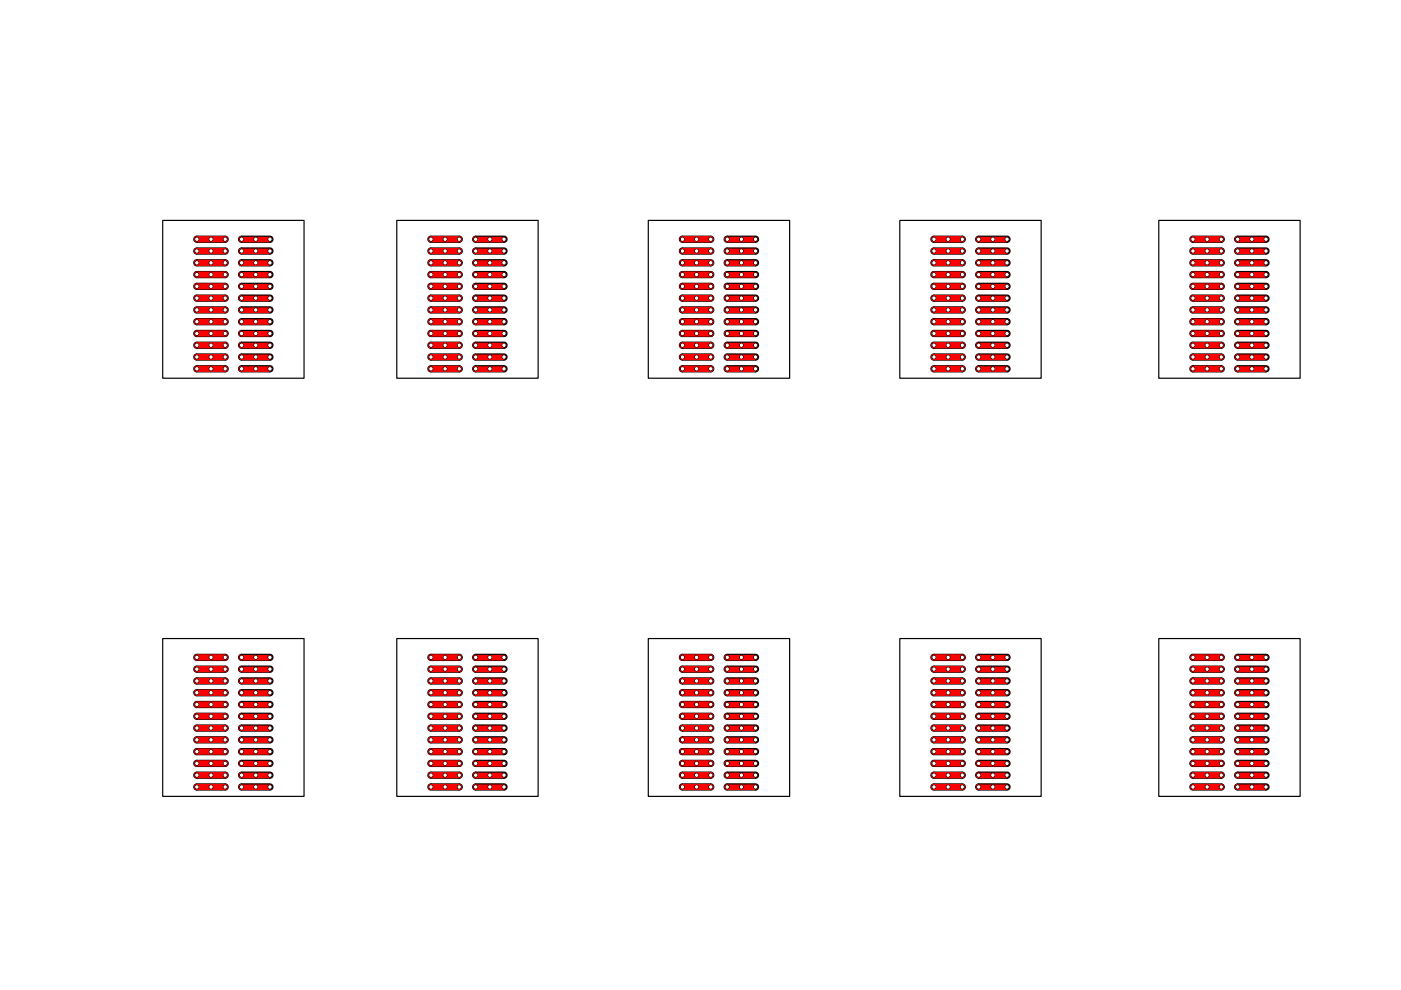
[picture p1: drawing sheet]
<svg xmlns="http://www.w3.org/2000/svg" width="297mm" height="210mm" viewBox="0 0 297 210" stroke-linecap="round" stroke-linejoin="round" font-family="sans-serif">
<g fill="none" stroke="#000" stroke-width=".25">
<path d="M41.3 166.4l.4-.2h6.1l.4 .2 .2 .5-.2 .4-.4 .2h-6.1l-.6-.4z"/>
<circle cx="41.7" cy="166.9" r=".5"/>
<circle cx="44.7" cy="166.9" r=".5"/>
<circle cx="47.7" cy="166.9" r=".5"/>
</g>
<path d="M41.2 166.4l.5-.2h6a.65 .65 0 0 1 .7 .7 .65 .65 0 0 1-.7 .6h-6a.65 .65 0 0 1-.5-.4 .65 .65 0 0 1 0-.7zM47.2 166.9a.5 .5 0 0 0 1 0 .5 .5 0 0 0-1 0zM44.2 166.9a.5 .5 0 0 0 1 0 .5 .5 0 0 0-1 0zM41.2 166.9a.5 .5 0 0 0 1 0 .5 .5 0 0 0-1 0z" fill="#f00"/>
<g fill="none" stroke="#000" stroke-width=".25">
<path d="M51.2 166.2l-.4 .2-.2 .4 .1 .4 .4 .3h6.1"/>
<circle cx="51.2" cy="166.9" r=".5"/>
<circle cx="54.2" cy="166.9" r=".5"/>
<circle cx="57.2" cy="166.9" r=".5"/>
</g>
<path d="M50.7 166.4l.5-.2h6a.65 .65 0 0 1 .7 .7 .65 .65 0 0 1-.7 .6h-6a.65 .65 0 0 1-.6-.4 .65 .65 0 0 1 .1-.7zM50.7 166.9a.5 .5 0 0 0 1 0 .5 .5 0 0 0-1 0zM53.7 166.9a.5 .5 0 0 0 1 0 .5 .5 0 0 0-1 0zM56.7 166.9a.5 .5 0 0 0 1 0 .5 .5 0 0 0-1 0z" fill="#f00"/>
<g fill="none" stroke="#000" stroke-width=".25">
<path d="M41.3 163.9l.4-.2h6.1l.4 .2 .2 .5-.2 .4-.4 .2h-6.1l-.6-.4zM51.2 166.2h6.2l.4 .3 .1 .4-.2 .4-.5 .2"/>
<circle cx="41.7" cy="164.4" r=".5"/>
<circle cx="44.7" cy="164.4" r=".5"/>
<circle cx="47.7" cy="164.4" r=".5"/>
</g>
<path d="M41.2 164l.5-.3h6a.65 .65 0 0 1 .7 .7 .65 .65 0 0 1-.7 .6h-6a.65 .65 0 0 1-.5-.4 .65 .65 0 0 1 0-.6zM47.2 164.4a.5 .5 0 0 0 1 0 .5 .5 0 0 0-1 0zM44.2 164.4a.5 .5 0 0 0 1 0 .5 .5 0 0 0-1 0zM41.2 164.4a.5 .5 0 0 0 1 0 .5 .5 0 0 0-1 0z" fill="#f00"/>
<g fill="none" stroke="#000" stroke-width=".25">
<path d="M51.2 163.7l-.4 .2-.2 .4 .1 .4 .4 .3h6.1"/>
<circle cx="51.2" cy="164.4" r=".5"/>
<circle cx="54.2" cy="164.4" r=".5"/>
<circle cx="57.2" cy="164.4" r=".5"/>
</g>
<path d="M50.7 164l.5-.3h6a.65 .65 0 0 1 .7 .7 .65 .65 0 0 1-.7 .6h-6a.65 .65 0 0 1-.6-.4 .65 .65 0 0 1 .1-.6zM50.7 164.4a.5 .5 0 0 0 1 0 .5 .5 0 0 0-1 0zM53.7 164.4a.5 .5 0 0 0 1 0 .5 .5 0 0 0-1 0zM56.7 164.4a.5 .5 0 0 0 1 0 .5 .5 0 0 0-1 0z" fill="#f00"/>
<g fill="none" stroke="#000" stroke-width=".25">
<path d="M41.3 161.4l.4-.2h6.1l.4 .2 .2 .5-.2 .4-.4 .2h-6.1l-.6-.4zM51.2 163.7h6.2l.4 .3 .1 .4-.2 .4-.5 .2"/>
<circle cx="41.7" cy="161.9" r=".5"/>
<circle cx="44.7" cy="161.9" r=".5"/>
<circle cx="47.7" cy="161.9" r=".5"/>
</g>
<path d="M41.2 161.5l.5-.3h6a.65 .65 0 0 1 .7 .7 .65 .65 0 0 1-.7 .6h-6a.65 .65 0 0 1-.5-.4 .65 .65 0 0 1 0-.6zM47.2 161.9a.5 .5 0 0 0 1 0 .5 .5 0 0 0-1 0zM44.2 161.9a.5 .5 0 0 0 1 0 .5 .5 0 0 0-1 0zM41.2 161.9a.5 .5 0 0 0 1 0 .5 .5 0 0 0-1 0z" fill="#f00"/>
<g fill="none" stroke="#000" stroke-width=".25">
<path d="M51.2 161.2l-.4 .2-.2 .4 .1 .4 .4 .3h6.1"/>
<circle cx="51.2" cy="161.9" r=".5"/>
<circle cx="54.2" cy="161.9" r=".5"/>
<circle cx="57.2" cy="161.9" r=".5"/>
</g>
<path d="M50.7 161.5l.5-.3h6a.65 .65 0 0 1 .7 .7 .65 .65 0 0 1-.7 .6h-6a.65 .65 0 0 1-.6-.4 .65 .65 0 0 1 .1-.6zM50.7 161.9a.5 .5 0 0 0 1 0 .5 .5 0 0 0-1 0zM53.7 161.9a.5 .5 0 0 0 1 0 .5 .5 0 0 0-1 0zM56.7 161.9a.5 .5 0 0 0 1 0 .5 .5 0 0 0-1 0z" fill="#f00"/>
<g fill="none" stroke="#000" stroke-width=".25">
<path d="M41.3 158.9l.4-.2h6.1l.4 .2 .2 .5-.2 .4-.4 .2h-6.1l-.6-.4zM51.2 161.2h6.2l.4 .3 .1 .4-.2 .4-.5 .2"/>
<circle cx="41.7" cy="159.4" r=".5"/>
<circle cx="44.7" cy="159.4" r=".5"/>
<circle cx="47.7" cy="159.4" r=".5"/>
</g>
<path d="M41.2 159l.5-.3h6a.65 .65 0 0 1 .7 .7 .65 .65 0 0 1-.7 .6h-6a.65 .65 0 0 1-.5-.4 .65 .65 0 0 1 0-.6zM47.2 159.4a.5 .5 0 0 0 1 0 .5 .5 0 0 0-1 0zM44.2 159.4a.5 .5 0 0 0 1 0 .5 .5 0 0 0-1 0zM41.2 159.4a.5 .5 0 0 0 1 0 .5 .5 0 0 0-1 0z" fill="#f00"/>
<g fill="none" stroke="#000" stroke-width=".25">
<path d="M51.2 158.7l-.4 .2-.2 .4 .1 .5 .4 .2h6.1"/>
<circle cx="51.2" cy="159.4" r=".5"/>
<circle cx="54.2" cy="159.4" r=".5"/>
<circle cx="57.2" cy="159.4" r=".5"/>
</g>
<path d="M50.7 159l.5-.3h6a.65 .65 0 0 1 .7 .7 .65 .65 0 0 1-.7 .6h-6a.65 .65 0 0 1-.6-.4 .65 .65 0 0 1 .1-.6zM50.7 159.4a.5 .5 0 0 0 1 0 .5 .5 0 0 0-1 0zM53.7 159.4a.5 .5 0 0 0 1 0 .5 .5 0 0 0-1 0zM56.7 159.4a.5 .5 0 0 0 1 0 .5 .5 0 0 0-1 0z" fill="#f00"/>
<g fill="none" stroke="#000" stroke-width=".25">
<path d="M41.3 156.4l.4-.2h6.1l.4 .2 .2 .5-.2 .4-.4 .2h-6.1l-.6-.4zM51.2 158.7h6.2l.4 .3 .1 .4-.2 .4-.5 .2"/>
<circle cx="41.7" cy="156.9" r=".5"/>
<circle cx="44.7" cy="156.9" r=".5"/>
<circle cx="47.7" cy="156.9" r=".5"/>
</g>
<path d="M41.2 156.5l.5-.3h6a.65 .65 0 0 1 .7 .7 .65 .65 0 0 1-.7 .6h-6a.65 .65 0 0 1-.5-.4 .65 .65 0 0 1 0-.6zM47.2 156.9a.5 .5 0 0 0 1 0 .5 .5 0 0 0-1 0zM44.2 156.9a.5 .5 0 0 0 1 0 .5 .5 0 0 0-1 0zM41.2 156.9a.5 .5 0 0 0 1 0 .5 .5 0 0 0-1 0z" fill="#f00"/>
<g fill="none" stroke="#000" stroke-width=".25">
<path d="M51.2 156.2l-.4 .2-.2 .4 .1 .4 .4 .3h6.1"/>
<circle cx="51.2" cy="156.9" r=".5"/>
<circle cx="54.2" cy="156.9" r=".5"/>
<circle cx="57.2" cy="156.9" r=".5"/>
</g>
<path d="M50.7 156.5l.5-.3h6a.65 .65 0 0 1 .7 .7 .65 .65 0 0 1-.7 .6h-6a.65 .65 0 0 1-.6-.4 .65 .65 0 0 1 .1-.6zM50.7 156.9a.5 .5 0 0 0 1 0 .5 .5 0 0 0-1 0zM53.7 156.9a.5 .5 0 0 0 1 0 .5 .5 0 0 0-1 0zM56.7 156.9a.5 .5 0 0 0 1 0 .5 .5 0 0 0-1 0z" fill="#f00"/>
<g fill="none" stroke="#000" stroke-width=".25">
<path d="M41.3 153.9l.4-.2h6.1l.4 .2 .2 .5-.2 .4-.4 .2h-6.1l-.6-.4zM51.2 156.2h6.2l.4 .3 .1 .5-.2 .3-.5 .2"/>
<circle cx="41.7" cy="154.4" r=".5"/>
<circle cx="44.7" cy="154.4" r=".5"/>
<circle cx="47.7" cy="154.4" r=".5"/>
</g>
<path d="M41.2 154l.5-.3h6a.65 .65 0 0 1 .7 .7 .65 .65 0 0 1-.7 .6h-6a.65 .65 0 0 1-.5-.4 .65 .65 0 0 1 0-.6zM47.2 154.4a.5 .5 0 0 0 1 0 .5 .5 0 0 0-1 0zM44.2 154.4a.5 .5 0 0 0 1 0 .5 .5 0 0 0-1 0zM41.2 154.4a.5 .5 0 0 0 1 0 .5 .5 0 0 0-1 0z" fill="#f00"/>
<g fill="none" stroke="#000" stroke-width=".25">
<path d="M51.2 153.7l-.4 .2-.2 .4 .1 .4 .4 .3h6.1"/>
<circle cx="51.2" cy="154.4" r=".5"/>
<circle cx="54.2" cy="154.4" r=".5"/>
<circle cx="57.2" cy="154.4" r=".5"/>
</g>
<path d="M50.7 154l.5-.3h6a.65 .65 0 0 1 .7 .7 .65 .65 0 0 1-.7 .6h-6a.65 .65 0 0 1-.6-.4 .65 .65 0 0 1 .1-.6zM50.7 154.4a.5 .5 0 0 0 1 0 .5 .5 0 0 0-1 0zM53.7 154.4a.5 .5 0 0 0 1 0 .5 .5 0 0 0-1 0zM56.7 154.4a.5 .5 0 0 0 1 0 .5 .5 0 0 0-1 0z" fill="#f00"/>
<g fill="none" stroke="#000" stroke-width=".25">
<path d="M41.3 151.4l.4-.2h6.1l.4 .2 .2 .5-.2 .4-.4 .2h-6.1l-.6-.4zM51.2 153.7h6.2l.4 .3 .1 .5-.2 .4-.5 .1"/>
<circle cx="41.7" cy="151.9" r=".5"/>
<circle cx="44.7" cy="151.9" r=".5"/>
<circle cx="47.7" cy="151.9" r=".5"/>
</g>
<path d="M41.2 151.5l.5-.3h6a.65 .65 0 0 1 .7 .7 .65 .65 0 0 1-.7 .6h-6a.65 .65 0 0 1-.5-.3 .65 .65 0 0 1 0-.7zM47.2 151.9a.5 .5 0 0 0 1 0 .5 .5 0 0 0-1 0zM44.2 151.9a.5 .5 0 0 0 1 0 .5 .5 0 0 0-1 0zM41.2 151.9a.5 .5 0 0 0 1 0 .5 .5 0 0 0-1 0z" fill="#f00"/>
<g fill="none" stroke="#000" stroke-width=".25">
<path d="M51.2 151.2l-.4 .2-.2 .4 .1 .4 .4 .3h6.1"/>
<circle cx="51.2" cy="151.9" r=".5"/>
<circle cx="54.2" cy="151.9" r=".5"/>
<circle cx="57.2" cy="151.9" r=".5"/>
</g>
<path d="M50.7 151.5l.5-.3h6a.65 .65 0 0 1 .7 .7 .65 .65 0 0 1-.7 .6h-6a.65 .65 0 0 1-.6-.3 .65 .65 0 0 1 .1-.7zM50.7 151.9a.5 .5 0 0 0 1 0 .5 .5 0 0 0-1 0zM53.7 151.9a.5 .5 0 0 0 1 0 .5 .5 0 0 0-1 0zM56.7 151.9a.5 .5 0 0 0 1 0 .5 .5 0 0 0-1 0z" fill="#f00"/>
<g fill="none" stroke="#000" stroke-width=".25">
<path d="M41.3 148.9l.4-.2h6.1l.4 .2 .2 .5-.2 .4-.4 .2h-6.1l-.6-.4zM51.2 151.2h6.2l.4 .3 .1 .5-.2 .4-.5 .1"/>
<circle cx="41.7" cy="149.4" r=".5"/>
<circle cx="44.7" cy="149.4" r=".5"/>
<circle cx="47.7" cy="149.4" r=".5"/>
</g>
<path d="M41.2 149l.5-.3h6a.65 .65 0 0 1 .7 .7 .65 .65 0 0 1-.7 .6h-6a.65 .65 0 0 1-.5-.3 .65 .65 0 0 1 0-.7zM47.2 149.4a.5 .5 0 0 0 1 0 .5 .5 0 0 0-1 0zM44.2 149.4a.5 .5 0 0 0 1 0 .5 .5 0 0 0-1 0zM41.2 149.4a.5 .5 0 0 0 1 0 .5 .5 0 0 0-1 0z" fill="#f00"/>
<g fill="none" stroke="#000" stroke-width=".25">
<path d="M51.2 148.7l-.4 .2-.2 .4 .1 .4 .4 .3h6.1"/>
<circle cx="51.2" cy="149.4" r=".5"/>
<circle cx="54.2" cy="149.4" r=".5"/>
<circle cx="57.2" cy="149.4" r=".5"/>
</g>
<path d="M50.7 149l.5-.3h6a.65 .65 0 0 1 .7 .7 .65 .65 0 0 1-.7 .6h-6a.65 .65 0 0 1-.6-.3 .65 .65 0 0 1 .1-.7zM50.7 149.4a.5 .5 0 0 0 1 0 .5 .5 0 0 0-1 0zM53.7 149.4a.5 .5 0 0 0 1 0 .5 .5 0 0 0-1 0zM56.7 149.4a.5 .5 0 0 0 1 0 .5 .5 0 0 0-1 0z" fill="#f00"/>
<g fill="none" stroke="#000" stroke-width=".25">
<path d="M41.3 146.4l.4-.2h6.1l.4 .2 .2 .5-.2 .4-.4 .2h-6.1l-.6-.4zM51.2 148.7h6.2l.4 .3 .1 .5-.2 .4-.5 .1"/>
<circle cx="41.7" cy="146.9" r=".5"/>
<circle cx="44.7" cy="146.9" r=".5"/>
<circle cx="47.7" cy="146.9" r=".5"/>
</g>
<path d="M41.2 146.5l.5-.3h6a.65 .65 0 0 1 .7 .7 .65 .65 0 0 1-.7 .6h-6a.65 .65 0 0 1-.5-.3 .65 .65 0 0 1 0-.7zM47.2 146.9a.5 .5 0 0 0 1 0 .5 .5 0 0 0-1 0zM44.2 146.9a.5 .5 0 0 0 1 0 .5 .5 0 0 0-1 0zM41.2 146.9a.5 .5 0 0 0 1 0 .5 .5 0 0 0-1 0z" fill="#f00"/>
<g fill="none" stroke="#000" stroke-width=".25">
<path d="M51.2 146.2l-.4 .2-.2 .4 .1 .5 .4 .2h6.1"/>
<circle cx="51.2" cy="146.9" r=".5"/>
<circle cx="54.2" cy="146.9" r=".5"/>
<circle cx="57.2" cy="146.9" r=".5"/>
</g>
<path d="M50.7 146.5l.5-.3h6a.65 .65 0 0 1 .7 .7 .65 .65 0 0 1-.7 .6h-6a.65 .65 0 0 1-.6-.3 .65 .65 0 0 1 .1-.7zM50.7 146.9a.5 .5 0 0 0 1 0 .5 .5 0 0 0-1 0zM53.7 146.9a.5 .5 0 0 0 1 0 .5 .5 0 0 0-1 0zM56.7 146.9a.5 .5 0 0 0 1 0 .5 .5 0 0 0-1 0z" fill="#f00"/>
<g fill="none" stroke="#000" stroke-width=".25">
<path d="M41.3 143.9l.4-.2h6.1l.4 .2 .2 .5-.2 .4-.4 .2h-6.1l-.6-.4zM51.2 146.2h6.2l.4 .3 .1 .5-.2 .4-.5 .1"/>
<circle cx="41.7" cy="144.4" r=".5"/>
<circle cx="44.7" cy="144.4" r=".5"/>
<circle cx="47.7" cy="144.4" r=".5"/>
</g>
<path d="M41.2 144l.5-.3h6a.65 .65 0 0 1 .7 .7 .65 .65 0 0 1-.7 .6h-6a.65 .65 0 0 1-.5-.3 .65 .65 0 0 1 0-.7zM47.2 144.4a.5 .5 0 0 0 1 0 .5 .5 0 0 0-1 0zM44.2 144.4a.5 .5 0 0 0 1 0 .5 .5 0 0 0-1 0zM41.2 144.4a.5 .5 0 0 0 1 0 .5 .5 0 0 0-1 0z" fill="#f00"/>
<g fill="none" stroke="#000" stroke-width=".25">
<path d="M51.2 143.7l-.4 .2-.2 .4 .1 .5 .4 .2h6.1"/>
<circle cx="51.2" cy="144.4" r=".5"/>
<circle cx="54.2" cy="144.4" r=".5"/>
<circle cx="57.2" cy="144.4" r=".5"/>
</g>
<path d="M50.7 144l.5-.3h6a.65 .65 0 0 1 .7 .7 .65 .65 0 0 1-.7 .6h-6a.65 .65 0 0 1-.6-.3 .65 .65 0 0 1 .1-.7zM50.7 144.4a.5 .5 0 0 0 1 0 .5 .5 0 0 0-1 0zM53.7 144.4a.5 .5 0 0 0 1 0 .5 .5 0 0 0-1 0zM56.7 144.4a.5 .5 0 0 0 1 0 .5 .5 0 0 0-1 0z" fill="#f00"/>
<g fill="none" stroke="#000" stroke-width=".25">
<path d="M41.3 141.4l.4-.2h6.1l.4 .2 .2 .5-.2 .4-.4 .2h-6.1l-.6-.4zM51.2 143.7h6.2l.4 .3 .1 .5-.2 .4-.5 .1"/>
<circle cx="41.7" cy="141.9" r=".5"/>
<circle cx="44.7" cy="141.9" r=".5"/>
<circle cx="47.7" cy="141.9" r=".5"/>
</g>
<path d="M41.2 141.5l.5-.3h6a.65 .65 0 0 1 .7 .7 .65 .65 0 0 1-.7 .6h-6a.65 .65 0 0 1-.5-.3 .65 .65 0 0 1 0-.7zM47.2 141.9a.5 .5 0 0 0 1 0 .5 .5 0 0 0-1 0zM44.2 141.9a.5 .5 0 0 0 1 0 .5 .5 0 0 0-1 0zM41.2 141.9a.5 .5 0 0 0 1 0 .5 .5 0 0 0-1 0z" fill="#f00"/>
<g fill="none" stroke="#000" stroke-width=".25">
<path d="M51.2 141.2l-.4 .2-.2 .4 .1 .5 .4 .2h6.1"/>
<circle cx="51.2" cy="141.9" r=".5"/>
<circle cx="54.2" cy="141.9" r=".5"/>
<circle cx="57.2" cy="141.9" r=".5"/>
</g>
<path d="M50.7 141.5l.5-.3h6a.65 .65 0 0 1 .7 .7 .65 .65 0 0 1-.7 .6h-6a.65 .65 0 0 1-.6-.3 .65 .65 0 0 1 .1-.7zM50.7 141.9a.5 .5 0 0 0 1 0 .5 .5 0 0 0-1 0zM53.7 141.9a.5 .5 0 0 0 1 0 .5 .5 0 0 0-1 0zM56.7 141.9a.5 .5 0 0 0 1 0 .5 .5 0 0 0-1 0z" fill="#f00"/>
<g fill="none" stroke="#000" stroke-width=".25">
<path d="M41.3 138.9l.4-.2h6.1l.4 .3 .2 .4-.2 .4-.4 .2h-6.1l-.6-.4zM51.2 141.2h6.2l.4 .3 .1 .5-.2 .4-.5 .1"/>
<circle cx="41.7" cy="139.4" r=".5"/>
<circle cx="44.7" cy="139.4" r=".5"/>
<circle cx="47.7" cy="139.4" r=".5"/>
</g>
<path d="M41.2 139l.5-.3h6a.65 .65 0 0 1 .7 .7 .65 .65 0 0 1-.7 .6h-6a.65 .65 0 0 1-.5-.3 .65 .65 0 0 1 0-.7zM47.2 139.4a.5 .5 0 0 0 1 0 .5 .5 0 0 0-1 0zM44.2 139.4a.5 .5 0 0 0 1 0 .5 .5 0 0 0-1 0zM41.2 139.4a.5 .5 0 0 0 1 0 .5 .5 0 0 0-1 0z" fill="#f00"/>
<g fill="none" stroke="#000" stroke-width=".25">
<path d="M51.2 138.7l-.4 .2-.2 .4 .1 .5 .4 .2h6.1"/>
<circle cx="51.2" cy="139.4" r=".5"/>
<circle cx="54.2" cy="139.4" r=".5"/>
<circle cx="57.2" cy="139.4" r=".5"/>
</g>
<path d="M50.7 139l.5-.3h6a.65 .65 0 0 1 .7 .7 .65 .65 0 0 1-.7 .6h-6a.65 .65 0 0 1-.6-.3 .65 .65 0 0 1 .1-.7zM50.7 139.4a.5 .5 0 0 0 1 0 .5 .5 0 0 0-1 0zM53.7 139.4a.5 .5 0 0 0 1 0 .5 .5 0 0 0-1 0zM56.7 139.4a.5 .5 0 0 0 1 0 .5 .5 0 0 0-1 0z" fill="#f00"/>
<g fill="none" stroke="#000" stroke-width=".25">
<path d="M34.5 135.4h30v33.5h-30zM51.2 138.7h6.2l.4 .3 .1 .5-.2 .4-.5 .1M90.9 166.4l.5-.2h6l.5 .2 .1 .5-.2 .4-.4 .2h-6.1l-.5-.4z"/>
<circle cx="91.4" cy="166.9" r=".5"/>
<circle cx="94.4" cy="166.9" r=".5"/>
<circle cx="97.4" cy="166.9" r=".5"/>
</g>
<path d="M90.9 166.4l.5-.2h6a.65 .65 0 0 1 .6 .7 .65 .65 0 0 1-.6 .6h-6a.65 .65 0 0 1-.6-.4 .65 .65 0 0 1 .1-.7zM96.9 166.9a.5 .5 0 0 0 1 0 .5 .5 0 0 0-1 0zM93.9 166.9a.5 .5 0 0 0 1 0 .5 .5 0 0 0-1 0zM90.9 166.9a.5 .5 0 0 0 1 0 .5 .5 0 0 0-1 0z" fill="#f00"/>
<g fill="none" stroke="#000" stroke-width=".25">
<path d="M100.9 166.2l-.5 .2-.2 .4 .1 .4 .4 .3h6.2"/>
<circle cx="100.9" cy="166.9" r=".5"/>
<circle cx="103.9" cy="166.9" r=".5"/>
<circle cx="106.9" cy="166.9" r=".5"/>
</g>
<path d="M100.4 166.4l.5-.2h6a.65 .65 0 0 1 .6 .7 .65 .65 0 0 1-.6 .6h-6a.65 .65 0 0 1-.6-.4 .65 .65 0 0 1 .1-.7zM100.4 166.9a.5 .5 0 0 0 1 0 .5 .5 0 0 0-1 0zM103.4 166.9a.5 .5 0 0 0 1 0 .5 .5 0 0 0-1 0zM106.4 166.9a.5 .5 0 0 0 1 0 .5 .5 0 0 0-1 0z" fill="#f00"/>
<g fill="none" stroke="#000" stroke-width=".25">
<path d="M90.9 163.9l.4-.2h6.1l.5 .2 .1 .5-.2 .4-.4 .2h-6.1l-.5-.4zM100.9 166.2h6.1l.4 .3 .1 .4-.2 .4-.4 .2"/>
<circle cx="91.4" cy="164.4" r=".5"/>
<circle cx="94.4" cy="164.4" r=".5"/>
<circle cx="97.4" cy="164.4" r=".5"/>
</g>
<path d="M90.9 164l.5-.3h6a.65 .65 0 0 1 .6 .7 .65 .65 0 0 1-.6 .6h-6a.65 .65 0 0 1-.6-.4 .65 .65 0 0 1 .1-.6zM96.9 164.4a.5 .5 0 0 0 1 0 .5 .5 0 0 0-1 0zM93.9 164.4a.5 .5 0 0 0 1 0 .5 .5 0 0 0-1 0zM90.9 164.4a.5 .5 0 0 0 1 0 .5 .5 0 0 0-1 0z" fill="#f00"/>
<g fill="none" stroke="#000" stroke-width=".25">
<path d="M100.9 163.7l-.5 .2-.2 .4 .1 .4 .4 .3h6.2"/>
<circle cx="100.9" cy="164.4" r=".5"/>
<circle cx="103.9" cy="164.4" r=".5"/>
<circle cx="106.9" cy="164.4" r=".5"/>
</g>
<path d="M100.4 164l.5-.3h6a.65 .65 0 0 1 .6 .7 .65 .65 0 0 1-.6 .6h-6a.65 .65 0 0 1-.6-.4 .65 .65 0 0 1 .1-.6zM100.4 164.4a.5 .5 0 0 0 1 0 .5 .5 0 0 0-1 0zM103.4 164.4a.5 .5 0 0 0 1 0 .5 .5 0 0 0-1 0zM106.4 164.4a.5 .5 0 0 0 1 0 .5 .5 0 0 0-1 0z" fill="#f00"/>
<g fill="none" stroke="#000" stroke-width=".25">
<path d="M90.9 161.4l.4-.2h6.1l.5 .2 .1 .5-.2 .4-.4 .2h-6.1l-.5-.4zM100.9 163.7h6.1l.4 .3 .1 .4-.2 .4-.4 .2"/>
<circle cx="91.4" cy="161.9" r=".5"/>
<circle cx="94.4" cy="161.9" r=".5"/>
<circle cx="97.4" cy="161.9" r=".5"/>
</g>
<path d="M90.9 161.5l.5-.3h6a.65 .65 0 0 1 .6 .7 .65 .65 0 0 1-.6 .6h-6a.65 .65 0 0 1-.6-.4 .65 .65 0 0 1 .1-.6zM96.9 161.9a.5 .5 0 0 0 1 0 .5 .5 0 0 0-1 0zM93.9 161.9a.5 .5 0 0 0 1 0 .5 .5 0 0 0-1 0zM90.9 161.9a.5 .5 0 0 0 1 0 .5 .5 0 0 0-1 0z" fill="#f00"/>
<g fill="none" stroke="#000" stroke-width=".25">
<path d="M100.9 161.2l-.5 .2-.2 .4 .1 .4 .4 .3h6.2"/>
<circle cx="100.9" cy="161.9" r=".5"/>
<circle cx="103.9" cy="161.9" r=".5"/>
<circle cx="106.9" cy="161.9" r=".5"/>
</g>
<path d="M100.4 161.5l.5-.3h6a.65 .65 0 0 1 .6 .7 .65 .65 0 0 1-.6 .6h-6a.65 .65 0 0 1-.6-.4 .65 .65 0 0 1 .1-.6zM100.4 161.9a.5 .5 0 0 0 1 0 .5 .5 0 0 0-1 0zM103.4 161.9a.5 .5 0 0 0 1 0 .5 .5 0 0 0-1 0zM106.4 161.9a.5 .5 0 0 0 1 0 .5 .5 0 0 0-1 0z" fill="#f00"/>
<g fill="none" stroke="#000" stroke-width=".25">
<path d="M90.9 158.9l.5-.2h6l.4 .2 .2 .5-.2 .4-.4 .2h-6.1l-.5-.4zM100.9 161.2h6.1l.4 .3 .1 .4-.2 .4-.4 .2"/>
<circle cx="91.4" cy="159.4" r=".5"/>
<circle cx="94.4" cy="159.4" r=".5"/>
<circle cx="97.4" cy="159.4" r=".5"/>
</g>
<path d="M90.9 159l.5-.3h6a.65 .65 0 0 1 .6 .7 .65 .65 0 0 1-.6 .6h-6a.65 .65 0 0 1-.6-.4 .65 .65 0 0 1 .1-.6zM96.9 159.4a.5 .5 0 0 0 1 0 .5 .5 0 0 0-1 0zM93.9 159.4a.5 .5 0 0 0 1 0 .5 .5 0 0 0-1 0zM90.9 159.4a.5 .5 0 0 0 1 0 .5 .5 0 0 0-1 0z" fill="#f00"/>
<g fill="none" stroke="#000" stroke-width=".25">
<path d="M100.9 158.7l-.5 .2-.2 .4 .1 .5 .4 .2h6.2"/>
<circle cx="100.9" cy="159.4" r=".5"/>
<circle cx="103.9" cy="159.4" r=".5"/>
<circle cx="106.9" cy="159.4" r=".5"/>
</g>
<path d="M100.4 159l.5-.3h6a.65 .65 0 0 1 .6 .7 .65 .65 0 0 1-.6 .6h-6a.65 .65 0 0 1-.6-.4 .65 .65 0 0 1 .1-.6zM100.4 159.4a.5 .5 0 0 0 1 0 .5 .5 0 0 0-1 0zM103.4 159.4a.5 .5 0 0 0 1 0 .5 .5 0 0 0-1 0zM106.4 159.4a.5 .5 0 0 0 1 0 .5 .5 0 0 0-1 0z" fill="#f00"/>
<g fill="none" stroke="#000" stroke-width=".25">
<path d="M90.9 156.4l.5-.2h6l.5 .2 .1 .5-.2 .4-.4 .2h-6.1l-.5-.4zM100.9 158.7h6.1l.4 .3 .1 .4-.2 .4-.4 .2"/>
<circle cx="91.4" cy="156.9" r=".5"/>
<circle cx="94.4" cy="156.9" r=".5"/>
<circle cx="97.4" cy="156.9" r=".5"/>
</g>
<path d="M90.9 156.5l.5-.3h6a.65 .65 0 0 1 .6 .7 .65 .65 0 0 1-.6 .6h-6a.65 .65 0 0 1-.6-.4 .65 .65 0 0 1 .1-.6zM96.9 156.9a.5 .5 0 0 0 1 0 .5 .5 0 0 0-1 0zM93.9 156.9a.5 .5 0 0 0 1 0 .5 .5 0 0 0-1 0zM90.9 156.9a.5 .5 0 0 0 1 0 .5 .5 0 0 0-1 0z" fill="#f00"/>
<g fill="none" stroke="#000" stroke-width=".25">
<path d="M100.9 156.2l-.5 .2-.2 .4 .1 .4 .4 .3h6.2"/>
<circle cx="100.9" cy="156.9" r=".5"/>
<circle cx="103.9" cy="156.9" r=".5"/>
<circle cx="106.9" cy="156.9" r=".5"/>
</g>
<path d="M100.4 156.5l.5-.3h6a.65 .65 0 0 1 .6 .7 .65 .65 0 0 1-.6 .6h-6a.65 .65 0 0 1-.6-.4 .65 .65 0 0 1 .1-.6zM100.4 156.9a.5 .5 0 0 0 1 0 .5 .5 0 0 0-1 0zM103.4 156.9a.5 .5 0 0 0 1 0 .5 .5 0 0 0-1 0zM106.4 156.9a.5 .5 0 0 0 1 0 .5 .5 0 0 0-1 0z" fill="#f00"/>
<g fill="none" stroke="#000" stroke-width=".25">
<path d="M90.9 153.9l.4-.2h6.1l.5 .2 .1 .5-.2 .4-.4 .2h-6.1l-.5-.4zM100.9 156.2h6.1l.4 .3 .1 .5-.2 .3-.4 .2"/>
<circle cx="91.4" cy="154.4" r=".5"/>
<circle cx="94.4" cy="154.4" r=".5"/>
<circle cx="97.4" cy="154.4" r=".5"/>
</g>
<path d="M90.9 154l.5-.3h6a.65 .65 0 0 1 .6 .7 .65 .65 0 0 1-.6 .6h-6a.65 .65 0 0 1-.6-.4 .65 .65 0 0 1 .1-.6zM96.9 154.4a.5 .5 0 0 0 1 0 .5 .5 0 0 0-1 0zM93.9 154.4a.5 .5 0 0 0 1 0 .5 .5 0 0 0-1 0zM90.9 154.4a.5 .5 0 0 0 1 0 .5 .5 0 0 0-1 0z" fill="#f00"/>
<g fill="none" stroke="#000" stroke-width=".25">
<path d="M100.9 153.7l-.5 .2-.2 .4 .1 .4 .4 .3h6.2"/>
<circle cx="100.9" cy="154.4" r=".5"/>
<circle cx="103.9" cy="154.4" r=".5"/>
<circle cx="106.9" cy="154.4" r=".5"/>
</g>
<path d="M100.4 154l.5-.3h6a.65 .65 0 0 1 .6 .7 .65 .65 0 0 1-.6 .6h-6a.65 .65 0 0 1-.6-.4 .65 .65 0 0 1 .1-.6zM100.4 154.4a.5 .5 0 0 0 1 0 .5 .5 0 0 0-1 0zM103.4 154.4a.5 .5 0 0 0 1 0 .5 .5 0 0 0-1 0zM106.4 154.4a.5 .5 0 0 0 1 0 .5 .5 0 0 0-1 0z" fill="#f00"/>
<g fill="none" stroke="#000" stroke-width=".25">
<path d="M90.9 151.4l.4-.2h6.1l.4 .2 .2 .5-.2 .4-.4 .2h-6.1l-.5-.4zM100.9 153.7h6.1l.4 .3 .1 .5-.2 .4-.4 .1"/>
<circle cx="91.4" cy="151.9" r=".5"/>
<circle cx="94.4" cy="151.9" r=".5"/>
<circle cx="97.4" cy="151.9" r=".5"/>
</g>
<path d="M90.9 151.5l.5-.3h6a.65 .65 0 0 1 .6 .7 .65 .65 0 0 1-.6 .6h-6a.65 .65 0 0 1-.6-.3 .65 .65 0 0 1 .1-.7zM96.9 151.9a.5 .5 0 0 0 1 0 .5 .5 0 0 0-1 0zM93.9 151.9a.5 .5 0 0 0 1 0 .5 .5 0 0 0-1 0zM90.9 151.9a.5 .5 0 0 0 1 0 .5 .5 0 0 0-1 0z" fill="#f00"/>
<g fill="none" stroke="#000" stroke-width=".25">
<path d="M100.9 151.2l-.5 .2-.2 .4 .1 .4 .4 .3h6.2"/>
<circle cx="100.9" cy="151.9" r=".5"/>
<circle cx="103.9" cy="151.9" r=".5"/>
<circle cx="106.9" cy="151.9" r=".5"/>
</g>
<path d="M100.4 151.5l.5-.3h6a.65 .65 0 0 1 .6 .7 .65 .65 0 0 1-.6 .6h-6a.65 .65 0 0 1-.6-.3 .65 .65 0 0 1 .1-.7zM100.4 151.9a.5 .5 0 0 0 1 0 .5 .5 0 0 0-1 0zM103.4 151.9a.5 .5 0 0 0 1 0 .5 .5 0 0 0-1 0zM106.4 151.9a.5 .5 0 0 0 1 0 .5 .5 0 0 0-1 0z" fill="#f00"/>
<g fill="none" stroke="#000" stroke-width=".25">
<path d="M90.9 148.9l.5-.2h6l.4 .2 .2 .5-.2 .4-.4 .2h-6.1l-.5-.4zM100.9 151.2h6.1l.4 .3 .1 .5-.2 .4-.4 .1"/>
<circle cx="91.4" cy="149.4" r=".5"/>
<circle cx="94.4" cy="149.4" r=".5"/>
<circle cx="97.4" cy="149.4" r=".5"/>
</g>
<path d="M90.9 149l.5-.3h6a.65 .65 0 0 1 .6 .7 .65 .65 0 0 1-.6 .6h-6a.65 .65 0 0 1-.6-.3 .65 .65 0 0 1 .1-.7zM96.9 149.4a.5 .5 0 0 0 1 0 .5 .5 0 0 0-1 0zM93.9 149.4a.5 .5 0 0 0 1 0 .5 .5 0 0 0-1 0zM90.9 149.4a.5 .5 0 0 0 1 0 .5 .5 0 0 0-1 0z" fill="#f00"/>
<g fill="none" stroke="#000" stroke-width=".25">
<path d="M100.9 148.7l-.5 .2-.2 .4 .1 .4 .4 .3h6.2"/>
<circle cx="100.9" cy="149.4" r=".5"/>
<circle cx="103.9" cy="149.4" r=".5"/>
<circle cx="106.9" cy="149.4" r=".5"/>
</g>
<path d="M100.4 149l.5-.3h6a.65 .65 0 0 1 .6 .7 .65 .65 0 0 1-.6 .6h-6a.65 .65 0 0 1-.6-.3 .65 .65 0 0 1 .1-.7zM100.4 149.4a.5 .5 0 0 0 1 0 .5 .5 0 0 0-1 0zM103.4 149.4a.5 .5 0 0 0 1 0 .5 .5 0 0 0-1 0zM106.4 149.4a.5 .5 0 0 0 1 0 .5 .5 0 0 0-1 0z" fill="#f00"/>
<g fill="none" stroke="#000" stroke-width=".25">
<path d="M90.9 146.4l.4-.2h6.1l.4 .2 .2 .5-.2 .4-.4 .2h-6.1l-.5-.4zM100.9 148.7h6.1l.4 .3 .1 .5-.2 .4-.4 .1"/>
<circle cx="91.4" cy="146.9" r=".5"/>
<circle cx="94.4" cy="146.9" r=".5"/>
<circle cx="97.4" cy="146.9" r=".5"/>
</g>
<path d="M90.9 146.5l.5-.3h6a.65 .65 0 0 1 .6 .7 .65 .65 0 0 1-.6 .6h-6a.65 .65 0 0 1-.6-.3 .65 .65 0 0 1 .1-.7zM96.9 146.9a.5 .5 0 0 0 1 0 .5 .5 0 0 0-1 0zM93.9 146.9a.5 .5 0 0 0 1 0 .5 .5 0 0 0-1 0zM90.9 146.9a.5 .5 0 0 0 1 0 .5 .5 0 0 0-1 0z" fill="#f00"/>
<g fill="none" stroke="#000" stroke-width=".25">
<path d="M100.9 146.2l-.5 .2-.2 .4 .1 .5 .4 .2h6.2"/>
<circle cx="100.9" cy="146.9" r=".5"/>
<circle cx="103.9" cy="146.9" r=".5"/>
<circle cx="106.9" cy="146.9" r=".5"/>
</g>
<path d="M100.4 146.5l.5-.3h6a.65 .65 0 0 1 .6 .7 .65 .65 0 0 1-.6 .6h-6a.65 .65 0 0 1-.6-.3 .65 .65 0 0 1 .1-.7zM100.4 146.9a.5 .5 0 0 0 1 0 .5 .5 0 0 0-1 0zM103.4 146.9a.5 .5 0 0 0 1 0 .5 .5 0 0 0-1 0zM106.4 146.9a.5 .5 0 0 0 1 0 .5 .5 0 0 0-1 0z" fill="#f00"/>
<g fill="none" stroke="#000" stroke-width=".25">
<path d="M90.9 143.9l.4-.2h6.1l.5 .2 .1 .5-.2 .4-.4 .2h-6.1l-.5-.4zM100.9 146.2h6.1l.4 .3 .1 .5-.2 .4-.4 .1"/>
<circle cx="91.4" cy="144.4" r=".5"/>
<circle cx="94.4" cy="144.4" r=".5"/>
<circle cx="97.4" cy="144.4" r=".5"/>
</g>
<path d="M90.9 144l.5-.3h6a.65 .65 0 0 1 .6 .7 .65 .65 0 0 1-.6 .6h-6a.65 .65 0 0 1-.6-.3 .65 .65 0 0 1 .1-.7zM96.9 144.4a.5 .5 0 0 0 1 0 .5 .5 0 0 0-1 0zM93.9 144.4a.5 .5 0 0 0 1 0 .5 .5 0 0 0-1 0zM90.9 144.4a.5 .5 0 0 0 1 0 .5 .5 0 0 0-1 0z" fill="#f00"/>
<g fill="none" stroke="#000" stroke-width=".25">
<path d="M100.9 143.7l-.5 .2-.2 .4 .1 .5 .4 .2h6.2"/>
<circle cx="100.9" cy="144.4" r=".5"/>
<circle cx="103.9" cy="144.4" r=".5"/>
<circle cx="106.9" cy="144.4" r=".5"/>
</g>
<path d="M100.4 144l.5-.3h6a.65 .65 0 0 1 .6 .7 .65 .65 0 0 1-.6 .6h-6a.65 .65 0 0 1-.6-.3 .65 .65 0 0 1 .1-.7zM100.4 144.4a.5 .5 0 0 0 1 0 .5 .5 0 0 0-1 0zM103.4 144.4a.5 .5 0 0 0 1 0 .5 .5 0 0 0-1 0zM106.4 144.4a.5 .5 0 0 0 1 0 .5 .5 0 0 0-1 0z" fill="#f00"/>
<g fill="none" stroke="#000" stroke-width=".25">
<path d="M90.9 141.4l.5-.2h6l.4 .2 .2 .5-.2 .4-.4 .2h-6.1l-.5-.4zM100.9 143.7h6.1l.4 .3 .1 .5-.2 .4-.4 .1"/>
<circle cx="91.4" cy="141.9" r=".5"/>
<circle cx="94.4" cy="141.9" r=".5"/>
<circle cx="97.4" cy="141.9" r=".5"/>
</g>
<path d="M90.9 141.5l.5-.3h6a.65 .65 0 0 1 .6 .7 .65 .65 0 0 1-.6 .6h-6a.65 .65 0 0 1-.6-.3 .65 .65 0 0 1 .1-.7zM96.9 141.9a.5 .5 0 0 0 1 0 .5 .5 0 0 0-1 0zM93.9 141.9a.5 .5 0 0 0 1 0 .5 .5 0 0 0-1 0zM90.9 141.9a.5 .5 0 0 0 1 0 .5 .5 0 0 0-1 0z" fill="#f00"/>
<g fill="none" stroke="#000" stroke-width=".25">
<path d="M100.9 141.2l-.5 .2-.2 .4 .1 .5 .4 .2h6.2"/>
<circle cx="100.9" cy="141.9" r=".5"/>
<circle cx="103.9" cy="141.9" r=".5"/>
<circle cx="106.9" cy="141.9" r=".5"/>
</g>
<path d="M100.4 141.5l.5-.3h6a.65 .65 0 0 1 .6 .7 .65 .65 0 0 1-.6 .6h-6a.65 .65 0 0 1-.6-.3 .65 .65 0 0 1 .1-.7zM100.4 141.9a.5 .5 0 0 0 1 0 .5 .5 0 0 0-1 0zM103.4 141.9a.5 .5 0 0 0 1 0 .5 .5 0 0 0-1 0zM106.4 141.9a.5 .5 0 0 0 1 0 .5 .5 0 0 0-1 0z" fill="#f00"/>
<g fill="none" stroke="#000" stroke-width=".25">
<path d="M90.9 138.9l.5-.2h6l.5 .3 .1 .4-.2 .4-.4 .2h-6.1l-.5-.4zM100.9 141.2h6.1l.4 .3 .1 .5-.2 .4-.4 .1"/>
<circle cx="91.4" cy="139.4" r=".5"/>
<circle cx="94.4" cy="139.4" r=".5"/>
<circle cx="97.4" cy="139.4" r=".5"/>
</g>
<path d="M90.9 139l.5-.3h6a.65 .65 0 0 1 .6 .7 .65 .65 0 0 1-.6 .6h-6a.65 .65 0 0 1-.6-.3 .65 .65 0 0 1 .1-.7zM96.9 139.4a.5 .5 0 0 0 1 0 .5 .5 0 0 0-1 0zM93.9 139.4a.5 .5 0 0 0 1 0 .5 .5 0 0 0-1 0zM90.9 139.4a.5 .5 0 0 0 1 0 .5 .5 0 0 0-1 0z" fill="#f00"/>
<g fill="none" stroke="#000" stroke-width=".25">
<path d="M100.9 138.7l-.5 .2-.2 .4 .1 .5 .4 .2h6.2"/>
<circle cx="100.9" cy="139.4" r=".5"/>
<circle cx="103.9" cy="139.4" r=".5"/>
<circle cx="106.9" cy="139.4" r=".5"/>
</g>
<path d="M100.4 139l.5-.3h6a.65 .65 0 0 1 .6 .7 .65 .65 0 0 1-.6 .6h-6a.65 .65 0 0 1-.6-.3 .65 .65 0 0 1 .1-.7zM100.4 139.4a.5 .5 0 0 0 1 0 .5 .5 0 0 0-1 0zM103.4 139.4a.5 .5 0 0 0 1 0 .5 .5 0 0 0-1 0zM106.4 139.4a.5 .5 0 0 0 1 0 .5 .5 0 0 0-1 0z" fill="#f00"/>
<g fill="none" stroke="#000" stroke-width=".25">
<path d="M84.1 135.4h30v33.5h-30zM100.9 138.7h6.1l.4 .3 .1 .5-.2 .4-.4 .1M144.2 166.4l.5-.2h6l.5 .2 .1 .5-.1 .4-.5 .2h-6.1l-.5-.4z"/>
<circle cx="144.7" cy="166.9" r=".5"/>
<circle cx="147.7" cy="166.9" r=".5"/>
<circle cx="150.7" cy="166.9" r=".5"/>
</g>
<path d="M144.2 166.4l.5-.2h6a.65 .65 0 0 1 .6 .7 .65 .65 0 0 1-.6 .6h-6a.65 .65 0 0 1-.6-.4 .65 .65 0 0 1 .1-.7zM150.2 166.9a.5 .5 0 0 0 1 0 .5 .5 0 0 0-1 0zM147.2 166.9a.5 .5 0 0 0 1 0 .5 .5 0 0 0-1 0zM144.2 166.9a.5 .5 0 0 0 1 0 .5 .5 0 0 0-1 0z" fill="#f00"/>
<g fill="none" stroke="#000" stroke-width=".25">
<path d="M154.2 166.2l-.4 .2-.3 .4 .2 .4 .3 .3h6.2"/>
<circle cx="154.2" cy="166.9" r=".5"/>
<circle cx="157.2" cy="166.9" r=".5"/>
<circle cx="160.2" cy="166.9" r=".5"/>
</g>
<path d="M153.7 166.4l.5-.2h6a.65 .65 0 0 1 .6 .7 .65 .65 0 0 1-.6 .6h-6a.65 .65 0 0 1-.6-.4 .65 .65 0 0 1 .1-.7zM153.7 166.9a.5 .5 0 0 0 1 0 .5 .5 0 0 0-1 0zM156.7 166.9a.5 .5 0 0 0 1 0 .5 .5 0 0 0-1 0zM159.7 166.9a.5 .5 0 0 0 1 0 .5 .5 0 0 0-1 0z" fill="#f00"/>
<g fill="none" stroke="#000" stroke-width=".25">
<path d="M144.2 163.9l.5-.2h6l.5 .2 .1 .5-.2 .4-.4 .2h-6.1l-.5-.4zM154.2 166.2h6.1l.4 .3 .1 .4-.2 .4-.4 .2"/>
<circle cx="144.7" cy="164.4" r=".5"/>
<circle cx="147.7" cy="164.4" r=".5"/>
<circle cx="150.7" cy="164.4" r=".5"/>
</g>
<path d="M144.2 164l.5-.3h6a.65 .65 0 0 1 .6 .7 .65 .65 0 0 1-.6 .6h-6a.65 .65 0 0 1-.6-.4 .65 .65 0 0 1 .1-.6zM150.2 164.4a.5 .5 0 0 0 1 0 .5 .5 0 0 0-1 0zM147.2 164.4a.5 .5 0 0 0 1 0 .5 .5 0 0 0-1 0zM144.2 164.4a.5 .5 0 0 0 1 0 .5 .5 0 0 0-1 0z" fill="#f00"/>
<g fill="none" stroke="#000" stroke-width=".25">
<path d="M154.2 163.7l-.4 .2-.3 .4 .2 .4 .3 .3h6.2"/>
<circle cx="154.2" cy="164.4" r=".5"/>
<circle cx="157.2" cy="164.4" r=".5"/>
<circle cx="160.2" cy="164.4" r=".5"/>
</g>
<path d="M153.7 164l.5-.3h6a.65 .65 0 0 1 .6 .7 .65 .65 0 0 1-.6 .6h-6a.65 .65 0 0 1-.6-.4 .65 .65 0 0 1 .1-.6zM153.7 164.4a.5 .5 0 0 0 1 0 .5 .5 0 0 0-1 0zM156.7 164.4a.5 .5 0 0 0 1 0 .5 .5 0 0 0-1 0zM159.7 164.4a.5 .5 0 0 0 1 0 .5 .5 0 0 0-1 0z" fill="#f00"/>
<g fill="none" stroke="#000" stroke-width=".25">
<path d="M144.2 161.4l.5-.2h6l.5 .2 .1 .5-.2 .4-.4 .2h-6l-.6-.4zM154.2 163.7h6.1l.4 .3 .1 .4-.2 .4-.4 .2"/>
<circle cx="144.7" cy="161.9" r=".5"/>
<circle cx="147.7" cy="161.9" r=".5"/>
<circle cx="150.7" cy="161.9" r=".5"/>
</g>
<path d="M144.2 161.5l.5-.3h6a.65 .65 0 0 1 .6 .7 .65 .65 0 0 1-.6 .6h-6a.65 .65 0 0 1-.6-.4 .65 .65 0 0 1 .1-.6zM150.2 161.9a.5 .5 0 0 0 1 0 .5 .5 0 0 0-1 0zM147.2 161.9a.5 .5 0 0 0 1 0 .5 .5 0 0 0-1 0zM144.2 161.9a.5 .5 0 0 0 1 0 .5 .5 0 0 0-1 0z" fill="#f00"/>
<g fill="none" stroke="#000" stroke-width=".25">
<path d="M154.2 161.2l-.4 .2-.3 .4 .2 .4 .3 .3h6.2"/>
<circle cx="154.2" cy="161.9" r=".5"/>
<circle cx="157.2" cy="161.9" r=".5"/>
<circle cx="160.2" cy="161.9" r=".5"/>
</g>
<path d="M153.7 161.5l.5-.3h6a.65 .65 0 0 1 .6 .7 .65 .65 0 0 1-.6 .6h-6a.65 .65 0 0 1-.6-.4 .65 .65 0 0 1 .1-.6zM153.7 161.9a.5 .5 0 0 0 1 0 .5 .5 0 0 0-1 0zM156.7 161.9a.5 .5 0 0 0 1 0 .5 .5 0 0 0-1 0zM159.7 161.9a.5 .5 0 0 0 1 0 .5 .5 0 0 0-1 0z" fill="#f00"/>
<g fill="none" stroke="#000" stroke-width=".25">
<path d="M144.2 158.9l.5-.2h6l.5 .2 .1 .5-.1 .4-.4 .2h-6.1l-.6-.4zM154.2 161.2h6.1l.4 .3 .1 .4-.2 .4-.4 .2"/>
<circle cx="144.7" cy="159.4" r=".5"/>
<circle cx="147.7" cy="159.4" r=".5"/>
<circle cx="150.7" cy="159.4" r=".5"/>
</g>
<path d="M144.2 159l.5-.3h6a.65 .65 0 0 1 .6 .7 .65 .65 0 0 1-.6 .6h-6a.65 .65 0 0 1-.6-.4 .65 .65 0 0 1 .1-.6zM150.2 159.4a.5 .5 0 0 0 1 0 .5 .5 0 0 0-1 0zM147.2 159.4a.5 .5 0 0 0 1 0 .5 .5 0 0 0-1 0zM144.2 159.4a.5 .5 0 0 0 1 0 .5 .5 0 0 0-1 0z" fill="#f00"/>
<g fill="none" stroke="#000" stroke-width=".25">
<path d="M154.2 158.7l-.4 .2-.3 .4 .2 .4 .3 .3h6.2"/>
<circle cx="154.2" cy="159.4" r=".5"/>
<circle cx="157.2" cy="159.4" r=".5"/>
<circle cx="160.2" cy="159.4" r=".5"/>
</g>
<path d="M153.7 159l.5-.3h6a.65 .65 0 0 1 .6 .7 .65 .65 0 0 1-.6 .6h-6a.65 .65 0 0 1-.6-.4 .65 .65 0 0 1 .1-.6zM153.7 159.4a.5 .5 0 0 0 1 0 .5 .5 0 0 0-1 0zM156.7 159.4a.5 .5 0 0 0 1 0 .5 .5 0 0 0-1 0zM159.7 159.4a.5 .5 0 0 0 1 0 .5 .5 0 0 0-1 0z" fill="#f00"/>
<g fill="none" stroke="#000" stroke-width=".25">
<path d="M144.2 156.4l.5-.2h6l.5 .2 .1 .5-.1 .4-.5 .2h-6.1l-.5-.4zM154.2 158.7h6.1l.4 .3 .1 .4-.2 .4-.4 .2"/>
<circle cx="144.7" cy="156.9" r=".5"/>
<circle cx="147.7" cy="156.9" r=".5"/>
<circle cx="150.7" cy="156.9" r=".5"/>
</g>
<path d="M144.2 156.5l.5-.3h6a.65 .65 0 0 1 .6 .7 .65 .65 0 0 1-.6 .6h-6a.65 .65 0 0 1-.6-.4 .65 .65 0 0 1 .1-.6zM150.2 156.9a.5 .5 0 0 0 1 0 .5 .5 0 0 0-1 0zM147.2 156.9a.5 .5 0 0 0 1 0 .5 .5 0 0 0-1 0zM144.2 156.9a.5 .5 0 0 0 1 0 .5 .5 0 0 0-1 0z" fill="#f00"/>
<g fill="none" stroke="#000" stroke-width=".25">
<path d="M154.2 156.2l-.4 .2-.3 .4 .2 .4 .3 .3h6.2"/>
<circle cx="154.2" cy="156.9" r=".5"/>
<circle cx="157.2" cy="156.9" r=".5"/>
<circle cx="160.2" cy="156.9" r=".5"/>
</g>
<path d="M153.7 156.5l.5-.3h6a.65 .65 0 0 1 .6 .7 .65 .65 0 0 1-.6 .6h-6a.65 .65 0 0 1-.6-.4 .65 .65 0 0 1 .1-.6zM153.7 156.9a.5 .5 0 0 0 1 0 .5 .5 0 0 0-1 0zM156.7 156.9a.5 .5 0 0 0 1 0 .5 .5 0 0 0-1 0zM159.7 156.9a.5 .5 0 0 0 1 0 .5 .5 0 0 0-1 0z" fill="#f00"/>
<g fill="none" stroke="#000" stroke-width=".25">
<path d="M144.2 153.9l.5-.2h6l.5 .2 .1 .5-.2 .4-.4 .2h-6l-.6-.4zM154.2 156.2h6.1l.4 .3 .1 .4-.2 .4-.4 .2"/>
<circle cx="144.7" cy="154.4" r=".5"/>
<circle cx="147.7" cy="154.4" r=".5"/>
<circle cx="150.7" cy="154.4" r=".5"/>
</g>
<path d="M144.2 154l.5-.3h6a.65 .65 0 0 1 .6 .7 .65 .65 0 0 1-.6 .6h-6a.65 .65 0 0 1-.6-.4 .65 .65 0 0 1 .1-.6zM150.2 154.4a.5 .5 0 0 0 1 0 .5 .5 0 0 0-1 0zM147.2 154.4a.5 .5 0 0 0 1 0 .5 .5 0 0 0-1 0zM144.2 154.4a.5 .5 0 0 0 1 0 .5 .5 0 0 0-1 0z" fill="#f00"/>
<g fill="none" stroke="#000" stroke-width=".25">
<path d="M154.2 153.7l-.4 .2-.3 .4 .2 .4 .3 .3h6.2"/>
<circle cx="154.2" cy="154.4" r=".5"/>
<circle cx="157.2" cy="154.4" r=".5"/>
<circle cx="160.2" cy="154.4" r=".5"/>
</g>
<path d="M153.7 154l.5-.3h6a.65 .65 0 0 1 .6 .7 .65 .65 0 0 1-.6 .6h-6a.65 .65 0 0 1-.6-.4 .65 .65 0 0 1 .1-.6zM153.7 154.4a.5 .5 0 0 0 1 0 .5 .5 0 0 0-1 0zM156.7 154.4a.5 .5 0 0 0 1 0 .5 .5 0 0 0-1 0zM159.7 154.4a.5 .5 0 0 0 1 0 .5 .5 0 0 0-1 0z" fill="#f00"/>
<g fill="none" stroke="#000" stroke-width=".25">
<path d="M144.2 151.4l.5-.2h6l.5 .2 .1 .5-.2 .4-.4 .2h-6l-.6-.4zM154.2 153.7h6.1l.4 .3 .1 .4-.2 .4-.4 .2"/>
<circle cx="144.7" cy="151.9" r=".5"/>
<circle cx="147.7" cy="151.9" r=".5"/>
<circle cx="150.7" cy="151.9" r=".5"/>
</g>
<path d="M144.2 151.5l.5-.3h6a.65 .65 0 0 1 .6 .7 .65 .65 0 0 1-.6 .6h-6a.65 .65 0 0 1-.6-.3 .65 .65 0 0 1 .1-.7zM150.2 151.9a.5 .5 0 0 0 1 0 .5 .5 0 0 0-1 0zM147.2 151.9a.5 .5 0 0 0 1 0 .5 .5 0 0 0-1 0zM144.2 151.9a.5 .5 0 0 0 1 0 .5 .5 0 0 0-1 0z" fill="#f00"/>
<g fill="none" stroke="#000" stroke-width=".25">
<path d="M154.2 151.2l-.4 .2-.3 .4 .2 .4 .3 .3h6.2"/>
<circle cx="154.2" cy="151.9" r=".5"/>
<circle cx="157.2" cy="151.9" r=".5"/>
<circle cx="160.2" cy="151.9" r=".5"/>
</g>
<path d="M153.7 151.5l.5-.3h6a.65 .65 0 0 1 .6 .7 .65 .65 0 0 1-.6 .6h-6a.65 .65 0 0 1-.6-.3 .65 .65 0 0 1 .1-.7zM153.7 151.9a.5 .5 0 0 0 1 0 .5 .5 0 0 0-1 0zM156.7 151.9a.5 .5 0 0 0 1 0 .5 .5 0 0 0-1 0zM159.7 151.9a.5 .5 0 0 0 1 0 .5 .5 0 0 0-1 0z" fill="#f00"/>
<g fill="none" stroke="#000" stroke-width=".25">
<path d="M144.2 148.9l.5-.2h6l.5 .3 .1 .4-.1 .4-.5 .2h-6.1l-.5-.4zM154.2 151.2h6.1l.4 .3 .1 .4-.2 .4-.4 .2"/>
<circle cx="144.7" cy="149.4" r=".5"/>
<circle cx="147.7" cy="149.4" r=".5"/>
<circle cx="150.7" cy="149.4" r=".5"/>
</g>
<path d="M144.2 149l.5-.3h6a.65 .65 0 0 1 .6 .7 .65 .65 0 0 1-.6 .6h-6a.65 .65 0 0 1-.6-.3 .65 .65 0 0 1 .1-.7zM150.2 149.4a.5 .5 0 0 0 1 0 .5 .5 0 0 0-1 0zM147.2 149.4a.5 .5 0 0 0 1 0 .5 .5 0 0 0-1 0zM144.2 149.4a.5 .5 0 0 0 1 0 .5 .5 0 0 0-1 0z" fill="#f00"/>
<g fill="none" stroke="#000" stroke-width=".25">
<path d="M154.2 148.7l-.4 .2-.3 .4 .2 .4 .3 .3h6.2"/>
<circle cx="154.2" cy="149.4" r=".5"/>
<circle cx="157.2" cy="149.4" r=".5"/>
<circle cx="160.2" cy="149.4" r=".5"/>
</g>
<path d="M153.7 149l.5-.3h6a.65 .65 0 0 1 .6 .7 .65 .65 0 0 1-.6 .6h-6a.65 .65 0 0 1-.6-.3 .65 .65 0 0 1 .1-.7zM153.7 149.4a.5 .5 0 0 0 1 0 .5 .5 0 0 0-1 0zM156.7 149.4a.5 .5 0 0 0 1 0 .5 .5 0 0 0-1 0zM159.7 149.4a.5 .5 0 0 0 1 0 .5 .5 0 0 0-1 0z" fill="#f00"/>
<g fill="none" stroke="#000" stroke-width=".25">
<path d="M144.2 146.4l.5-.2h6l.5 .3 .1 .4-.1 .4-.5 .2h-6.1l-.5-.4zM154.2 148.7h6.1l.4 .3 .1 .4-.2 .5-.4 .1"/>
<circle cx="144.7" cy="146.9" r=".5"/>
<circle cx="147.7" cy="146.9" r=".5"/>
<circle cx="150.7" cy="146.9" r=".5"/>
</g>
<path d="M144.2 146.5l.5-.3h6a.65 .65 0 0 1 .6 .7 .65 .65 0 0 1-.6 .6h-6a.65 .65 0 0 1-.6-.3 .65 .65 0 0 1 .1-.7zM150.2 146.9a.5 .5 0 0 0 1 0 .5 .5 0 0 0-1 0zM147.2 146.9a.5 .5 0 0 0 1 0 .5 .5 0 0 0-1 0zM144.2 146.9a.5 .5 0 0 0 1 0 .5 .5 0 0 0-1 0z" fill="#f00"/>
<g fill="none" stroke="#000" stroke-width=".25">
<path d="M154.2 146.2l-.4 .2-.3 .4 .1 .4 .4 .3h6.2"/>
<circle cx="154.2" cy="146.9" r=".5"/>
<circle cx="157.2" cy="146.9" r=".5"/>
<circle cx="160.2" cy="146.9" r=".5"/>
</g>
<path d="M153.7 146.5l.5-.3h6a.65 .65 0 0 1 .6 .7 .65 .65 0 0 1-.6 .6h-6a.65 .65 0 0 1-.6-.3 .65 .65 0 0 1 .1-.7zM153.7 146.9a.5 .5 0 0 0 1 0 .5 .5 0 0 0-1 0zM156.7 146.9a.5 .5 0 0 0 1 0 .5 .5 0 0 0-1 0zM159.7 146.9a.5 .5 0 0 0 1 0 .5 .5 0 0 0-1 0z" fill="#f00"/>
<g fill="none" stroke="#000" stroke-width=".25">
<path d="M144.2 143.9l.5-.2h6l.5 .2 .1 .5-.2 .4-.4 .2h-6l-.6-.4zM154.2 146.2h6.1l.4 .3 .1 .4-.2 .4-.4 .2"/>
<circle cx="144.7" cy="144.4" r=".5"/>
<circle cx="147.7" cy="144.4" r=".5"/>
<circle cx="150.7" cy="144.4" r=".5"/>
</g>
<path d="M144.2 144l.5-.3h6a.65 .65 0 0 1 .6 .7 .65 .65 0 0 1-.6 .6h-6a.65 .65 0 0 1-.6-.3 .65 .65 0 0 1 .1-.7zM150.2 144.4a.5 .5 0 0 0 1 0 .5 .5 0 0 0-1 0zM147.2 144.4a.5 .5 0 0 0 1 0 .5 .5 0 0 0-1 0zM144.2 144.4a.5 .5 0 0 0 1 0 .5 .5 0 0 0-1 0z" fill="#f00"/>
<g fill="none" stroke="#000" stroke-width=".25">
<path d="M154.2 143.7l-.4 .2-.3 .4 .2 .5 .3 .2h6.2"/>
<circle cx="154.2" cy="144.4" r=".5"/>
<circle cx="157.2" cy="144.4" r=".5"/>
<circle cx="160.2" cy="144.4" r=".5"/>
</g>
<path d="M153.7 144l.5-.3h6a.65 .65 0 0 1 .6 .7 .65 .65 0 0 1-.6 .6h-6a.65 .65 0 0 1-.6-.3 .65 .65 0 0 1 .1-.7zM153.7 144.4a.5 .5 0 0 0 1 0 .5 .5 0 0 0-1 0zM156.7 144.4a.5 .5 0 0 0 1 0 .5 .5 0 0 0-1 0zM159.7 144.4a.5 .5 0 0 0 1 0 .5 .5 0 0 0-1 0z" fill="#f00"/>
<g fill="none" stroke="#000" stroke-width=".25">
<path d="M144.2 141.4l.5-.2h6l.5 .3 .1 .4-.2 .4-.4 .2h-6.1l-.5-.4zM154.2 143.7h6.1l.4 .3 .1 .4-.2 .5-.4 .1"/>
<circle cx="144.7" cy="141.9" r=".5"/>
<circle cx="147.7" cy="141.9" r=".5"/>
<circle cx="150.7" cy="141.9" r=".5"/>
</g>
<path d="M144.2 141.5l.5-.3h6a.65 .65 0 0 1 .6 .7 .65 .65 0 0 1-.6 .6h-6a.65 .65 0 0 1-.6-.3 .65 .65 0 0 1 .1-.7zM150.2 141.9a.5 .5 0 0 0 1 0 .5 .5 0 0 0-1 0zM147.2 141.9a.5 .5 0 0 0 1 0 .5 .5 0 0 0-1 0zM144.2 141.9a.5 .5 0 0 0 1 0 .5 .5 0 0 0-1 0z" fill="#f00"/>
<g fill="none" stroke="#000" stroke-width=".25">
<path d="M154.2 141.2l-.4 .2-.3 .4 .2 .5 .3 .2h6.2"/>
<circle cx="154.2" cy="141.9" r=".5"/>
<circle cx="157.2" cy="141.9" r=".5"/>
<circle cx="160.2" cy="141.9" r=".5"/>
</g>
<path d="M153.7 141.5l.5-.3h6a.65 .65 0 0 1 .6 .7 .65 .65 0 0 1-.6 .6h-6a.65 .65 0 0 1-.6-.3 .65 .65 0 0 1 .1-.7zM153.7 141.9a.5 .5 0 0 0 1 0 .5 .5 0 0 0-1 0zM156.7 141.9a.5 .5 0 0 0 1 0 .5 .5 0 0 0-1 0zM159.7 141.9a.5 .5 0 0 0 1 0 .5 .5 0 0 0-1 0z" fill="#f00"/>
<g fill="none" stroke="#000" stroke-width=".25">
<path d="M144.2 138.9l.5-.2h6l.5 .3 .1 .4-.1 .4-.5 .2h-6.1l-.5-.4zM154.2 141.2h6.1l.4 .3 .1 .4-.2 .5-.4 .1"/>
<circle cx="144.7" cy="139.4" r=".5"/>
<circle cx="147.7" cy="139.4" r=".5"/>
<circle cx="150.7" cy="139.4" r=".5"/>
</g>
<path d="M144.2 139l.5-.3h6a.65 .65 0 0 1 .6 .7 .65 .65 0 0 1-.6 .6h-6a.65 .65 0 0 1-.6-.3 .65 .65 0 0 1 .1-.7zM150.2 139.4a.5 .5 0 0 0 1 0 .5 .5 0 0 0-1 0zM147.2 139.4a.5 .5 0 0 0 1 0 .5 .5 0 0 0-1 0zM144.2 139.4a.5 .5 0 0 0 1 0 .5 .5 0 0 0-1 0z" fill="#f00"/>
<g fill="none" stroke="#000" stroke-width=".25">
<path d="M154.2 138.7l-.4 .2-.3 .4 .2 .5 .3 .2h6.2"/>
<circle cx="154.2" cy="139.4" r=".5"/>
<circle cx="157.2" cy="139.4" r=".5"/>
<circle cx="160.2" cy="139.4" r=".5"/>
</g>
<path d="M153.7 139l.5-.3h6a.65 .65 0 0 1 .6 .7 .65 .65 0 0 1-.6 .6h-6a.65 .65 0 0 1-.6-.3 .65 .65 0 0 1 .1-.7zM153.7 139.4a.5 .5 0 0 0 1 0 .5 .5 0 0 0-1 0zM156.7 139.4a.5 .5 0 0 0 1 0 .5 .5 0 0 0-1 0zM159.7 139.4a.5 .5 0 0 0 1 0 .5 .5 0 0 0-1 0z" fill="#f00"/>
<g fill="none" stroke="#000" stroke-width=".25">
<path d="M137.5 135.4h29.9v33.5h-29.9zM154.2 138.7h6.1l.4 .3 .1 .5-.2 .4-.4 .1M197.6 166.4l.4-.2h6.1l.4 .2 .2 .5-.2 .4-.4 .2h-6.1l-.6-.4z"/>
<circle cx="198" cy="166.9" r=".5"/>
<circle cx="201" cy="166.9" r=".5"/>
<circle cx="204" cy="166.9" r=".5"/>
</g>
<path d="M197.5 166.4l.5-.2h6a.65 .65 0 0 1 .7 .7 .65 .65 0 0 1-.7 .6h-6a.65 .65 0 0 1-.6-.4 .65 .65 0 0 1 .1-.7zM203.5 166.9a.5 .5 0 0 0 1 0 .5 .5 0 0 0-1 0zM200.5 166.9a.5 .5 0 0 0 1 0 .5 .5 0 0 0-1 0zM197.5 166.9a.5 .5 0 0 0 1 0 .5 .5 0 0 0-1 0z" fill="#f00"/>
<g fill="none" stroke="#000" stroke-width=".25">
<path d="M207.5 166.2l-.4 .2-.2 .4 .1 .4 .4 .3h6.1"/>
<circle cx="207.5" cy="166.9" r=".5"/>
<circle cx="210.5" cy="166.9" r=".5"/>
<circle cx="213.5" cy="166.9" r=".5"/>
</g>
<path d="M207 166.4l.5-.2h6a.65 .65 0 0 1 .7 .7 .65 .65 0 0 1-.7 .6h-6a.65 .65 0 0 1-.6-.4 .65 .65 0 0 1 .1-.7zM207 166.9a.5 .5 0 0 0 1 0 .5 .5 0 0 0-1 0zM210 166.9a.5 .5 0 0 0 1 0 .5 .5 0 0 0-1 0zM213 166.9a.5 .5 0 0 0 1 0 .5 .5 0 0 0-1 0z" fill="#f00"/>
<g fill="none" stroke="#000" stroke-width=".25">
<path d="M197.6 163.9l.4-.2h6.1l.4 .2 .2 .5-.2 .4-.4 .2h-6.1l-.6-.4zM207.5 166.2h6.1l.4 .3 .1 .4-.2 .4-.4 .2"/>
<circle cx="198" cy="164.4" r=".5"/>
<circle cx="201" cy="164.4" r=".5"/>
<circle cx="204" cy="164.4" r=".5"/>
</g>
<path d="M197.5 164l.5-.3h6a.65 .65 0 0 1 .7 .7 .65 .65 0 0 1-.7 .6h-6a.65 .65 0 0 1-.6-.4 .65 .65 0 0 1 .1-.6zM203.5 164.4a.5 .5 0 0 0 1 0 .5 .5 0 0 0-1 0zM200.5 164.4a.5 .5 0 0 0 1 0 .5 .5 0 0 0-1 0zM197.5 164.4a.5 .5 0 0 0 1 0 .5 .5 0 0 0-1 0z" fill="#f00"/>
<g fill="none" stroke="#000" stroke-width=".25">
<path d="M207.5 163.7l-.4 .2-.2 .4 .1 .4 .4 .3h6.1"/>
<circle cx="207.5" cy="164.4" r=".5"/>
<circle cx="210.5" cy="164.4" r=".5"/>
<circle cx="213.5" cy="164.4" r=".5"/>
</g>
<path d="M207 164l.5-.3h6a.65 .65 0 0 1 .7 .7 .65 .65 0 0 1-.7 .6h-6a.65 .65 0 0 1-.6-.4 .65 .65 0 0 1 .1-.6zM207 164.4a.5 .5 0 0 0 1 0 .5 .5 0 0 0-1 0zM210 164.4a.5 .5 0 0 0 1 0 .5 .5 0 0 0-1 0zM213 164.4a.5 .5 0 0 0 1 0 .5 .5 0 0 0-1 0z" fill="#f00"/>
<g fill="none" stroke="#000" stroke-width=".25">
<path d="M197.6 161.4l.4-.2h6.1l.4 .2 .2 .5-.2 .4-.4 .2h-6.1l-.6-.4zM207.5 163.7h6.1l.4 .3 .1 .4-.2 .4-.4 .2"/>
<circle cx="198" cy="161.9" r=".5"/>
<circle cx="201" cy="161.9" r=".5"/>
<circle cx="204" cy="161.9" r=".5"/>
</g>
<path d="M197.5 161.5l.5-.3h6a.65 .65 0 0 1 .7 .7 .65 .65 0 0 1-.7 .6h-6a.65 .65 0 0 1-.6-.4 .65 .65 0 0 1 .1-.6zM203.5 161.9a.5 .5 0 0 0 1 0 .5 .5 0 0 0-1 0zM200.5 161.9a.5 .5 0 0 0 1 0 .5 .5 0 0 0-1 0zM197.5 161.9a.5 .5 0 0 0 1 0 .5 .5 0 0 0-1 0z" fill="#f00"/>
<g fill="none" stroke="#000" stroke-width=".25">
<path d="M207.5 161.2l-.4 .2-.2 .4 .1 .4 .4 .3h6.1"/>
<circle cx="207.5" cy="161.9" r=".5"/>
<circle cx="210.5" cy="161.9" r=".5"/>
<circle cx="213.5" cy="161.9" r=".5"/>
</g>
<path d="M207 161.5l.5-.3h6a.65 .65 0 0 1 .7 .7 .65 .65 0 0 1-.7 .6h-6a.65 .65 0 0 1-.6-.4 .65 .65 0 0 1 .1-.6zM207 161.9a.5 .5 0 0 0 1 0 .5 .5 0 0 0-1 0zM210 161.9a.5 .5 0 0 0 1 0 .5 .5 0 0 0-1 0zM213 161.9a.5 .5 0 0 0 1 0 .5 .5 0 0 0-1 0z" fill="#f00"/>
<g fill="none" stroke="#000" stroke-width=".25">
<path d="M197.6 158.9l.4-.2h6.1l.4 .2 .2 .5-.2 .4-.4 .2h-6.1l-.6-.4zM207.5 161.2h6.1l.4 .3 .1 .4-.2 .4-.4 .2"/>
<circle cx="198" cy="159.4" r=".5"/>
<circle cx="201" cy="159.4" r=".5"/>
<circle cx="204" cy="159.4" r=".5"/>
</g>
<path d="M197.5 159l.5-.3h6a.65 .65 0 0 1 .7 .7 .65 .65 0 0 1-.7 .6h-6a.65 .65 0 0 1-.6-.4 .65 .65 0 0 1 .1-.6zM203.5 159.4a.5 .5 0 0 0 1 0 .5 .5 0 0 0-1 0zM200.5 159.4a.5 .5 0 0 0 1 0 .5 .5 0 0 0-1 0zM197.5 159.4a.5 .5 0 0 0 1 0 .5 .5 0 0 0-1 0z" fill="#f00"/>
<g fill="none" stroke="#000" stroke-width=".25">
<path d="M207.5 158.7l-.4 .2-.2 .4 .1 .4 .4 .3h6.1"/>
<circle cx="207.5" cy="159.4" r=".5"/>
<circle cx="210.5" cy="159.4" r=".5"/>
<circle cx="213.5" cy="159.4" r=".5"/>
</g>
<path d="M207 159l.5-.3h6a.65 .65 0 0 1 .7 .7 .65 .65 0 0 1-.7 .6h-6a.65 .65 0 0 1-.6-.4 .65 .65 0 0 1 .1-.6zM207 159.4a.5 .5 0 0 0 1 0 .5 .5 0 0 0-1 0zM210 159.4a.5 .5 0 0 0 1 0 .5 .5 0 0 0-1 0zM213 159.4a.5 .5 0 0 0 1 0 .5 .5 0 0 0-1 0z" fill="#f00"/>
<g fill="none" stroke="#000" stroke-width=".25">
<path d="M197.6 156.4l.4-.2h6.1l.4 .2 .2 .5-.2 .4-.4 .2h-6.1l-.6-.4zM207.5 158.7h6.2l.3 .3 .1 .4-.2 .4-.4 .2"/>
<circle cx="198" cy="156.9" r=".5"/>
<circle cx="201" cy="156.9" r=".5"/>
<circle cx="204" cy="156.9" r=".5"/>
</g>
<path d="M197.5 156.5l.5-.3h6a.65 .65 0 0 1 .7 .7 .65 .65 0 0 1-.7 .6h-6a.65 .65 0 0 1-.6-.4 .65 .65 0 0 1 .1-.6zM203.5 156.9a.5 .5 0 0 0 1 0 .5 .5 0 0 0-1 0zM200.5 156.9a.5 .5 0 0 0 1 0 .5 .5 0 0 0-1 0zM197.5 156.9a.5 .5 0 0 0 1 0 .5 .5 0 0 0-1 0z" fill="#f00"/>
<g fill="none" stroke="#000" stroke-width=".25">
<path d="M207.5 156.2l-.4 .2-.2 .4 .1 .4 .4 .3h6.1"/>
<circle cx="207.5" cy="156.9" r=".5"/>
<circle cx="210.5" cy="156.9" r=".5"/>
<circle cx="213.5" cy="156.9" r=".5"/>
</g>
<path d="M207 156.5l.5-.3h6a.65 .65 0 0 1 .7 .7 .65 .65 0 0 1-.7 .6h-6a.65 .65 0 0 1-.6-.4 .65 .65 0 0 1 .1-.6zM207 156.9a.5 .5 0 0 0 1 0 .5 .5 0 0 0-1 0zM210 156.9a.5 .5 0 0 0 1 0 .5 .5 0 0 0-1 0zM213 156.9a.5 .5 0 0 0 1 0 .5 .5 0 0 0-1 0z" fill="#f00"/>
<g fill="none" stroke="#000" stroke-width=".25">
<path d="M197.6 153.9l.4-.2h6.1l.4 .2 .2 .5-.2 .4-.4 .2h-6.1l-.6-.4zM207.5 156.2h6.1l.4 .3 .1 .4-.2 .4-.4 .2"/>
<circle cx="198" cy="154.4" r=".5"/>
<circle cx="201" cy="154.4" r=".5"/>
<circle cx="204" cy="154.4" r=".5"/>
</g>
<path d="M197.5 154l.5-.3h6a.65 .65 0 0 1 .7 .7 .65 .65 0 0 1-.7 .6h-6a.65 .65 0 0 1-.6-.4 .65 .65 0 0 1 .1-.6zM203.5 154.4a.5 .5 0 0 0 1 0 .5 .5 0 0 0-1 0zM200.5 154.4a.5 .5 0 0 0 1 0 .5 .5 0 0 0-1 0zM197.5 154.4a.5 .5 0 0 0 1 0 .5 .5 0 0 0-1 0z" fill="#f00"/>
<g fill="none" stroke="#000" stroke-width=".25">
<path d="M207.5 153.7l-.4 .2-.2 .4 .1 .4 .4 .3h6.1"/>
<circle cx="207.5" cy="154.4" r=".5"/>
<circle cx="210.5" cy="154.4" r=".5"/>
<circle cx="213.5" cy="154.4" r=".5"/>
</g>
<path d="M207 154l.5-.3h6a.65 .65 0 0 1 .7 .7 .65 .65 0 0 1-.7 .6h-6a.65 .65 0 0 1-.6-.4 .65 .65 0 0 1 .1-.6zM207 154.4a.5 .5 0 0 0 1 0 .5 .5 0 0 0-1 0zM210 154.4a.5 .5 0 0 0 1 0 .5 .5 0 0 0-1 0zM213 154.4a.5 .5 0 0 0 1 0 .5 .5 0 0 0-1 0z" fill="#f00"/>
<g fill="none" stroke="#000" stroke-width=".25">
<path d="M197.6 151.4l.4-.2h6.1l.4 .2 .2 .5-.2 .4-.4 .2h-6.1l-.6-.4zM207.5 153.7h6.1l.4 .3 .1 .4-.2 .4-.4 .2"/>
<circle cx="198" cy="151.9" r=".5"/>
<circle cx="201" cy="151.9" r=".5"/>
<circle cx="204" cy="151.9" r=".5"/>
</g>
<path d="M197.5 151.5l.5-.3h6a.65 .65 0 0 1 .7 .7 .65 .65 0 0 1-.7 .6h-6a.65 .65 0 0 1-.6-.3 .65 .65 0 0 1 .1-.7zM203.5 151.9a.5 .5 0 0 0 1 0 .5 .5 0 0 0-1 0zM200.5 151.9a.5 .5 0 0 0 1 0 .5 .5 0 0 0-1 0zM197.5 151.9a.5 .5 0 0 0 1 0 .5 .5 0 0 0-1 0z" fill="#f00"/>
<g fill="none" stroke="#000" stroke-width=".25">
<path d="M207.5 151.2l-.4 .2-.2 .4 .1 .4 .4 .3h6.1"/>
<circle cx="207.5" cy="151.9" r=".5"/>
<circle cx="210.5" cy="151.9" r=".5"/>
<circle cx="213.5" cy="151.9" r=".5"/>
</g>
<path d="M207 151.5l.5-.3h6a.65 .65 0 0 1 .7 .7 .65 .65 0 0 1-.7 .6h-6a.65 .65 0 0 1-.6-.3 .65 .65 0 0 1 .1-.7zM207 151.9a.5 .5 0 0 0 1 0 .5 .5 0 0 0-1 0zM210 151.9a.5 .5 0 0 0 1 0 .5 .5 0 0 0-1 0zM213 151.9a.5 .5 0 0 0 1 0 .5 .5 0 0 0-1 0z" fill="#f00"/>
<g fill="none" stroke="#000" stroke-width=".25">
<path d="M197.6 148.9l.4-.2h6.1l.4 .3 .2 .4-.2 .4-.4 .2h-6.1l-.6-.4zM207.5 151.2h6.1l.4 .3 .1 .4-.2 .4-.4 .2"/>
<circle cx="198" cy="149.4" r=".5"/>
<circle cx="201" cy="149.4" r=".5"/>
<circle cx="204" cy="149.4" r=".5"/>
</g>
<path d="M197.5 149l.5-.3h6a.65 .65 0 0 1 .7 .7 .65 .65 0 0 1-.7 .6h-6a.65 .65 0 0 1-.6-.3 .65 .65 0 0 1 .1-.7zM203.5 149.4a.5 .5 0 0 0 1 0 .5 .5 0 0 0-1 0zM200.5 149.4a.5 .5 0 0 0 1 0 .5 .5 0 0 0-1 0zM197.5 149.4a.5 .5 0 0 0 1 0 .5 .5 0 0 0-1 0z" fill="#f00"/>
<g fill="none" stroke="#000" stroke-width=".25">
<path d="M207.5 148.7l-.4 .2-.2 .4 .1 .4 .4 .3h6.1"/>
<circle cx="207.5" cy="149.4" r=".5"/>
<circle cx="210.5" cy="149.4" r=".5"/>
<circle cx="213.5" cy="149.4" r=".5"/>
</g>
<path d="M207 149l.5-.3h6a.65 .65 0 0 1 .7 .7 .65 .65 0 0 1-.7 .6h-6a.65 .65 0 0 1-.6-.3 .65 .65 0 0 1 .1-.7zM207 149.4a.5 .5 0 0 0 1 0 .5 .5 0 0 0-1 0zM210 149.4a.5 .5 0 0 0 1 0 .5 .5 0 0 0-1 0zM213 149.4a.5 .5 0 0 0 1 0 .5 .5 0 0 0-1 0z" fill="#f00"/>
<g fill="none" stroke="#000" stroke-width=".25">
<path d="M197.6 146.4l.4-.2h6l.5 .3 .2 .4-.2 .4-.4 .2h-6.1l-.6-.4zM207.5 148.7h6.1l.4 .3 .1 .4-.2 .5-.4 .1"/>
<circle cx="198" cy="146.9" r=".5"/>
<circle cx="201" cy="146.9" r=".5"/>
<circle cx="204" cy="146.9" r=".5"/>
</g>
<path d="M197.5 146.5l.5-.3h6a.65 .65 0 0 1 .7 .7 .65 .65 0 0 1-.7 .6h-6a.65 .65 0 0 1-.6-.3 .65 .65 0 0 1 .1-.7zM203.5 146.9a.5 .5 0 0 0 1 0 .5 .5 0 0 0-1 0zM200.5 146.9a.5 .5 0 0 0 1 0 .5 .5 0 0 0-1 0zM197.5 146.9a.5 .5 0 0 0 1 0 .5 .5 0 0 0-1 0z" fill="#f00"/>
<g fill="none" stroke="#000" stroke-width=".25">
<path d="M207.5 146.2l-.4 .2-.2 .4 .1 .4 .4 .3h6.1"/>
<circle cx="207.5" cy="146.9" r=".5"/>
<circle cx="210.5" cy="146.9" r=".5"/>
<circle cx="213.5" cy="146.9" r=".5"/>
</g>
<path d="M207 146.5l.5-.3h6a.65 .65 0 0 1 .7 .7 .65 .65 0 0 1-.7 .6h-6a.65 .65 0 0 1-.6-.3 .65 .65 0 0 1 .1-.7zM207 146.9a.5 .5 0 0 0 1 0 .5 .5 0 0 0-1 0zM210 146.9a.5 .5 0 0 0 1 0 .5 .5 0 0 0-1 0zM213 146.9a.5 .5 0 0 0 1 0 .5 .5 0 0 0-1 0z" fill="#f00"/>
<g fill="none" stroke="#000" stroke-width=".25">
<path d="M197.6 143.9l.4-.2h6.1l.4 .2 .2 .5-.2 .4-.4 .2h-6.1l-.6-.4zM207.5 146.2h6.1l.4 .3 .1 .5-.2 .4-.4 .1"/>
<circle cx="198" cy="144.4" r=".5"/>
<circle cx="201" cy="144.4" r=".5"/>
<circle cx="204" cy="144.4" r=".5"/>
</g>
<path d="M197.5 144l.5-.3h6a.65 .65 0 0 1 .7 .7 .65 .65 0 0 1-.7 .6h-6a.65 .65 0 0 1-.6-.3 .65 .65 0 0 1 .1-.7zM203.5 144.4a.5 .5 0 0 0 1 0 .5 .5 0 0 0-1 0zM200.5 144.4a.5 .5 0 0 0 1 0 .5 .5 0 0 0-1 0zM197.5 144.4a.5 .5 0 0 0 1 0 .5 .5 0 0 0-1 0z" fill="#f00"/>
<g fill="none" stroke="#000" stroke-width=".25">
<path d="M207.5 143.7l-.4 .2-.2 .4 .1 .4 .4 .3h6.1"/>
<circle cx="207.5" cy="144.4" r=".5"/>
<circle cx="210.5" cy="144.4" r=".5"/>
<circle cx="213.5" cy="144.4" r=".5"/>
</g>
<path d="M207 144l.5-.3h6a.65 .65 0 0 1 .7 .7 .65 .65 0 0 1-.7 .6h-6a.65 .65 0 0 1-.6-.3 .65 .65 0 0 1 .1-.7zM207 144.4a.5 .5 0 0 0 1 0 .5 .5 0 0 0-1 0zM210 144.4a.5 .5 0 0 0 1 0 .5 .5 0 0 0-1 0zM213 144.4a.5 .5 0 0 0 1 0 .5 .5 0 0 0-1 0z" fill="#f00"/>
<g fill="none" stroke="#000" stroke-width=".25">
<path d="M197.6 141.4l.4-.2h6.1l.4 .3 .2 .4-.2 .4-.4 .2h-6.1l-.6-.4zM207.5 143.7h6.1l.4 .3 .1 .5-.2 .4-.4 .1"/>
<circle cx="198" cy="141.9" r=".5"/>
<circle cx="201" cy="141.9" r=".5"/>
<circle cx="204" cy="141.9" r=".5"/>
</g>
<path d="M197.5 141.5l.5-.3h6a.65 .65 0 0 1 .7 .7 .65 .65 0 0 1-.7 .6h-6a.65 .65 0 0 1-.6-.3 .65 .65 0 0 1 .1-.7zM203.5 141.9a.5 .5 0 0 0 1 0 .5 .5 0 0 0-1 0zM200.5 141.9a.5 .5 0 0 0 1 0 .5 .5 0 0 0-1 0zM197.5 141.9a.5 .5 0 0 0 1 0 .5 .5 0 0 0-1 0z" fill="#f00"/>
<g fill="none" stroke="#000" stroke-width=".25">
<path d="M207.5 141.2l-.4 .2-.2 .4 .1 .4 .4 .3h6.1"/>
<circle cx="207.5" cy="141.9" r=".5"/>
<circle cx="210.5" cy="141.9" r=".5"/>
<circle cx="213.5" cy="141.9" r=".5"/>
</g>
<path d="M207 141.5l.5-.3h6a.65 .65 0 0 1 .7 .7 .65 .65 0 0 1-.7 .6h-6a.65 .65 0 0 1-.6-.3 .65 .65 0 0 1 .1-.7zM207 141.9a.5 .5 0 0 0 1 0 .5 .5 0 0 0-1 0zM210 141.9a.5 .5 0 0 0 1 0 .5 .5 0 0 0-1 0zM213 141.9a.5 .5 0 0 0 1 0 .5 .5 0 0 0-1 0z" fill="#f00"/>
<g fill="none" stroke="#000" stroke-width=".25">
<path d="M197.6 138.9l.4-.2h6.1l.4 .3 .2 .4-.2 .4-.4 .2h-6.1l-.6-.4zM207.5 141.2h6.1l.4 .3 .1 .5-.2 .4-.4 .1"/>
<circle cx="198" cy="139.4" r=".5"/>
<circle cx="201" cy="139.4" r=".5"/>
<circle cx="204" cy="139.4" r=".5"/>
</g>
<path d="M197.5 139l.5-.3h6a.65 .65 0 0 1 .7 .7 .65 .65 0 0 1-.7 .6h-6a.65 .65 0 0 1-.6-.3 .65 .65 0 0 1 .1-.7zM203.5 139.4a.5 .5 0 0 0 1 0 .5 .5 0 0 0-1 0zM200.5 139.4a.5 .5 0 0 0 1 0 .5 .5 0 0 0-1 0zM197.5 139.4a.5 .5 0 0 0 1 0 .5 .5 0 0 0-1 0z" fill="#f00"/>
<g fill="none" stroke="#000" stroke-width=".25">
<path d="M207.5 138.7l-.4 .2-.2 .4 .1 .5 .4 .2h6.1"/>
<circle cx="207.5" cy="139.4" r=".5"/>
<circle cx="210.5" cy="139.4" r=".5"/>
<circle cx="213.5" cy="139.4" r=".5"/>
</g>
<path d="M207 139l.5-.3h6a.65 .65 0 0 1 .7 .7 .65 .65 0 0 1-.7 .6h-6a.65 .65 0 0 1-.6-.3 .65 .65 0 0 1 .1-.7zM207 139.4a.5 .5 0 0 0 1 0 .5 .5 0 0 0-1 0zM210 139.4a.5 .5 0 0 0 1 0 .5 .5 0 0 0-1 0zM213 139.4a.5 .5 0 0 0 1 0 .5 .5 0 0 0-1 0z" fill="#f00"/>
<g fill="none" stroke="#000" stroke-width=".25">
<path d="M190.8 135.4h29.9v33.5h-29.9zM207.5 138.7h6.1l.4 .3 .1 .5-.2 .4-.4 .1M252.5 166.4l.4-.2h6.1l.4 .2 .2 .5-.2 .4-.4 .2h-6.1l-.6-.4z"/>
<circle cx="252.9" cy="166.9" r=".5"/>
<circle cx="255.9" cy="166.9" r=".5"/>
<circle cx="258.9" cy="166.9" r=".5"/>
</g>
<path d="M252.4 166.4l.5-.2h6a.65 .65 0 0 1 .7 .7 .65 .65 0 0 1-.7 .6h-6a.65 .65 0 0 1-.6-.4 .65 .65 0 0 1 .1-.7zM258.4 166.9a.5 .5 0 0 0 1 0 .5 .5 0 0 0-1 0zM255.4 166.9a.5 .5 0 0 0 1 0 .5 .5 0 0 0-1 0zM252.4 166.9a.5 .5 0 0 0 1 0 .5 .5 0 0 0-1 0z" fill="#f00"/>
<g fill="none" stroke="#000" stroke-width=".25">
<path d="M262.4 166.2l-.4 .2-.2 .4 .1 .4 .4 .3h6.1"/>
<circle cx="262.4" cy="166.9" r=".5"/>
<circle cx="265.4" cy="166.9" r=".5"/>
<circle cx="268.4" cy="166.9" r=".5"/>
</g>
<path d="M261.9 166.4l.5-.2h6a.65 .65 0 0 1 .7 .7 .65 .65 0 0 1-.7 .6h-6a.65 .65 0 0 1-.6-.4 .65 .65 0 0 1 .1-.7zM261.9 166.9a.5 .5 0 0 0 1 0 .5 .5 0 0 0-1 0zM264.9 166.9a.5 .5 0 0 0 1 0 .5 .5 0 0 0-1 0zM267.9 166.9a.5 .5 0 0 0 1 0 .5 .5 0 0 0-1 0z" fill="#f00"/>
<g fill="none" stroke="#000" stroke-width=".25">
<path d="M252.5 163.9l.4-.2h6.1l.4 .2 .2 .5-.2 .4-.4 .2h-6.1l-.6-.4zM262.4 166.2h6.1l.4 .3 .2 .4-.3 .4-.4 .2"/>
<circle cx="252.9" cy="164.4" r=".5"/>
<circle cx="255.9" cy="164.4" r=".5"/>
<circle cx="258.9" cy="164.4" r=".5"/>
</g>
<path d="M252.4 164l.5-.3h6a.65 .65 0 0 1 .7 .7 .65 .65 0 0 1-.7 .6h-6a.65 .65 0 0 1-.6-.4 .65 .65 0 0 1 .1-.6zM258.4 164.4a.5 .5 0 0 0 1 0 .5 .5 0 0 0-1 0zM255.4 164.4a.5 .5 0 0 0 1 0 .5 .5 0 0 0-1 0zM252.4 164.4a.5 .5 0 0 0 1 0 .5 .5 0 0 0-1 0z" fill="#f00"/>
<g fill="none" stroke="#000" stroke-width=".25">
<path d="M262.4 163.7l-.4 .2-.2 .4 .1 .4 .4 .3h6.1"/>
<circle cx="262.4" cy="164.4" r=".5"/>
<circle cx="265.4" cy="164.4" r=".5"/>
<circle cx="268.4" cy="164.4" r=".5"/>
</g>
<path d="M261.9 164l.5-.3h6a.65 .65 0 0 1 .7 .7 .65 .65 0 0 1-.7 .6h-6a.65 .65 0 0 1-.6-.4 .65 .65 0 0 1 .1-.6zM261.9 164.4a.5 .5 0 0 0 1 0 .5 .5 0 0 0-1 0zM264.9 164.4a.5 .5 0 0 0 1 0 .5 .5 0 0 0-1 0zM267.9 164.4a.5 .5 0 0 0 1 0 .5 .5 0 0 0-1 0z" fill="#f00"/>
<g fill="none" stroke="#000" stroke-width=".25">
<path d="M252.5 161.4l.4-.2h6.1l.4 .2 .2 .5-.2 .4-.4 .2h-6.1l-.6-.4zM262.4 163.7h6.2l.3 .3 .2 .4-.3 .4-.4 .2"/>
<circle cx="252.9" cy="161.9" r=".5"/>
<circle cx="255.9" cy="161.9" r=".5"/>
<circle cx="258.9" cy="161.9" r=".5"/>
</g>
<path d="M252.4 161.5l.5-.3h6a.65 .65 0 0 1 .7 .7 .65 .65 0 0 1-.7 .6h-6a.65 .65 0 0 1-.6-.4 .65 .65 0 0 1 .1-.6zM258.4 161.9a.5 .5 0 0 0 1 0 .5 .5 0 0 0-1 0zM255.4 161.9a.5 .5 0 0 0 1 0 .5 .5 0 0 0-1 0zM252.4 161.9a.5 .5 0 0 0 1 0 .5 .5 0 0 0-1 0z" fill="#f00"/>
<g fill="none" stroke="#000" stroke-width=".25">
<path d="M262.4 161.2l-.4 .2-.2 .4 .1 .4 .4 .3h6.1"/>
<circle cx="262.4" cy="161.9" r=".5"/>
<circle cx="265.4" cy="161.9" r=".5"/>
<circle cx="268.4" cy="161.9" r=".5"/>
</g>
<path d="M261.9 161.5l.5-.3h6a.65 .65 0 0 1 .7 .7 .65 .65 0 0 1-.7 .6h-6a.65 .65 0 0 1-.6-.4 .65 .65 0 0 1 .1-.6zM261.9 161.9a.5 .5 0 0 0 1 0 .5 .5 0 0 0-1 0zM264.9 161.9a.5 .5 0 0 0 1 0 .5 .5 0 0 0-1 0zM267.9 161.9a.5 .5 0 0 0 1 0 .5 .5 0 0 0-1 0z" fill="#f00"/>
<g fill="none" stroke="#000" stroke-width=".25">
<path d="M252.5 158.9l.4-.2h6.1l.4 .2 .2 .5-.2 .4-.4 .2h-6.1l-.6-.4zM262.4 161.2h6.2l.3 .3 .2 .4-.3 .4-.4 .2"/>
<circle cx="252.9" cy="159.4" r=".5"/>
<circle cx="255.9" cy="159.4" r=".5"/>
<circle cx="258.9" cy="159.4" r=".5"/>
</g>
<path d="M252.4 159l.5-.3h6a.65 .65 0 0 1 .7 .7 .65 .65 0 0 1-.7 .6h-6a.65 .65 0 0 1-.6-.4 .65 .65 0 0 1 .1-.6zM258.4 159.4a.5 .5 0 0 0 1 0 .5 .5 0 0 0-1 0zM255.4 159.4a.5 .5 0 0 0 1 0 .5 .5 0 0 0-1 0zM252.4 159.4a.5 .5 0 0 0 1 0 .5 .5 0 0 0-1 0z" fill="#f00"/>
<g fill="none" stroke="#000" stroke-width=".25">
<path d="M262.4 158.7l-.4 .2-.2 .4 .1 .5 .4 .2h6.1"/>
<circle cx="262.4" cy="159.4" r=".5"/>
<circle cx="265.4" cy="159.4" r=".5"/>
<circle cx="268.4" cy="159.4" r=".5"/>
</g>
<path d="M261.9 159l.5-.3h6a.65 .65 0 0 1 .7 .7 .65 .65 0 0 1-.7 .6h-6a.65 .65 0 0 1-.6-.4 .65 .65 0 0 1 .1-.6zM261.9 159.4a.5 .5 0 0 0 1 0 .5 .5 0 0 0-1 0zM264.9 159.4a.5 .5 0 0 0 1 0 .5 .5 0 0 0-1 0zM267.9 159.4a.5 .5 0 0 0 1 0 .5 .5 0 0 0-1 0z" fill="#f00"/>
<g fill="none" stroke="#000" stroke-width=".25">
<path d="M252.5 156.4l.4-.2h6.1l.4 .2 .2 .5-.2 .4-.4 .2h-6.1l-.6-.4zM262.4 158.7h6.2l.3 .3 .2 .4-.3 .4-.4 .2"/>
<circle cx="252.9" cy="156.9" r=".5"/>
<circle cx="255.9" cy="156.9" r=".5"/>
<circle cx="258.9" cy="156.9" r=".5"/>
</g>
<path d="M252.4 156.5l.5-.3h6a.65 .65 0 0 1 .7 .7 .65 .65 0 0 1-.7 .6h-6a.65 .65 0 0 1-.6-.4 .65 .65 0 0 1 .1-.6zM258.4 156.9a.5 .5 0 0 0 1 0 .5 .5 0 0 0-1 0zM255.4 156.9a.5 .5 0 0 0 1 0 .5 .5 0 0 0-1 0zM252.4 156.9a.5 .5 0 0 0 1 0 .5 .5 0 0 0-1 0z" fill="#f00"/>
<g fill="none" stroke="#000" stroke-width=".25">
<path d="M262.4 156.2l-.4 .2-.2 .4 .1 .4 .4 .3h6.1"/>
<circle cx="262.4" cy="156.9" r=".5"/>
<circle cx="265.4" cy="156.9" r=".5"/>
<circle cx="268.4" cy="156.9" r=".5"/>
</g>
<path d="M261.9 156.5l.5-.3h6a.65 .65 0 0 1 .7 .7 .65 .65 0 0 1-.7 .6h-6a.65 .65 0 0 1-.6-.4 .65 .65 0 0 1 .1-.6zM261.9 156.9a.5 .5 0 0 0 1 0 .5 .5 0 0 0-1 0zM264.9 156.9a.5 .5 0 0 0 1 0 .5 .5 0 0 0-1 0zM267.9 156.9a.5 .5 0 0 0 1 0 .5 .5 0 0 0-1 0z" fill="#f00"/>
<g fill="none" stroke="#000" stroke-width=".25">
<path d="M252.5 153.9l.4-.2h6.1l.4 .2 .2 .5-.2 .4-.4 .2h-6.1l-.6-.4zM262.4 156.2h6.1l.4 .3 .2 .5-.3 .3-.4 .2"/>
<circle cx="252.9" cy="154.4" r=".5"/>
<circle cx="255.9" cy="154.4" r=".5"/>
<circle cx="258.9" cy="154.4" r=".5"/>
</g>
<path d="M252.4 154l.5-.3h6a.65 .65 0 0 1 .7 .7 .65 .65 0 0 1-.7 .6h-6a.65 .65 0 0 1-.6-.4 .65 .65 0 0 1 .1-.6zM258.4 154.4a.5 .5 0 0 0 1 0 .5 .5 0 0 0-1 0zM255.4 154.4a.5 .5 0 0 0 1 0 .5 .5 0 0 0-1 0zM252.4 154.4a.5 .5 0 0 0 1 0 .5 .5 0 0 0-1 0z" fill="#f00"/>
<g fill="none" stroke="#000" stroke-width=".25">
<path d="M262.4 153.7l-.4 .2-.2 .4 .1 .4 .4 .3h6.1"/>
<circle cx="262.4" cy="154.4" r=".5"/>
<circle cx="265.4" cy="154.4" r=".5"/>
<circle cx="268.4" cy="154.4" r=".5"/>
</g>
<path d="M261.9 154l.5-.3h6a.65 .65 0 0 1 .7 .7 .65 .65 0 0 1-.7 .6h-6a.65 .65 0 0 1-.6-.4 .65 .65 0 0 1 .1-.6zM261.9 154.4a.5 .5 0 0 0 1 0 .5 .5 0 0 0-1 0zM264.9 154.4a.5 .5 0 0 0 1 0 .5 .5 0 0 0-1 0zM267.9 154.4a.5 .5 0 0 0 1 0 .5 .5 0 0 0-1 0z" fill="#f00"/>
<g fill="none" stroke="#000" stroke-width=".25">
<path d="M252.5 151.4l.4-.2h6.1l.4 .2 .2 .5-.2 .4-.4 .2h-6.1l-.6-.4zM262.4 153.7h6.2l.3 .3 .2 .5-.3 .4-.4 .1"/>
<circle cx="252.9" cy="151.9" r=".5"/>
<circle cx="255.9" cy="151.9" r=".5"/>
<circle cx="258.9" cy="151.9" r=".5"/>
</g>
<path d="M252.4 151.5l.5-.3h6a.65 .65 0 0 1 .7 .7 .65 .65 0 0 1-.7 .6h-6a.65 .65 0 0 1-.6-.3 .65 .65 0 0 1 .1-.7zM258.4 151.9a.5 .5 0 0 0 1 0 .5 .5 0 0 0-1 0zM255.4 151.9a.5 .5 0 0 0 1 0 .5 .5 0 0 0-1 0zM252.4 151.9a.5 .5 0 0 0 1 0 .5 .5 0 0 0-1 0z" fill="#f00"/>
<g fill="none" stroke="#000" stroke-width=".25">
<path d="M262.4 151.2l-.4 .2-.2 .4 .1 .4 .4 .3h6.1"/>
<circle cx="262.4" cy="151.9" r=".5"/>
<circle cx="265.4" cy="151.9" r=".5"/>
<circle cx="268.4" cy="151.9" r=".5"/>
</g>
<path d="M261.9 151.5l.5-.3h6a.65 .65 0 0 1 .7 .7 .65 .65 0 0 1-.7 .6h-6a.65 .65 0 0 1-.6-.3 .65 .65 0 0 1 .1-.7zM261.9 151.9a.5 .5 0 0 0 1 0 .5 .5 0 0 0-1 0zM264.9 151.9a.5 .5 0 0 0 1 0 .5 .5 0 0 0-1 0zM267.9 151.9a.5 .5 0 0 0 1 0 .5 .5 0 0 0-1 0z" fill="#f00"/>
<g fill="none" stroke="#000" stroke-width=".25">
<path d="M252.5 148.9l.4-.2h6.1l.4 .2 .2 .5-.2 .4-.4 .2h-6.1l-.6-.4zM262.4 151.2h6.2l.3 .3 .2 .5-.3 .4-.4 .1"/>
<circle cx="252.9" cy="149.4" r=".5"/>
<circle cx="255.9" cy="149.4" r=".5"/>
<circle cx="258.9" cy="149.4" r=".5"/>
</g>
<path d="M252.4 149l.5-.3h6a.65 .65 0 0 1 .7 .7 .65 .65 0 0 1-.7 .6h-6a.65 .65 0 0 1-.6-.3 .65 .65 0 0 1 .1-.7zM258.4 149.4a.5 .5 0 0 0 1 0 .5 .5 0 0 0-1 0zM255.4 149.4a.5 .5 0 0 0 1 0 .5 .5 0 0 0-1 0zM252.4 149.4a.5 .5 0 0 0 1 0 .5 .5 0 0 0-1 0z" fill="#f00"/>
<g fill="none" stroke="#000" stroke-width=".25">
<path d="M262.4 148.7l-.4 .2-.2 .4 .1 .4 .4 .3h6.1"/>
<circle cx="262.4" cy="149.4" r=".5"/>
<circle cx="265.4" cy="149.4" r=".5"/>
<circle cx="268.4" cy="149.4" r=".5"/>
</g>
<path d="M261.9 149l.5-.3h6a.65 .65 0 0 1 .7 .7 .65 .65 0 0 1-.7 .6h-6a.65 .65 0 0 1-.6-.3 .65 .65 0 0 1 .1-.7zM261.9 149.4a.5 .5 0 0 0 1 0 .5 .5 0 0 0-1 0zM264.9 149.4a.5 .5 0 0 0 1 0 .5 .5 0 0 0-1 0zM267.9 149.4a.5 .5 0 0 0 1 0 .5 .5 0 0 0-1 0z" fill="#f00"/>
<g fill="none" stroke="#000" stroke-width=".25">
<path d="M252.5 146.4l.4-.2h6.1l.4 .2 .2 .5-.2 .4-.4 .2h-6.1l-.6-.4zM262.4 148.7h6.1l.4 .3 .2 .5-.3 .4-.4 .1"/>
<circle cx="252.9" cy="146.9" r=".5"/>
<circle cx="255.9" cy="146.9" r=".5"/>
<circle cx="258.9" cy="146.9" r=".5"/>
</g>
<path d="M252.4 146.5l.5-.3h6a.65 .65 0 0 1 .7 .7 .65 .65 0 0 1-.7 .6h-6a.65 .65 0 0 1-.6-.3 .65 .65 0 0 1 .1-.7zM258.4 146.9a.5 .5 0 0 0 1 0 .5 .5 0 0 0-1 0zM255.4 146.9a.5 .5 0 0 0 1 0 .5 .5 0 0 0-1 0zM252.4 146.9a.5 .5 0 0 0 1 0 .5 .5 0 0 0-1 0z" fill="#f00"/>
<g fill="none" stroke="#000" stroke-width=".25">
<path d="M262.4 146.2l-.4 .2-.2 .4 .1 .5 .4 .2h6.1"/>
<circle cx="262.4" cy="146.9" r=".5"/>
<circle cx="265.4" cy="146.9" r=".5"/>
<circle cx="268.4" cy="146.9" r=".5"/>
</g>
<path d="M261.9 146.5l.5-.3h6a.65 .65 0 0 1 .7 .7 .65 .65 0 0 1-.7 .6h-6a.65 .65 0 0 1-.6-.3 .65 .65 0 0 1 .1-.7zM261.9 146.9a.5 .5 0 0 0 1 0 .5 .5 0 0 0-1 0zM264.9 146.9a.5 .5 0 0 0 1 0 .5 .5 0 0 0-1 0zM267.9 146.9a.5 .5 0 0 0 1 0 .5 .5 0 0 0-1 0z" fill="#f00"/>
<g fill="none" stroke="#000" stroke-width=".25">
<path d="M252.5 143.9l.4-.2h6.1l.4 .2 .2 .5-.2 .4-.4 .2h-6.1l-.6-.4zM262.4 146.2h6.1l.4 .3 .2 .5-.3 .4-.4 .1"/>
<circle cx="252.9" cy="144.4" r=".5"/>
<circle cx="255.9" cy="144.4" r=".5"/>
<circle cx="258.9" cy="144.4" r=".5"/>
</g>
<path d="M252.4 144l.5-.3h6a.65 .65 0 0 1 .7 .7 .65 .65 0 0 1-.7 .6h-6a.65 .65 0 0 1-.6-.3 .65 .65 0 0 1 .1-.7zM258.4 144.4a.5 .5 0 0 0 1 0 .5 .5 0 0 0-1 0zM255.4 144.4a.5 .5 0 0 0 1 0 .5 .5 0 0 0-1 0zM252.4 144.4a.5 .5 0 0 0 1 0 .5 .5 0 0 0-1 0z" fill="#f00"/>
<g fill="none" stroke="#000" stroke-width=".25">
<path d="M262.4 143.7l-.4 .2-.2 .4 .1 .5 .4 .2h6.1"/>
<circle cx="262.4" cy="144.4" r=".5"/>
<circle cx="265.4" cy="144.4" r=".5"/>
<circle cx="268.4" cy="144.4" r=".5"/>
</g>
<path d="M261.9 144l.5-.3h6a.65 .65 0 0 1 .7 .7 .65 .65 0 0 1-.7 .6h-6a.65 .65 0 0 1-.6-.3 .65 .65 0 0 1 .1-.7zM261.9 144.4a.5 .5 0 0 0 1 0 .5 .5 0 0 0-1 0zM264.9 144.4a.5 .5 0 0 0 1 0 .5 .5 0 0 0-1 0zM267.9 144.4a.5 .5 0 0 0 1 0 .5 .5 0 0 0-1 0z" fill="#f00"/>
<g fill="none" stroke="#000" stroke-width=".25">
<path d="M252.5 141.4l.4-.2h6.1l.4 .2 .2 .5-.2 .4-.4 .2h-6.1l-.6-.4zM262.4 143.7h6.2l.3 .3 .2 .5-.3 .4-.4 .1"/>
<circle cx="252.9" cy="141.9" r=".5"/>
<circle cx="255.9" cy="141.9" r=".5"/>
<circle cx="258.9" cy="141.9" r=".5"/>
</g>
<path d="M252.4 141.5l.5-.3h6a.65 .65 0 0 1 .7 .7 .65 .65 0 0 1-.7 .6h-6a.65 .65 0 0 1-.6-.3 .65 .65 0 0 1 .1-.7zM258.4 141.9a.5 .5 0 0 0 1 0 .5 .5 0 0 0-1 0zM255.4 141.9a.5 .5 0 0 0 1 0 .5 .5 0 0 0-1 0zM252.4 141.9a.5 .5 0 0 0 1 0 .5 .5 0 0 0-1 0z" fill="#f00"/>
<g fill="none" stroke="#000" stroke-width=".25">
<path d="M262.4 141.2l-.4 .2-.2 .4 .1 .5 .4 .2h6.1"/>
<circle cx="262.4" cy="141.9" r=".5"/>
<circle cx="265.4" cy="141.9" r=".5"/>
<circle cx="268.4" cy="141.9" r=".5"/>
</g>
<path d="M261.9 141.5l.5-.3h6a.65 .65 0 0 1 .7 .7 .65 .65 0 0 1-.7 .6h-6a.65 .65 0 0 1-.6-.3 .65 .65 0 0 1 .1-.7zM261.9 141.9a.5 .5 0 0 0 1 0 .5 .5 0 0 0-1 0zM264.9 141.9a.5 .5 0 0 0 1 0 .5 .5 0 0 0-1 0zM267.9 141.9a.5 .5 0 0 0 1 0 .5 .5 0 0 0-1 0z" fill="#f00"/>
<g fill="none" stroke="#000" stroke-width=".25">
<path d="M252.5 138.9l.4-.2h6.1l.4 .3 .2 .4-.2 .4-.4 .2h-6.1l-.6-.4zM262.4 141.2h6.2l.3 .3 .2 .5-.3 .4-.4 .1"/>
<circle cx="252.9" cy="139.4" r=".5"/>
<circle cx="255.9" cy="139.4" r=".5"/>
<circle cx="258.9" cy="139.4" r=".5"/>
</g>
<path d="M252.4 139l.5-.3h6a.65 .65 0 0 1 .7 .7 .65 .65 0 0 1-.7 .6h-6a.65 .65 0 0 1-.6-.3 .65 .65 0 0 1 .1-.7zM258.4 139.4a.5 .5 0 0 0 1 0 .5 .5 0 0 0-1 0zM255.4 139.4a.5 .5 0 0 0 1 0 .5 .5 0 0 0-1 0zM252.4 139.4a.5 .5 0 0 0 1 0 .5 .5 0 0 0-1 0z" fill="#f00"/>
<g fill="none" stroke="#000" stroke-width=".25">
<path d="M262.4 138.7l-.4 .2-.2 .4 .1 .5 .4 .2h6.1"/>
<circle cx="262.4" cy="139.4" r=".5"/>
<circle cx="265.4" cy="139.4" r=".5"/>
<circle cx="268.4" cy="139.4" r=".5"/>
</g>
<path d="M261.9 139l.5-.3h6a.65 .65 0 0 1 .7 .7 .65 .65 0 0 1-.7 .6h-6a.65 .65 0 0 1-.6-.3 .65 .65 0 0 1 .1-.7zM261.9 139.4a.5 .5 0 0 0 1 0 .5 .5 0 0 0-1 0zM264.9 139.4a.5 .5 0 0 0 1 0 .5 .5 0 0 0-1 0zM267.9 139.4a.5 .5 0 0 0 1 0 .5 .5 0 0 0-1 0z" fill="#f00"/>
<g fill="none" stroke="#000" stroke-width=".25">
<path d="M41.3 77.7l.4-.2h6.1l.4 .3 .2 .4-.2 .4-.4 .2h-6.1l-.6-.4zM245.7 135.4h30v33.5h-30zM262.4 138.7h6.1l.4 .3 .2 .5-.3 .4-.4 .1"/>
<circle cx="41.7" cy="78.2" r=".5"/>
<circle cx="44.7" cy="78.2" r=".5"/>
<circle cx="47.7" cy="78.2" r=".5"/>
</g>
<path d="M41.2 77.8l.5-.3h6a.65 .65 0 0 1 .7 .7 .65 .65 0 0 1-.7 .6h-6a.65 .65 0 0 1-.5-.3 .65 .65 0 0 1 0-.7zM47.2 78.2a.5 .5 0 0 0 1 0 .5 .5 0 0 0-1 0zM44.2 78.2a.5 .5 0 0 0 1 0 .5 .5 0 0 0-1 0zM41.2 78.2a.5 .5 0 0 0 1 0 .5 .5 0 0 0-1 0z" fill="#f00"/>
<g fill="none" stroke="#000" stroke-width=".25">
<path d="M51.2 77.5l-.4 .2-.2 .4 .1 .5 .4 .2h6.1"/>
<circle cx="51.2" cy="78.2" r=".5"/>
<circle cx="54.2" cy="78.2" r=".5"/>
<circle cx="57.2" cy="78.2" r=".5"/>
</g>
<path d="M50.7 77.8l.5-.3h6a.65 .65 0 0 1 .7 .7 .65 .65 0 0 1-.7 .6h-6a.65 .65 0 0 1-.6-.3 .65 .65 0 0 1 .1-.7zM50.7 78.2a.5 .5 0 0 0 1 0 .5 .5 0 0 0-1 0zM53.7 78.2a.5 .5 0 0 0 1 0 .5 .5 0 0 0-1 0zM56.7 78.2a.5 .5 0 0 0 1 0 .5 .5 0 0 0-1 0z" fill="#f00"/>
<g fill="none" stroke="#000" stroke-width=".25">
<path d="M41.3 75.2l.4-.2 6.1 .1 .4 .2 .2 .4-.2 .5-.4 .1h-6.1l-.6-.4zM51.2 77.5l6.2 .1 .4 .2 .1 .5-.2 .4-.5 .1"/>
<circle cx="41.7" cy="75.7" r=".5"/>
<circle cx="44.7" cy="75.7" r=".5"/>
<circle cx="47.7" cy="75.7" r=".5"/>
</g>
<path d="M41.2 75.3l.5-.3h6a.65 .65 0 0 1 .7 .7 .65 .65 0 0 1-.7 .6h-6a.65 .65 0 0 1-.5-.3 .65 .65 0 0 1 0-.7zM47.2 75.7a.5 .5 0 0 0 1 0 .5 .5 0 0 0-1 0zM44.2 75.7a.5 .5 0 0 0 1 0 .5 .5 0 0 0-1 0zM41.2 75.7a.5 .5 0 0 0 1 0 .5 .5 0 0 0-1 0z" fill="#f00"/>
<g fill="none" stroke="#000" stroke-width=".25">
<path d="M51.2 75l-.4 .2-.2 .4 .1 .5 .4 .2h6.1"/>
<circle cx="51.2" cy="75.7" r=".5"/>
<circle cx="54.2" cy="75.7" r=".5"/>
<circle cx="57.2" cy="75.7" r=".5"/>
</g>
<path d="M50.7 75.3l.5-.3h6a.65 .65 0 0 1 .7 .7 .65 .65 0 0 1-.7 .6h-6a.65 .65 0 0 1-.6-.3 .65 .65 0 0 1 .1-.7zM50.7 75.7a.5 .5 0 0 0 1 0 .5 .5 0 0 0-1 0zM53.7 75.7a.5 .5 0 0 0 1 0 .5 .5 0 0 0-1 0zM56.7 75.7a.5 .5 0 0 0 1 0 .5 .5 0 0 0-1 0z" fill="#f00"/>
<g fill="none" stroke="#000" stroke-width=".25">
<path d="M41.3 72.7l.4-.1h6.1l.4 .2 .2 .4-.2 .5-.4 .1h-6.1l-.6-.4zM51.2 75l6.2 .1 .4 .2 .1 .5-.2 .4-.5 .1"/>
<circle cx="41.7" cy="73.2" r=".5"/>
<circle cx="44.7" cy="73.2" r=".5"/>
<circle cx="47.7" cy="73.2" r=".5"/>
</g>
<path d="M41.2 72.8l.5-.2h6a.65 .65 0 0 1 .7 .6 .65 .65 0 0 1-.7 .7h-6a.65 .65 0 0 1-.5-.4 .65 .65 0 0 1 0-.7zM47.2 73.2a.5 .5 0 0 0 1 0 .5 .5 0 0 0-1 0zM44.2 73.2a.5 .5 0 0 0 1 0 .5 .5 0 0 0-1 0zM41.2 73.2a.5 .5 0 0 0 1 0 .5 .5 0 0 0-1 0z" fill="#f00"/>
<g fill="none" stroke="#000" stroke-width=".25">
<path d="M51.2 72.6l-.4 .1-.2 .4 .1 .5 .4 .2 6.1 .1"/>
<circle cx="51.2" cy="73.2" r=".5"/>
<circle cx="54.2" cy="73.2" r=".5"/>
<circle cx="57.2" cy="73.2" r=".5"/>
</g>
<path d="M50.7 72.8l.5-.2h6a.65 .65 0 0 1 .7 .6 .65 .65 0 0 1-.7 .7h-6a.65 .65 0 0 1-.6-.4 .65 .65 0 0 1 .1-.7zM50.7 73.2a.5 .5 0 0 0 1 0 .5 .5 0 0 0-1 0zM53.7 73.2a.5 .5 0 0 0 1 0 .5 .5 0 0 0-1 0zM56.7 73.2a.5 .5 0 0 0 1 0 .5 .5 0 0 0-1 0z" fill="#f00"/>
<g fill="none" stroke="#000" stroke-width=".25">
<path d="M41.3 70.2l.4-.1h6.1l.4 .2 .2 .4-.2 .5-.4 .2h-6.1l-.6-.5zM51.2 72.6h6.2l.4 .2 .1 .5-.2 .4-.5 .2"/>
<circle cx="41.7" cy="70.7" r=".5"/>
<circle cx="44.7" cy="70.7" r=".5"/>
<circle cx="47.7" cy="70.7" r=".5"/>
</g>
<path d="M41.2 70.3l.5-.2h6a.65 .65 0 0 1 .7 .6 .65 .65 0 0 1-.7 .7h-6a.65 .65 0 0 1-.5-.4 .65 .65 0 0 1 0-.7zM47.2 70.7a.5 .5 0 0 0 1 0 .5 .5 0 0 0-1 0zM44.2 70.7a.5 .5 0 0 0 1 0 .5 .5 0 0 0-1 0zM41.2 70.7a.5 .5 0 0 0 1 0 .5 .5 0 0 0-1 0z" fill="#f00"/>
<g fill="none" stroke="#000" stroke-width=".25">
<path d="M51.2 70.1l-.4 .1-.2 .4 .1 .5 .4 .2 6.1 .1"/>
<circle cx="51.2" cy="70.7" r=".5"/>
<circle cx="54.2" cy="70.7" r=".5"/>
<circle cx="57.2" cy="70.7" r=".5"/>
</g>
<path d="M50.7 70.3l.5-.2h6a.65 .65 0 0 1 .7 .6 .65 .65 0 0 1-.7 .7h-6a.65 .65 0 0 1-.6-.4 .65 .65 0 0 1 .1-.7zM50.7 70.7a.5 .5 0 0 0 1 0 .5 .5 0 0 0-1 0zM53.7 70.7a.5 .5 0 0 0 1 0 .5 .5 0 0 0-1 0zM56.7 70.7a.5 .5 0 0 0 1 0 .5 .5 0 0 0-1 0z" fill="#f00"/>
<g fill="none" stroke="#000" stroke-width=".25">
<path d="M41.3 67.7l.4-.1h6.1l.4 .2 .2 .4-.2 .5-.4 .2h-6.1l-.6-.5zM51.2 70.1h6.2l.4 .2 .1 .5-.2 .4-.5 .2"/>
<circle cx="41.7" cy="68.2" r=".5"/>
<circle cx="44.7" cy="68.2" r=".5"/>
<circle cx="47.7" cy="68.2" r=".5"/>
</g>
<path d="M41.2 67.8l.5-.2h6a.65 .65 0 0 1 .7 .6 .65 .65 0 0 1-.7 .7h-6a.65 .65 0 0 1-.5-.4 .65 .65 0 0 1 0-.7zM47.2 68.2a.5 .5 0 0 0 1 0 .5 .5 0 0 0-1 0zM44.2 68.2a.5 .5 0 0 0 1 0 .5 .5 0 0 0-1 0zM41.2 68.2a.5 .5 0 0 0 1 0 .5 .5 0 0 0-1 0z" fill="#f00"/>
<g fill="none" stroke="#000" stroke-width=".25">
<path d="M51.2 67.6l-.4 .1-.2 .4 .1 .5 .4 .2 6.1 .1"/>
<circle cx="51.2" cy="68.2" r=".5"/>
<circle cx="54.2" cy="68.2" r=".5"/>
<circle cx="57.2" cy="68.2" r=".5"/>
</g>
<path d="M50.7 67.8l.5-.2h6a.65 .65 0 0 1 .7 .6 .65 .65 0 0 1-.7 .7h-6a.65 .65 0 0 1-.6-.4 .65 .65 0 0 1 .1-.7zM50.7 68.2a.5 .5 0 0 0 1 0 .5 .5 0 0 0-1 0zM53.7 68.2a.5 .5 0 0 0 1 0 .5 .5 0 0 0-1 0zM56.7 68.2a.5 .5 0 0 0 1 0 .5 .5 0 0 0-1 0z" fill="#f00"/>
<g fill="none" stroke="#000" stroke-width=".25">
<path d="M41.3 65.3l.4-.2h6.1l.4 .2 .2 .4-.2 .4-.4 .3h-6.1l-.6-.4zM51.2 67.6h6.2l.4 .2 .1 .5-.2 .4-.5 .2"/>
<circle cx="41.7" cy="65.7" r=".5"/>
<circle cx="44.7" cy="65.7" r=".5"/>
<circle cx="47.7" cy="65.7" r=".5"/>
</g>
<path d="M41.2 65.3l.5-.2h6a.65 .65 0 0 1 .7 .6 .65 .65 0 0 1-.7 .7h-6a.65 .65 0 0 1-.5-.4 .65 .65 0 0 1 0-.7zM47.2 65.7a.5 .5 0 0 0 1 0 .5 .5 0 0 0-1 0zM44.2 65.7a.5 .5 0 0 0 1 0 .5 .5 0 0 0-1 0zM41.2 65.7a.5 .5 0 0 0 1 0 .5 .5 0 0 0-1 0z" fill="#f00"/>
<g fill="none" stroke="#000" stroke-width=".25">
<path d="M51.2 65.1l-.4 .1-.2 .4 .1 .5 .4 .2 6.1 .1"/>
<circle cx="51.2" cy="65.7" r=".5"/>
<circle cx="54.2" cy="65.7" r=".5"/>
<circle cx="57.2" cy="65.7" r=".5"/>
</g>
<path d="M50.7 65.3l.5-.2h6a.65 .65 0 0 1 .7 .6 .65 .65 0 0 1-.7 .7h-6a.65 .65 0 0 1-.6-.4 .65 .65 0 0 1 .1-.7zM50.7 65.7a.5 .5 0 0 0 1 0 .5 .5 0 0 0-1 0zM53.7 65.7a.5 .5 0 0 0 1 0 .5 .5 0 0 0-1 0zM56.7 65.7a.5 .5 0 0 0 1 0 .5 .5 0 0 0-1 0z" fill="#f00"/>
<g fill="none" stroke="#000" stroke-width=".25">
<path d="M41.3 62.8l.4-.2h6.1l.4 .2 .2 .4-.2 .5-.4 .2h-6.1l-.6-.4zM51.2 65.1h6.2l.4 .2 .1 .5-.2 .4-.5 .2"/>
<circle cx="41.7" cy="63.2" r=".5"/>
<circle cx="44.7" cy="63.2" r=".5"/>
<circle cx="47.7" cy="63.2" r=".5"/>
</g>
<path d="M41.2 62.8l.5-.2h6a.65 .65 0 0 1 .7 .6 .65 .65 0 0 1-.7 .7h-6a.65 .65 0 0 1-.5-.4 .65 .65 0 0 1 0-.7zM47.2 63.2a.5 .5 0 0 0 1 0 .5 .5 0 0 0-1 0zM44.2 63.2a.5 .5 0 0 0 1 0 .5 .5 0 0 0-1 0zM41.2 63.2a.5 .5 0 0 0 1 0 .5 .5 0 0 0-1 0z" fill="#f00"/>
<g fill="none" stroke="#000" stroke-width=".25">
<path d="M51.2 62.6l-.4 .1-.2 .4 .1 .5 .4 .2 6.1 .1"/>
<circle cx="51.2" cy="63.2" r=".5"/>
<circle cx="54.2" cy="63.2" r=".5"/>
<circle cx="57.2" cy="63.2" r=".5"/>
</g>
<path d="M50.7 62.8l.5-.2h6a.65 .65 0 0 1 .7 .6 .65 .65 0 0 1-.7 .7h-6a.65 .65 0 0 1-.6-.4 .65 .65 0 0 1 .1-.7zM50.7 63.2a.5 .5 0 0 0 1 0 .5 .5 0 0 0-1 0zM53.7 63.2a.5 .5 0 0 0 1 0 .5 .5 0 0 0-1 0zM56.7 63.2a.5 .5 0 0 0 1 0 .5 .5 0 0 0-1 0z" fill="#f00"/>
<g fill="none" stroke="#000" stroke-width=".25">
<path d="M41.3 60.3l.4-.2h6.1l.4 .2 .2 .5-.2 .4-.4 .2h-6.1l-.6-.5zM51.2 62.6h6.2l.4 .2 .1 .5-.2 .4-.5 .2"/>
<circle cx="41.7" cy="60.7" r=".5"/>
<circle cx="44.7" cy="60.7" r=".5"/>
<circle cx="47.7" cy="60.7" r=".5"/>
</g>
<path d="M41.2 60.3l.5-.2h6a.65 .65 0 0 1 .7 .6 .65 .65 0 0 1-.7 .7h-6a.65 .65 0 0 1-.5-.4 .65 .65 0 0 1 0-.7zM47.2 60.7a.5 .5 0 0 0 1 0 .5 .5 0 0 0-1 0zM44.2 60.7a.5 .5 0 0 0 1 0 .5 .5 0 0 0-1 0zM41.2 60.7a.5 .5 0 0 0 1 0 .5 .5 0 0 0-1 0z" fill="#f00"/>
<g fill="none" stroke="#000" stroke-width=".25">
<path d="M51.2 60.1l-.4 .1-.2 .4 .1 .5 .4 .2 6.1 .1"/>
<circle cx="51.2" cy="60.7" r=".5"/>
<circle cx="54.2" cy="60.7" r=".5"/>
<circle cx="57.2" cy="60.7" r=".5"/>
</g>
<path d="M50.7 60.3l.5-.2h6a.65 .65 0 0 1 .7 .6 .65 .65 0 0 1-.7 .7h-6a.65 .65 0 0 1-.6-.4 .65 .65 0 0 1 .1-.7zM50.7 60.7a.5 .5 0 0 0 1 0 .5 .5 0 0 0-1 0zM53.7 60.7a.5 .5 0 0 0 1 0 .5 .5 0 0 0-1 0zM56.7 60.7a.5 .5 0 0 0 1 0 .5 .5 0 0 0-1 0z" fill="#f00"/>
<g fill="none" stroke="#000" stroke-width=".25">
<path d="M41.3 57.8l.4-.2h6.1l.4 .2 .2 .5-.2 .4-.4 .2h-6.1l-.6-.5zM51.2 60.1h6.2l.4 .2 .1 .5-.2 .4-.5 .2"/>
<circle cx="41.7" cy="58.2" r=".5"/>
<circle cx="44.7" cy="58.2" r=".5"/>
<circle cx="47.7" cy="58.2" r=".5"/>
</g>
<path d="M41.2 57.8l.5-.2h6a.65 .65 0 0 1 .7 .6 .65 .65 0 0 1-.7 .7h-6a.65 .65 0 0 1-.5-.4 .65 .65 0 0 1 0-.7zM47.2 58.2a.5 .5 0 0 0 1 0 .5 .5 0 0 0-1 0zM44.2 58.2a.5 .5 0 0 0 1 0 .5 .5 0 0 0-1 0zM41.2 58.2a.5 .5 0 0 0 1 0 .5 .5 0 0 0-1 0z" fill="#f00"/>
<g fill="none" stroke="#000" stroke-width=".25">
<path d="M51.2 57.6l-.4 .1-.2 .4 .1 .5 .4 .3h6.1"/>
<circle cx="51.2" cy="58.2" r=".5"/>
<circle cx="54.2" cy="58.2" r=".5"/>
<circle cx="57.2" cy="58.2" r=".5"/>
</g>
<path d="M50.7 57.8l.5-.2h6a.65 .65 0 0 1 .7 .6 .65 .65 0 0 1-.7 .7h-6a.65 .65 0 0 1-.6-.4 .65 .65 0 0 1 .1-.7zM50.7 58.2a.5 .5 0 0 0 1 0 .5 .5 0 0 0-1 0zM53.7 58.2a.5 .5 0 0 0 1 0 .5 .5 0 0 0-1 0zM56.7 58.2a.5 .5 0 0 0 1 0 .5 .5 0 0 0-1 0z" fill="#f00"/>
<g fill="none" stroke="#000" stroke-width=".25">
<path d="M41.3 55.3l.4-.2h6.1l.4 .2 .2 .5-.2 .4-.4 .2h-6.1l-.6-.4zM51.2 57.6h6.2l.4 .2 .1 .5-.2 .4-.5 .2"/>
<circle cx="41.7" cy="55.7" r=".5"/>
<circle cx="44.7" cy="55.7" r=".5"/>
<circle cx="47.7" cy="55.7" r=".5"/>
</g>
<path d="M41.2 55.3l.5-.2h6a.65 .65 0 0 1 .7 .6 .65 .65 0 0 1-.7 .7h-6a.65 .65 0 0 1-.5-.4 .65 .65 0 0 1 0-.7zM47.2 55.7a.5 .5 0 0 0 1 0 .5 .5 0 0 0-1 0zM44.2 55.7a.5 .5 0 0 0 1 0 .5 .5 0 0 0-1 0zM41.2 55.7a.5 .5 0 0 0 1 0 .5 .5 0 0 0-1 0z" fill="#f00"/>
<g fill="none" stroke="#000" stroke-width=".25">
<path d="M51.2 55.1l-.4 .1-.2 .5 .1 .4 .4 .3h6.1"/>
<circle cx="51.2" cy="55.7" r=".5"/>
<circle cx="54.2" cy="55.7" r=".5"/>
<circle cx="57.2" cy="55.7" r=".5"/>
</g>
<path d="M50.7 55.3l.5-.2h6a.65 .65 0 0 1 .7 .6 .65 .65 0 0 1-.7 .7h-6a.65 .65 0 0 1-.6-.4 .65 .65 0 0 1 .1-.7zM50.7 55.7a.5 .5 0 0 0 1 0 .5 .5 0 0 0-1 0zM53.7 55.7a.5 .5 0 0 0 1 0 .5 .5 0 0 0-1 0zM56.7 55.7a.5 .5 0 0 0 1 0 .5 .5 0 0 0-1 0z" fill="#f00"/>
<g fill="none" stroke="#000" stroke-width=".25">
<path d="M41.3 52.8l.4-.2h6.1l.4 .2 .2 .5-.2 .4-.4 .2h-6.1l-.6-.5zM51.2 55.1h6.2l.3 .2 .2 .5-.2 .4-.5 .2"/>
<circle cx="41.7" cy="53.2" r=".5"/>
<circle cx="44.7" cy="53.2" r=".5"/>
<circle cx="47.7" cy="53.2" r=".5"/>
</g>
<path d="M41.2 52.8l.5-.2h6a.65 .65 0 0 1 .7 .6 .65 .65 0 0 1-.7 .7h-6a.65 .65 0 0 1-.5-.4 .65 .65 0 0 1 0-.7zM47.2 53.2a.5 .5 0 0 0 1 0 .5 .5 0 0 0-1 0zM44.2 53.2a.5 .5 0 0 0 1 0 .5 .5 0 0 0-1 0zM41.2 53.2a.5 .5 0 0 0 1 0 .5 .5 0 0 0-1 0z" fill="#f00"/>
<g fill="none" stroke="#000" stroke-width=".25">
<path d="M51.2 52.6l-.4 .1-.2 .5 .1 .4 .4 .3h6.1"/>
<circle cx="51.2" cy="53.2" r=".5"/>
<circle cx="54.2" cy="53.2" r=".5"/>
<circle cx="57.2" cy="53.2" r=".5"/>
</g>
<path d="M50.7 52.8l.5-.2h6a.65 .65 0 0 1 .7 .6 .65 .65 0 0 1-.7 .7h-6a.65 .65 0 0 1-.6-.4 .65 .65 0 0 1 .1-.7zM50.7 53.2a.5 .5 0 0 0 1 0 .5 .5 0 0 0-1 0zM53.7 53.2a.5 .5 0 0 0 1 0 .5 .5 0 0 0-1 0zM56.7 53.2a.5 .5 0 0 0 1 0 .5 .5 0 0 0-1 0z" fill="#f00"/>
<g fill="none" stroke="#000" stroke-width=".25">
<path d="M41.3 50.3l.4-.2h6.1l.4 .2 .2 .5-.2 .4-.4 .2h-6.1l-.6-.5zM51.2 52.6h6.2l.4 .2 .1 .5-.2 .4-.5 .2"/>
<circle cx="41.7" cy="50.7" r=".5"/>
<circle cx="44.7" cy="50.7" r=".5"/>
<circle cx="47.7" cy="50.7" r=".5"/>
</g>
<path d="M41.2 50.3l.5-.2h6a.65 .65 0 0 1 .7 .6 .65 .65 0 0 1-.7 .7h-6a.65 .65 0 0 1-.5-.4 .65 .65 0 0 1 0-.7zM47.2 50.7a.5 .5 0 0 0 1 0 .5 .5 0 0 0-1 0zM44.2 50.7a.5 .5 0 0 0 1 0 .5 .5 0 0 0-1 0zM41.2 50.7a.5 .5 0 0 0 1 0 .5 .5 0 0 0-1 0z" fill="#f00"/>
<g fill="none" stroke="#000" stroke-width=".25">
<path d="M51.2 50.1l-.4 .2-.2 .4 .1 .4 .4 .3h6.1"/>
<circle cx="51.2" cy="50.7" r=".5"/>
<circle cx="54.2" cy="50.7" r=".5"/>
<circle cx="57.2" cy="50.7" r=".5"/>
</g>
<path d="M50.7 50.3l.5-.2h6a.65 .65 0 0 1 .7 .6 .65 .65 0 0 1-.7 .7h-6a.65 .65 0 0 1-.6-.4 .65 .65 0 0 1 .1-.7zM50.7 50.7a.5 .5 0 0 0 1 0 .5 .5 0 0 0-1 0zM53.7 50.7a.5 .5 0 0 0 1 0 .5 .5 0 0 0-1 0zM56.7 50.7a.5 .5 0 0 0 1 0 .5 .5 0 0 0-1 0z" fill="#f00"/>
<g fill="none" stroke="#000" stroke-width=".25">
<path d="M34.5 46.7h30v33.5h-30zM51.2 50.1h6.2l.4 .3 .1 .4-.2 .4-.5 .2M90.9 77.7l.4-.2h6.1l.5 .3 .1 .4-.2 .4-.4 .2h-6.1l-.5-.4z"/>
<circle cx="91.4" cy="78.2" r=".5"/>
<circle cx="94.4" cy="78.2" r=".5"/>
<circle cx="97.4" cy="78.2" r=".5"/>
</g>
<path d="M90.9 77.8l.5-.3h6a.65 .65 0 0 1 .6 .7 .65 .65 0 0 1-.6 .6h-6a.65 .65 0 0 1-.6-.3 .65 .65 0 0 1 .1-.7zM96.9 78.2a.5 .5 0 0 0 1 0 .5 .5 0 0 0-1 0zM93.9 78.2a.5 .5 0 0 0 1 0 .5 .5 0 0 0-1 0zM90.9 78.2a.5 .5 0 0 0 1 0 .5 .5 0 0 0-1 0z" fill="#f00"/>
<g fill="none" stroke="#000" stroke-width=".25">
<path d="M100.9 77.5l-.5 .2-.2 .4 .1 .5 .4 .2h6.2"/>
<circle cx="100.9" cy="78.2" r=".5"/>
<circle cx="103.9" cy="78.2" r=".5"/>
<circle cx="106.9" cy="78.2" r=".5"/>
</g>
<path d="M100.4 77.8l.5-.3h6a.65 .65 0 0 1 .6 .7 .65 .65 0 0 1-.6 .6h-6a.65 .65 0 0 1-.6-.3 .65 .65 0 0 1 .1-.7zM100.4 78.2a.5 .5 0 0 0 1 0 .5 .5 0 0 0-1 0zM103.4 78.2a.5 .5 0 0 0 1 0 .5 .5 0 0 0-1 0zM106.4 78.2a.5 .5 0 0 0 1 0 .5 .5 0 0 0-1 0z" fill="#f00"/>
<g fill="none" stroke="#000" stroke-width=".25">
<path d="M90.9 75.2l.5-.2 6 .1 .4 .2 .2 .4-.2 .5-.4 .1h-6.1l-.5-.4zM100.9 77.5l6.1 .1 .4 .2 .1 .5-.2 .4-.4 .1"/>
<circle cx="91.4" cy="75.7" r=".5"/>
<circle cx="94.4" cy="75.7" r=".5"/>
<circle cx="97.4" cy="75.7" r=".5"/>
</g>
<path d="M90.9 75.3l.5-.3h6a.65 .65 0 0 1 .6 .7 .65 .65 0 0 1-.6 .6h-6a.65 .65 0 0 1-.6-.3 .65 .65 0 0 1 .1-.7zM96.9 75.7a.5 .5 0 0 0 1 0 .5 .5 0 0 0-1 0zM93.9 75.7a.5 .5 0 0 0 1 0 .5 .5 0 0 0-1 0zM90.9 75.7a.5 .5 0 0 0 1 0 .5 .5 0 0 0-1 0z" fill="#f00"/>
<g fill="none" stroke="#000" stroke-width=".25">
<path d="M100.9 75l-.5 .2-.2 .4 .1 .5 .4 .2h6.2"/>
<circle cx="100.9" cy="75.7" r=".5"/>
<circle cx="103.9" cy="75.7" r=".5"/>
<circle cx="106.9" cy="75.7" r=".5"/>
</g>
<path d="M100.4 75.3l.5-.3h6a.65 .65 0 0 1 .6 .7 .65 .65 0 0 1-.6 .6h-6a.65 .65 0 0 1-.6-.3 .65 .65 0 0 1 .1-.7zM100.4 75.7a.5 .5 0 0 0 1 0 .5 .5 0 0 0-1 0zM103.4 75.7a.5 .5 0 0 0 1 0 .5 .5 0 0 0-1 0zM106.4 75.7a.5 .5 0 0 0 1 0 .5 .5 0 0 0-1 0z" fill="#f00"/>
<g fill="none" stroke="#000" stroke-width=".25">
<path d="M90.9 72.7l.5-.1h6l.5 .2 .1 .4-.2 .5-.4 .1h-6.1l-.5-.4zM100.9 75l6.1 .1 .4 .2 .1 .5-.2 .4-.4 .1"/>
<circle cx="91.4" cy="73.2" r=".5"/>
<circle cx="94.4" cy="73.2" r=".5"/>
<circle cx="97.4" cy="73.2" r=".5"/>
</g>
<path d="M90.9 72.8l.5-.2h6a.65 .65 0 0 1 .6 .6 .65 .65 0 0 1-.6 .7h-6a.65 .65 0 0 1-.6-.4 .65 .65 0 0 1 .1-.7zM96.9 73.2a.5 .5 0 0 0 1 0 .5 .5 0 0 0-1 0zM93.9 73.2a.5 .5 0 0 0 1 0 .5 .5 0 0 0-1 0zM90.9 73.2a.5 .5 0 0 0 1 0 .5 .5 0 0 0-1 0z" fill="#f00"/>
<g fill="none" stroke="#000" stroke-width=".25">
<path d="M100.9 72.6l-.5 .1-.2 .4 .1 .5 .4 .2 6.2 .1"/>
<circle cx="100.9" cy="73.2" r=".5"/>
<circle cx="103.9" cy="73.2" r=".5"/>
<circle cx="106.9" cy="73.2" r=".5"/>
</g>
<path d="M100.4 72.8l.5-.2h6a.65 .65 0 0 1 .6 .6 .65 .65 0 0 1-.6 .7h-6a.65 .65 0 0 1-.6-.4 .65 .65 0 0 1 .1-.7zM100.4 73.2a.5 .5 0 0 0 1 0 .5 .5 0 0 0-1 0zM103.4 73.2a.5 .5 0 0 0 1 0 .5 .5 0 0 0-1 0zM106.4 73.2a.5 .5 0 0 0 1 0 .5 .5 0 0 0-1 0z" fill="#f00"/>
<g fill="none" stroke="#000" stroke-width=".25">
<path d="M90.9 70.3l.4-.2h6.1l.4 .2 .2 .4-.2 .5-.4 .2h-6.1l-.5-.5zM100.9 72.6h6.1l.4 .2 .1 .5-.2 .4-.4 .2"/>
<circle cx="91.4" cy="70.7" r=".5"/>
<circle cx="94.4" cy="70.7" r=".5"/>
<circle cx="97.4" cy="70.7" r=".5"/>
</g>
<path d="M90.9 70.3l.5-.2h6a.65 .65 0 0 1 .6 .6 .65 .65 0 0 1-.6 .7h-6a.65 .65 0 0 1-.6-.4 .65 .65 0 0 1 .1-.7zM96.9 70.7a.5 .5 0 0 0 1 0 .5 .5 0 0 0-1 0zM93.9 70.7a.5 .5 0 0 0 1 0 .5 .5 0 0 0-1 0zM90.9 70.7a.5 .5 0 0 0 1 0 .5 .5 0 0 0-1 0z" fill="#f00"/>
<g fill="none" stroke="#000" stroke-width=".25">
<path d="M100.9 70.1l-.5 .1-.2 .4 .1 .5 .4 .2 6.2 .1"/>
<circle cx="100.9" cy="70.7" r=".5"/>
<circle cx="103.9" cy="70.7" r=".5"/>
<circle cx="106.9" cy="70.7" r=".5"/>
</g>
<path d="M100.4 70.3l.5-.2h6a.65 .65 0 0 1 .6 .6 .65 .65 0 0 1-.6 .7h-6a.65 .65 0 0 1-.6-.4 .65 .65 0 0 1 .1-.7zM100.4 70.7a.5 .5 0 0 0 1 0 .5 .5 0 0 0-1 0zM103.4 70.7a.5 .5 0 0 0 1 0 .5 .5 0 0 0-1 0zM106.4 70.7a.5 .5 0 0 0 1 0 .5 .5 0 0 0-1 0z" fill="#f00"/>
<g fill="none" stroke="#000" stroke-width=".25">
<path d="M90.9 67.8l.4-.2h6.1l.5 .2 .1 .4-.2 .5-.4 .2h-6.1l-.5-.5zM100.9 70.1h6.1l.4 .2 .1 .5-.2 .4-.4 .2"/>
<circle cx="91.4" cy="68.2" r=".5"/>
<circle cx="94.4" cy="68.2" r=".5"/>
<circle cx="97.4" cy="68.2" r=".5"/>
</g>
<path d="M90.9 67.8l.5-.2h6a.65 .65 0 0 1 .6 .6 .65 .65 0 0 1-.6 .7h-6a.65 .65 0 0 1-.6-.4 .65 .65 0 0 1 .1-.7zM96.9 68.2a.5 .5 0 0 0 1 0 .5 .5 0 0 0-1 0zM93.9 68.2a.5 .5 0 0 0 1 0 .5 .5 0 0 0-1 0zM90.9 68.2a.5 .5 0 0 0 1 0 .5 .5 0 0 0-1 0z" fill="#f00"/>
<g fill="none" stroke="#000" stroke-width=".25">
<path d="M100.9 67.6l-.5 .1-.2 .4 .1 .5 .4 .2 6.2 .1"/>
<circle cx="100.9" cy="68.2" r=".5"/>
<circle cx="103.9" cy="68.2" r=".5"/>
<circle cx="106.9" cy="68.2" r=".5"/>
</g>
<path d="M100.4 67.8l.5-.2h6a.65 .65 0 0 1 .6 .6 .65 .65 0 0 1-.6 .7h-6a.65 .65 0 0 1-.6-.4 .65 .65 0 0 1 .1-.7zM100.4 68.2a.5 .5 0 0 0 1 0 .5 .5 0 0 0-1 0zM103.4 68.2a.5 .5 0 0 0 1 0 .5 .5 0 0 0-1 0zM106.4 68.2a.5 .5 0 0 0 1 0 .5 .5 0 0 0-1 0z" fill="#f00"/>
<g fill="none" stroke="#000" stroke-width=".25">
<path d="M90.9 65.3l.5-.2h6l.4 .2 .2 .4-.2 .4-.4 .3h-6.1l-.5-.4zM100.9 67.6h6.1l.4 .2 .1 .5-.2 .4-.4 .2"/>
<circle cx="91.4" cy="65.7" r=".5"/>
<circle cx="94.4" cy="65.7" r=".5"/>
<circle cx="97.4" cy="65.7" r=".5"/>
</g>
<path d="M90.9 65.3l.5-.2h6a.65 .65 0 0 1 .6 .6 .65 .65 0 0 1-.6 .7h-6a.65 .65 0 0 1-.6-.4 .65 .65 0 0 1 .1-.7zM96.9 65.7a.5 .5 0 0 0 1 0 .5 .5 0 0 0-1 0zM93.9 65.7a.5 .5 0 0 0 1 0 .5 .5 0 0 0-1 0zM90.9 65.7a.5 .5 0 0 0 1 0 .5 .5 0 0 0-1 0z" fill="#f00"/>
<g fill="none" stroke="#000" stroke-width=".25">
<path d="M100.9 65.1l-.5 .1-.2 .4 .1 .5 .4 .2 6.2 .1"/>
<circle cx="100.9" cy="65.7" r=".5"/>
<circle cx="103.9" cy="65.7" r=".5"/>
<circle cx="106.9" cy="65.7" r=".5"/>
</g>
<path d="M100.4 65.3l.5-.2h6a.65 .65 0 0 1 .6 .6 .65 .65 0 0 1-.6 .7h-6a.65 .65 0 0 1-.6-.4 .65 .65 0 0 1 .1-.7zM100.4 65.7a.5 .5 0 0 0 1 0 .5 .5 0 0 0-1 0zM103.4 65.7a.5 .5 0 0 0 1 0 .5 .5 0 0 0-1 0zM106.4 65.7a.5 .5 0 0 0 1 0 .5 .5 0 0 0-1 0z" fill="#f00"/>
<g fill="none" stroke="#000" stroke-width=".25">
<path d="M90.9 62.8l.5-.2h6l.5 .2 .1 .4-.2 .5-.4 .2h-6.1l-.5-.4zM100.9 65.1h6.1l.4 .2 .1 .5-.2 .4-.4 .2"/>
<circle cx="91.4" cy="63.2" r=".5"/>
<circle cx="94.4" cy="63.2" r=".5"/>
<circle cx="97.4" cy="63.2" r=".5"/>
</g>
<path d="M90.9 62.8l.5-.2h6a.65 .65 0 0 1 .6 .6 .65 .65 0 0 1-.6 .7h-6a.65 .65 0 0 1-.6-.4 .65 .65 0 0 1 .1-.7zM96.9 63.2a.5 .5 0 0 0 1 0 .5 .5 0 0 0-1 0zM93.9 63.2a.5 .5 0 0 0 1 0 .5 .5 0 0 0-1 0zM90.9 63.2a.5 .5 0 0 0 1 0 .5 .5 0 0 0-1 0z" fill="#f00"/>
<g fill="none" stroke="#000" stroke-width=".25">
<path d="M100.9 62.6l-.5 .1-.2 .4 .1 .5 .4 .2 6.2 .1"/>
<circle cx="100.9" cy="63.2" r=".5"/>
<circle cx="103.9" cy="63.2" r=".5"/>
<circle cx="106.9" cy="63.2" r=".5"/>
</g>
<path d="M100.4 62.8l.5-.2h6a.65 .65 0 0 1 .6 .6 .65 .65 0 0 1-.6 .7h-6a.65 .65 0 0 1-.6-.4 .65 .65 0 0 1 .1-.7zM100.4 63.2a.5 .5 0 0 0 1 0 .5 .5 0 0 0-1 0zM103.4 63.2a.5 .5 0 0 0 1 0 .5 .5 0 0 0-1 0zM106.4 63.2a.5 .5 0 0 0 1 0 .5 .5 0 0 0-1 0z" fill="#f00"/>
<g fill="none" stroke="#000" stroke-width=".25">
<path d="M90.9 60.3l.4-.2h6.1l.5 .2 .1 .5-.2 .4-.4 .2h-6.1l-.5-.5zM100.9 62.6h6.1l.4 .2 .1 .5-.2 .4-.4 .2"/>
<circle cx="91.4" cy="60.7" r=".5"/>
<circle cx="94.4" cy="60.7" r=".5"/>
<circle cx="97.4" cy="60.7" r=".5"/>
</g>
<path d="M90.9 60.3l.5-.2h6a.65 .65 0 0 1 .6 .6 .65 .65 0 0 1-.6 .7h-6a.65 .65 0 0 1-.6-.4 .65 .65 0 0 1 .1-.7zM96.9 60.7a.5 .5 0 0 0 1 0 .5 .5 0 0 0-1 0zM93.9 60.7a.5 .5 0 0 0 1 0 .5 .5 0 0 0-1 0zM90.9 60.7a.5 .5 0 0 0 1 0 .5 .5 0 0 0-1 0z" fill="#f00"/>
<g fill="none" stroke="#000" stroke-width=".25">
<path d="M100.9 60.1l-.5 .1-.2 .4 .1 .5 .4 .2 6.2 .1"/>
<circle cx="100.9" cy="60.7" r=".5"/>
<circle cx="103.9" cy="60.7" r=".5"/>
<circle cx="106.9" cy="60.7" r=".5"/>
</g>
<path d="M100.4 60.3l.5-.2h6a.65 .65 0 0 1 .6 .6 .65 .65 0 0 1-.6 .7h-6a.65 .65 0 0 1-.6-.4 .65 .65 0 0 1 .1-.7zM100.4 60.7a.5 .5 0 0 0 1 0 .5 .5 0 0 0-1 0zM103.4 60.7a.5 .5 0 0 0 1 0 .5 .5 0 0 0-1 0zM106.4 60.7a.5 .5 0 0 0 1 0 .5 .5 0 0 0-1 0z" fill="#f00"/>
<g fill="none" stroke="#000" stroke-width=".25">
<path d="M90.9 57.8l.4-.2h6.1l.5 .2 .1 .5-.2 .4-.4 .2h-6.1l-.5-.5zM100.9 60.1h6.1l.4 .2 .1 .5-.2 .4-.4 .2"/>
<circle cx="91.4" cy="58.2" r=".5"/>
<circle cx="94.4" cy="58.2" r=".5"/>
<circle cx="97.4" cy="58.2" r=".5"/>
</g>
<path d="M90.9 57.8l.5-.2h6a.65 .65 0 0 1 .6 .6 .65 .65 0 0 1-.6 .7h-6a.65 .65 0 0 1-.6-.4 .65 .65 0 0 1 .1-.7zM96.9 58.2a.5 .5 0 0 0 1 0 .5 .5 0 0 0-1 0zM93.9 58.2a.5 .5 0 0 0 1 0 .5 .5 0 0 0-1 0zM90.9 58.2a.5 .5 0 0 0 1 0 .5 .5 0 0 0-1 0z" fill="#f00"/>
<g fill="none" stroke="#000" stroke-width=".25">
<path d="M100.9 57.6l-.5 .1-.2 .4 .1 .5 .4 .3h6.2"/>
<circle cx="100.9" cy="58.2" r=".5"/>
<circle cx="103.9" cy="58.2" r=".5"/>
<circle cx="106.9" cy="58.2" r=".5"/>
</g>
<path d="M100.4 57.8l.5-.2h6a.65 .65 0 0 1 .6 .6 .65 .65 0 0 1-.6 .7h-6a.65 .65 0 0 1-.6-.4 .65 .65 0 0 1 .1-.7zM100.4 58.2a.5 .5 0 0 0 1 0 .5 .5 0 0 0-1 0zM103.4 58.2a.5 .5 0 0 0 1 0 .5 .5 0 0 0-1 0zM106.4 58.2a.5 .5 0 0 0 1 0 .5 .5 0 0 0-1 0z" fill="#f00"/>
<g fill="none" stroke="#000" stroke-width=".25">
<path d="M90.9 55.3l.5-.2h6l.4 .2 .2 .5-.2 .4-.4 .2h-6.1l-.5-.4zM100.9 57.6h6.1l.4 .2 .1 .5-.2 .4-.4 .2"/>
<circle cx="91.4" cy="55.7" r=".5"/>
<circle cx="94.4" cy="55.7" r=".5"/>
<circle cx="97.4" cy="55.7" r=".5"/>
</g>
<path d="M90.9 55.3l.5-.2h6a.65 .65 0 0 1 .6 .6 .65 .65 0 0 1-.6 .7h-6a.65 .65 0 0 1-.6-.4 .65 .65 0 0 1 .1-.7zM96.9 55.7a.5 .5 0 0 0 1 0 .5 .5 0 0 0-1 0zM93.9 55.7a.5 .5 0 0 0 1 0 .5 .5 0 0 0-1 0zM90.9 55.7a.5 .5 0 0 0 1 0 .5 .5 0 0 0-1 0z" fill="#f00"/>
<g fill="none" stroke="#000" stroke-width=".25">
<path d="M100.9 55.1l-.5 .1-.2 .5 .1 .4 .4 .3h6.2"/>
<circle cx="100.9" cy="55.7" r=".5"/>
<circle cx="103.9" cy="55.7" r=".5"/>
<circle cx="106.9" cy="55.7" r=".5"/>
</g>
<path d="M100.4 55.3l.5-.2h6a.65 .65 0 0 1 .6 .6 .65 .65 0 0 1-.6 .7h-6a.65 .65 0 0 1-.6-.4 .65 .65 0 0 1 .1-.7zM100.4 55.7a.5 .5 0 0 0 1 0 .5 .5 0 0 0-1 0zM103.4 55.7a.5 .5 0 0 0 1 0 .5 .5 0 0 0-1 0zM106.4 55.7a.5 .5 0 0 0 1 0 .5 .5 0 0 0-1 0z" fill="#f00"/>
<g fill="none" stroke="#000" stroke-width=".25">
<path d="M90.9 52.8l.5-.2h6l.5 .2 .1 .5-.2 .4-.4 .2h-6.1l-.5-.5zM100.9 55.1h6.1l.4 .2 .1 .5-.2 .4-.4 .2"/>
<circle cx="91.4" cy="53.2" r=".5"/>
<circle cx="94.4" cy="53.2" r=".5"/>
<circle cx="97.4" cy="53.2" r=".5"/>
</g>
<path d="M90.9 52.8l.5-.2h6a.65 .65 0 0 1 .6 .6 .65 .65 0 0 1-.6 .7h-6a.65 .65 0 0 1-.6-.4 .65 .65 0 0 1 .1-.7zM96.9 53.2a.5 .5 0 0 0 1 0 .5 .5 0 0 0-1 0zM93.9 53.2a.5 .5 0 0 0 1 0 .5 .5 0 0 0-1 0zM90.9 53.2a.5 .5 0 0 0 1 0 .5 .5 0 0 0-1 0z" fill="#f00"/>
<g fill="none" stroke="#000" stroke-width=".25">
<path d="M100.9 52.6l-.5 .1-.2 .5 .1 .4 .4 .3h6.2"/>
<circle cx="100.9" cy="53.2" r=".5"/>
<circle cx="103.9" cy="53.2" r=".5"/>
<circle cx="106.9" cy="53.2" r=".5"/>
</g>
<path d="M100.4 52.8l.5-.2h6a.65 .65 0 0 1 .6 .6 .65 .65 0 0 1-.6 .7h-6a.65 .65 0 0 1-.6-.4 .65 .65 0 0 1 .1-.7zM100.4 53.2a.5 .5 0 0 0 1 0 .5 .5 0 0 0-1 0zM103.4 53.2a.5 .5 0 0 0 1 0 .5 .5 0 0 0-1 0zM106.4 53.2a.5 .5 0 0 0 1 0 .5 .5 0 0 0-1 0z" fill="#f00"/>
<g fill="none" stroke="#000" stroke-width=".25">
<path d="M90.9 50.3l.4-.2h6.1l.5 .2 .1 .5-.2 .4-.4 .2h-6.1l-.5-.5zM100.9 52.6h6.1l.4 .2 .1 .5-.2 .4-.4 .2"/>
<circle cx="91.4" cy="50.7" r=".5"/>
<circle cx="94.4" cy="50.7" r=".5"/>
<circle cx="97.4" cy="50.7" r=".5"/>
</g>
<path d="M90.9 50.3l.5-.2h6a.65 .65 0 0 1 .6 .6 .65 .65 0 0 1-.6 .7h-6a.65 .65 0 0 1-.6-.4 .65 .65 0 0 1 .1-.7zM96.9 50.7a.5 .5 0 0 0 1 0 .5 .5 0 0 0-1 0zM93.9 50.7a.5 .5 0 0 0 1 0 .5 .5 0 0 0-1 0zM90.9 50.7a.5 .5 0 0 0 1 0 .5 .5 0 0 0-1 0z" fill="#f00"/>
<g fill="none" stroke="#000" stroke-width=".25">
<path d="M100.9 50.1l-.5 .2-.2 .4 .1 .4 .4 .3h6.2"/>
<circle cx="100.9" cy="50.7" r=".5"/>
<circle cx="103.9" cy="50.7" r=".5"/>
<circle cx="106.9" cy="50.7" r=".5"/>
</g>
<path d="M100.4 50.3l.5-.2h6a.65 .65 0 0 1 .6 .6 .65 .65 0 0 1-.6 .7h-6a.65 .65 0 0 1-.6-.4 .65 .65 0 0 1 .1-.7zM100.4 50.7a.5 .5 0 0 0 1 0 .5 .5 0 0 0-1 0zM103.4 50.7a.5 .5 0 0 0 1 0 .5 .5 0 0 0-1 0zM106.4 50.7a.5 .5 0 0 0 1 0 .5 .5 0 0 0-1 0z" fill="#f00"/>
<g fill="none" stroke="#000" stroke-width=".25">
<path d="M84.1 46.7h30v33.5h-30zM100.9 50.1h6.1l.4 .3 .1 .4-.2 .4-.4 .2M144.2 77.7l.5-.2h6l.5 .3 .1 .4-.2 .5-.4 .1h-6l-.6-.4z"/>
<circle cx="144.7" cy="78.2" r=".5"/>
<circle cx="147.7" cy="78.2" r=".5"/>
<circle cx="150.7" cy="78.2" r=".5"/>
</g>
<path d="M144.2 77.8l.5-.3h6a.65 .65 0 0 1 .6 .7 .65 .65 0 0 1-.6 .6h-6a.65 .65 0 0 1-.6-.3 .65 .65 0 0 1 .1-.7zM150.2 78.2a.5 .5 0 0 0 1 0 .5 .5 0 0 0-1 0zM147.2 78.2a.5 .5 0 0 0 1 0 .5 .5 0 0 0-1 0zM144.2 78.2a.5 .5 0 0 0 1 0 .5 .5 0 0 0-1 0z" fill="#f00"/>
<g fill="none" stroke="#000" stroke-width=".25">
<path d="M154.2 77.5l-.4 .2-.3 .4 .2 .5 .3 .2h6.2"/>
<circle cx="154.2" cy="78.2" r=".5"/>
<circle cx="157.2" cy="78.2" r=".5"/>
<circle cx="160.2" cy="78.2" r=".5"/>
</g>
<path d="M153.7 77.8l.5-.3h6a.65 .65 0 0 1 .6 .7 .65 .65 0 0 1-.6 .6h-6a.65 .65 0 0 1-.6-.3 .65 .65 0 0 1 .1-.7zM153.7 78.2a.5 .5 0 0 0 1 0 .5 .5 0 0 0-1 0zM156.7 78.2a.5 .5 0 0 0 1 0 .5 .5 0 0 0-1 0zM159.7 78.2a.5 .5 0 0 0 1 0 .5 .5 0 0 0-1 0z" fill="#f00"/>
<g fill="none" stroke="#000" stroke-width=".25">
<path d="M144.2 75.2l.5-.2 6 .1 .5 .2 .1 .4-.2 .5-.4 .1h-6.1l-.5-.4zM154.2 77.5l6.1 .1 .4 .2 .1 .5-.2 .4-.4 .1"/>
<circle cx="144.7" cy="75.7" r=".5"/>
<circle cx="147.7" cy="75.7" r=".5"/>
<circle cx="150.7" cy="75.7" r=".5"/>
</g>
<path d="M144.2 75.3l.5-.3h6a.65 .65 0 0 1 .6 .7 .65 .65 0 0 1-.6 .6h-6a.65 .65 0 0 1-.6-.3 .65 .65 0 0 1 .1-.7zM150.2 75.7a.5 .5 0 0 0 1 0 .5 .5 0 0 0-1 0zM147.2 75.7a.5 .5 0 0 0 1 0 .5 .5 0 0 0-1 0zM144.2 75.7a.5 .5 0 0 0 1 0 .5 .5 0 0 0-1 0z" fill="#f00"/>
<g fill="none" stroke="#000" stroke-width=".25">
<path d="M154.2 75l-.4 .2-.3 .4 .2 .5 .3 .2h6.2"/>
<circle cx="154.2" cy="75.7" r=".5"/>
<circle cx="157.2" cy="75.7" r=".5"/>
<circle cx="160.2" cy="75.7" r=".5"/>
</g>
<path d="M153.7 75.3l.5-.3h6a.65 .65 0 0 1 .6 .7 .65 .65 0 0 1-.6 .6h-6a.65 .65 0 0 1-.6-.3 .65 .65 0 0 1 .1-.7zM153.7 75.7a.5 .5 0 0 0 1 0 .5 .5 0 0 0-1 0zM156.7 75.7a.5 .5 0 0 0 1 0 .5 .5 0 0 0-1 0zM159.7 75.7a.5 .5 0 0 0 1 0 .5 .5 0 0 0-1 0z" fill="#f00"/>
<g fill="none" stroke="#000" stroke-width=".25">
<path d="M144.2 72.7l.5-.1h6l.5 .2 .1 .4-.1 .4-.5 .2h-6.1l-.5-.4zM154.2 75l6.1 .1 .4 .2 .1 .5-.2 .4-.4 .1"/>
<circle cx="144.7" cy="73.2" r=".5"/>
<circle cx="147.7" cy="73.2" r=".5"/>
<circle cx="150.7" cy="73.2" r=".5"/>
</g>
<path d="M144.2 72.8l.5-.2h6a.65 .65 0 0 1 .6 .6 .65 .65 0 0 1-.6 .7h-6a.65 .65 0 0 1-.6-.4 .65 .65 0 0 1 .1-.7zM150.2 73.2a.5 .5 0 0 0 1 0 .5 .5 0 0 0-1 0zM147.2 73.2a.5 .5 0 0 0 1 0 .5 .5 0 0 0-1 0zM144.2 73.2a.5 .5 0 0 0 1 0 .5 .5 0 0 0-1 0z" fill="#f00"/>
<g fill="none" stroke="#000" stroke-width=".25">
<path d="M154.2 72.6l-.4 .1-.3 .4 .2 .5 .3 .2 6.2 .1"/>
<circle cx="154.2" cy="73.2" r=".5"/>
<circle cx="157.2" cy="73.2" r=".5"/>
<circle cx="160.2" cy="73.2" r=".5"/>
</g>
<path d="M153.7 72.8l.5-.2h6a.65 .65 0 0 1 .6 .6 .65 .65 0 0 1-.6 .7h-6a.65 .65 0 0 1-.6-.4 .65 .65 0 0 1 .1-.7zM153.7 73.2a.5 .5 0 0 0 1 0 .5 .5 0 0 0-1 0zM156.7 73.2a.5 .5 0 0 0 1 0 .5 .5 0 0 0-1 0zM159.7 73.2a.5 .5 0 0 0 1 0 .5 .5 0 0 0-1 0z" fill="#f00"/>
<g fill="none" stroke="#000" stroke-width=".25">
<path d="M144.2 70.2l.5-.1h6l.5 .2 .1 .4-.2 .5-.4 .2h-6.1l-.5-.5zM154.2 72.6h6.1l.4 .2 .1 .5-.2 .4-.4 .2"/>
<circle cx="144.7" cy="70.7" r=".5"/>
<circle cx="147.7" cy="70.7" r=".5"/>
<circle cx="150.7" cy="70.7" r=".5"/>
</g>
<path d="M144.2 70.3l.5-.2h6a.65 .65 0 0 1 .6 .6 .65 .65 0 0 1-.6 .7h-6a.65 .65 0 0 1-.6-.4 .65 .65 0 0 1 .1-.7zM150.2 70.7a.5 .5 0 0 0 1 0 .5 .5 0 0 0-1 0zM147.2 70.7a.5 .5 0 0 0 1 0 .5 .5 0 0 0-1 0zM144.2 70.7a.5 .5 0 0 0 1 0 .5 .5 0 0 0-1 0z" fill="#f00"/>
<g fill="none" stroke="#000" stroke-width=".25">
<path d="M154.2 70.1l-.4 .1-.3 .4 .2 .5 .3 .2 6.2 .1"/>
<circle cx="154.2" cy="70.7" r=".5"/>
<circle cx="157.2" cy="70.7" r=".5"/>
<circle cx="160.2" cy="70.7" r=".5"/>
</g>
<path d="M153.7 70.3l.5-.2h6a.65 .65 0 0 1 .6 .6 .65 .65 0 0 1-.6 .7h-6a.65 .65 0 0 1-.6-.4 .65 .65 0 0 1 .1-.7zM153.7 70.7a.5 .5 0 0 0 1 0 .5 .5 0 0 0-1 0zM156.7 70.7a.5 .5 0 0 0 1 0 .5 .5 0 0 0-1 0zM159.7 70.7a.5 .5 0 0 0 1 0 .5 .5 0 0 0-1 0z" fill="#f00"/>
<g fill="none" stroke="#000" stroke-width=".25">
<path d="M144.2 67.7l.5-.1h6l.5 .2 .1 .5-.2 .4-.4 .2h-6l-.6-.5zM154.2 70.1h6.1l.4 .2 .1 .5-.2 .4-.4 .2"/>
<circle cx="144.7" cy="68.2" r=".5"/>
<circle cx="147.7" cy="68.2" r=".5"/>
<circle cx="150.7" cy="68.2" r=".5"/>
</g>
<path d="M144.2 67.8l.5-.2h6a.65 .65 0 0 1 .6 .6 .65 .65 0 0 1-.6 .7h-6a.65 .65 0 0 1-.6-.4 .65 .65 0 0 1 .1-.7zM150.2 68.2a.5 .5 0 0 0 1 0 .5 .5 0 0 0-1 0zM147.2 68.2a.5 .5 0 0 0 1 0 .5 .5 0 0 0-1 0zM144.2 68.2a.5 .5 0 0 0 1 0 .5 .5 0 0 0-1 0z" fill="#f00"/>
<g fill="none" stroke="#000" stroke-width=".25">
<path d="M154.2 67.6l-.4 .1-.3 .4 .2 .5 .3 .2 6.2 .1"/>
<circle cx="154.2" cy="68.2" r=".5"/>
<circle cx="157.2" cy="68.2" r=".5"/>
<circle cx="160.2" cy="68.2" r=".5"/>
</g>
<path d="M153.7 67.8l.5-.2h6a.65 .65 0 0 1 .6 .6 .65 .65 0 0 1-.6 .7h-6a.65 .65 0 0 1-.6-.4 .65 .65 0 0 1 .1-.7zM153.7 68.2a.5 .5 0 0 0 1 0 .5 .5 0 0 0-1 0zM156.7 68.2a.5 .5 0 0 0 1 0 .5 .5 0 0 0-1 0zM159.7 68.2a.5 .5 0 0 0 1 0 .5 .5 0 0 0-1 0z" fill="#f00"/>
<g fill="none" stroke="#000" stroke-width=".25">
<path d="M144.2 65.3l.5-.2h6l.5 .2 .1 .5-.1 .4-.4 .2h-6.1l-.6-.5zM154.2 67.6h6.1l.4 .2 .1 .5-.2 .4-.4 .2"/>
<circle cx="144.7" cy="65.7" r=".5"/>
<circle cx="147.7" cy="65.7" r=".5"/>
<circle cx="150.7" cy="65.7" r=".5"/>
</g>
<path d="M144.2 65.3l.5-.2h6a.65 .65 0 0 1 .6 .6 .65 .65 0 0 1-.6 .7h-6a.65 .65 0 0 1-.6-.4 .65 .65 0 0 1 .1-.7zM150.2 65.7a.5 .5 0 0 0 1 0 .5 .5 0 0 0-1 0zM147.2 65.7a.5 .5 0 0 0 1 0 .5 .5 0 0 0-1 0zM144.2 65.7a.5 .5 0 0 0 1 0 .5 .5 0 0 0-1 0z" fill="#f00"/>
<g fill="none" stroke="#000" stroke-width=".25">
<path d="M154.2 65.1l-.4 .1-.3 .4 .2 .5 .3 .2 6.2 .1"/>
<circle cx="154.2" cy="65.7" r=".5"/>
<circle cx="157.2" cy="65.7" r=".5"/>
<circle cx="160.2" cy="65.7" r=".5"/>
</g>
<path d="M153.7 65.3l.5-.2h6a.65 .65 0 0 1 .6 .6 .65 .65 0 0 1-.6 .7h-6a.65 .65 0 0 1-.6-.4 .65 .65 0 0 1 .1-.7zM153.7 65.7a.5 .5 0 0 0 1 0 .5 .5 0 0 0-1 0zM156.7 65.7a.5 .5 0 0 0 1 0 .5 .5 0 0 0-1 0zM159.7 65.7a.5 .5 0 0 0 1 0 .5 .5 0 0 0-1 0z" fill="#f00"/>
<g fill="none" stroke="#000" stroke-width=".25">
<path d="M144.2 62.8l.5-.2h6l.5 .2 .1 .5-.1 .4-.5 .2h-6.1l-.5-.5zM154.2 65.1h6.1l.4 .2 .1 .5-.2 .4-.4 .2"/>
<circle cx="144.7" cy="63.2" r=".5"/>
<circle cx="147.7" cy="63.2" r=".5"/>
<circle cx="150.7" cy="63.2" r=".5"/>
</g>
<path d="M144.2 62.8l.5-.2h6a.65 .65 0 0 1 .6 .6 .65 .65 0 0 1-.6 .7h-6a.65 .65 0 0 1-.6-.4 .65 .65 0 0 1 .1-.7zM150.2 63.2a.5 .5 0 0 0 1 0 .5 .5 0 0 0-1 0zM147.2 63.2a.5 .5 0 0 0 1 0 .5 .5 0 0 0-1 0zM144.2 63.2a.5 .5 0 0 0 1 0 .5 .5 0 0 0-1 0z" fill="#f00"/>
<g fill="none" stroke="#000" stroke-width=".25">
<path d="M154.2 62.6l-.4 .1-.3 .4 .2 .5 .3 .2 6.2 .1"/>
<circle cx="154.2" cy="63.2" r=".5"/>
<circle cx="157.2" cy="63.2" r=".5"/>
<circle cx="160.2" cy="63.2" r=".5"/>
</g>
<path d="M153.7 62.8l.5-.2h6a.65 .65 0 0 1 .6 .6 .65 .65 0 0 1-.6 .7h-6a.65 .65 0 0 1-.6-.4 .65 .65 0 0 1 .1-.7zM153.7 63.2a.5 .5 0 0 0 1 0 .5 .5 0 0 0-1 0zM156.7 63.2a.5 .5 0 0 0 1 0 .5 .5 0 0 0-1 0zM159.7 63.2a.5 .5 0 0 0 1 0 .5 .5 0 0 0-1 0z" fill="#f00"/>
<g fill="none" stroke="#000" stroke-width=".25">
<path d="M144.2 60.3l.5-.2h6l.5 .2 .1 .5-.2 .4-.4 .2h-6.1l-.5-.5zM154.2 62.6h6.1l.4 .2 .1 .5-.2 .4-.4 .2"/>
<circle cx="144.7" cy="60.7" r=".5"/>
<circle cx="147.7" cy="60.7" r=".5"/>
<circle cx="150.7" cy="60.7" r=".5"/>
</g>
<path d="M144.2 60.3l.5-.2h6a.65 .65 0 0 1 .6 .6 .65 .65 0 0 1-.6 .7h-6a.65 .65 0 0 1-.6-.4 .65 .65 0 0 1 .1-.7zM150.2 60.7a.5 .5 0 0 0 1 0 .5 .5 0 0 0-1 0zM147.2 60.7a.5 .5 0 0 0 1 0 .5 .5 0 0 0-1 0zM144.2 60.7a.5 .5 0 0 0 1 0 .5 .5 0 0 0-1 0z" fill="#f00"/>
<g fill="none" stroke="#000" stroke-width=".25">
<path d="M154.2 60.1l-.4 .1-.3 .4 .2 .5 .3 .2 6.2 .1"/>
<circle cx="154.2" cy="60.7" r=".5"/>
<circle cx="157.2" cy="60.7" r=".5"/>
<circle cx="160.2" cy="60.7" r=".5"/>
</g>
<path d="M153.7 60.3l.5-.2h6a.65 .65 0 0 1 .6 .6 .65 .65 0 0 1-.6 .7h-6a.65 .65 0 0 1-.6-.4 .65 .65 0 0 1 .1-.7zM153.7 60.7a.5 .5 0 0 0 1 0 .5 .5 0 0 0-1 0zM156.7 60.7a.5 .5 0 0 0 1 0 .5 .5 0 0 0-1 0zM159.7 60.7a.5 .5 0 0 0 1 0 .5 .5 0 0 0-1 0z" fill="#f00"/>
<g fill="none" stroke="#000" stroke-width=".25">
<path d="M144.2 57.8l.5-.2h6l.5 .2 .1 .5-.2 .4-.4 .2h-6l-.6-.5zM154.2 60.1h6.1l.4 .2 .1 .5-.2 .4-.4 .2"/>
<circle cx="144.7" cy="58.2" r=".5"/>
<circle cx="147.7" cy="58.2" r=".5"/>
<circle cx="150.7" cy="58.2" r=".5"/>
</g>
<path d="M144.2 57.8l.5-.2h6a.65 .65 0 0 1 .6 .6 .65 .65 0 0 1-.6 .7h-6a.65 .65 0 0 1-.6-.4 .65 .65 0 0 1 .1-.7zM150.2 58.2a.5 .5 0 0 0 1 0 .5 .5 0 0 0-1 0zM147.2 58.2a.5 .5 0 0 0 1 0 .5 .5 0 0 0-1 0zM144.2 58.2a.5 .5 0 0 0 1 0 .5 .5 0 0 0-1 0z" fill="#f00"/>
<g fill="none" stroke="#000" stroke-width=".25">
<path d="M154.2 57.6l-.4 .1-.3 .4 .2 .5 .3 .3h6.2"/>
<circle cx="154.2" cy="58.2" r=".5"/>
<circle cx="157.2" cy="58.2" r=".5"/>
<circle cx="160.2" cy="58.2" r=".5"/>
</g>
<path d="M153.7 57.8l.5-.2h6a.65 .65 0 0 1 .6 .6 .65 .65 0 0 1-.6 .7h-6a.65 .65 0 0 1-.6-.4 .65 .65 0 0 1 .1-.7zM153.7 58.2a.5 .5 0 0 0 1 0 .5 .5 0 0 0-1 0zM156.7 58.2a.5 .5 0 0 0 1 0 .5 .5 0 0 0-1 0zM159.7 58.2a.5 .5 0 0 0 1 0 .5 .5 0 0 0-1 0z" fill="#f00"/>
<g fill="none" stroke="#000" stroke-width=".25">
<path d="M144.2 55.3l.5-.2h6l.5 .2 .1 .5-.1 .4-.5 .2h-6.1l-.5-.4zM154.2 57.6h6.1l.4 .2 .1 .5-.2 .4-.4 .2"/>
<circle cx="144.7" cy="55.7" r=".5"/>
<circle cx="147.7" cy="55.7" r=".5"/>
<circle cx="150.7" cy="55.7" r=".5"/>
</g>
<path d="M144.2 55.3l.5-.2h6a.65 .65 0 0 1 .6 .6 .65 .65 0 0 1-.6 .7h-6a.65 .65 0 0 1-.6-.4 .65 .65 0 0 1 .1-.7zM150.2 55.7a.5 .5 0 0 0 1 0 .5 .5 0 0 0-1 0zM147.2 55.7a.5 .5 0 0 0 1 0 .5 .5 0 0 0-1 0zM144.2 55.7a.5 .5 0 0 0 1 0 .5 .5 0 0 0-1 0z" fill="#f00"/>
<g fill="none" stroke="#000" stroke-width=".25">
<path d="M154.2 55.1l-.4 .1-.3 .4 .2 .5 .3 .3h6.2"/>
<circle cx="154.2" cy="55.7" r=".5"/>
<circle cx="157.2" cy="55.7" r=".5"/>
<circle cx="160.2" cy="55.7" r=".5"/>
</g>
<path d="M153.7 55.3l.5-.2h6a.65 .65 0 0 1 .6 .6 .65 .65 0 0 1-.6 .7h-6a.65 .65 0 0 1-.6-.4 .65 .65 0 0 1 .1-.7zM153.7 55.7a.5 .5 0 0 0 1 0 .5 .5 0 0 0-1 0zM156.7 55.7a.5 .5 0 0 0 1 0 .5 .5 0 0 0-1 0zM159.7 55.7a.5 .5 0 0 0 1 0 .5 .5 0 0 0-1 0z" fill="#f00"/>
<g fill="none" stroke="#000" stroke-width=".25">
<path d="M144.2 52.8l.5-.2h6l.5 .2 .1 .5-.1 .4-.5 .2h-6.1l-.5-.5zM154.2 55.1h6.1l.4 .2 .1 .5-.2 .4-.4 .2"/>
<circle cx="144.7" cy="53.2" r=".5"/>
<circle cx="147.7" cy="53.2" r=".5"/>
<circle cx="150.7" cy="53.2" r=".5"/>
</g>
<path d="M144.2 52.8l.5-.2h6a.65 .65 0 0 1 .6 .6 .65 .65 0 0 1-.6 .7h-6a.65 .65 0 0 1-.6-.4 .65 .65 0 0 1 .1-.7zM150.2 53.2a.5 .5 0 0 0 1 0 .5 .5 0 0 0-1 0zM147.2 53.2a.5 .5 0 0 0 1 0 .5 .5 0 0 0-1 0zM144.2 53.2a.5 .5 0 0 0 1 0 .5 .5 0 0 0-1 0z" fill="#f00"/>
<g fill="none" stroke="#000" stroke-width=".25">
<path d="M154.2 52.6l-.5 .2-.2 .4 .2 .4 .4 .3h6.1"/>
<circle cx="154.2" cy="53.2" r=".5"/>
<circle cx="157.2" cy="53.2" r=".5"/>
<circle cx="160.2" cy="53.2" r=".5"/>
</g>
<path d="M153.7 52.8l.5-.2h6a.65 .65 0 0 1 .6 .6 .65 .65 0 0 1-.6 .7h-6a.65 .65 0 0 1-.6-.4 .65 .65 0 0 1 .1-.7zM153.7 53.2a.5 .5 0 0 0 1 0 .5 .5 0 0 0-1 0zM156.7 53.2a.5 .5 0 0 0 1 0 .5 .5 0 0 0-1 0zM159.7 53.2a.5 .5 0 0 0 1 0 .5 .5 0 0 0-1 0z" fill="#f00"/>
<g fill="none" stroke="#000" stroke-width=".25">
<path d="M144.2 50.3l.5-.2h6l.5 .2 .1 .5-.2 .4-.4 .2h-6l-.6-.5zM154.2 52.6h6.1l.4 .2 .1 .5-.2 .4-.4 .2"/>
<circle cx="144.7" cy="50.7" r=".5"/>
<circle cx="147.7" cy="50.7" r=".5"/>
<circle cx="150.7" cy="50.7" r=".5"/>
</g>
<path d="M144.2 50.3l.5-.2h6a.65 .65 0 0 1 .6 .6 .65 .65 0 0 1-.6 .7h-6a.65 .65 0 0 1-.6-.4 .65 .65 0 0 1 .1-.7zM150.2 50.7a.5 .5 0 0 0 1 0 .5 .5 0 0 0-1 0zM147.2 50.7a.5 .5 0 0 0 1 0 .5 .5 0 0 0-1 0zM144.2 50.7a.5 .5 0 0 0 1 0 .5 .5 0 0 0-1 0z" fill="#f00"/>
<g fill="none" stroke="#000" stroke-width=".25">
<path d="M154.2 50.1l-.4 .1-.3 .4 .2 .5 .3 .3h6.2"/>
<circle cx="154.2" cy="50.7" r=".5"/>
<circle cx="157.2" cy="50.7" r=".5"/>
<circle cx="160.2" cy="50.7" r=".5"/>
</g>
<path d="M153.7 50.3l.5-.2h6a.65 .65 0 0 1 .6 .6 .65 .65 0 0 1-.6 .7h-6a.65 .65 0 0 1-.6-.4 .65 .65 0 0 1 .1-.7zM153.7 50.7a.5 .5 0 0 0 1 0 .5 .5 0 0 0-1 0zM156.7 50.7a.5 .5 0 0 0 1 0 .5 .5 0 0 0-1 0zM159.7 50.7a.5 .5 0 0 0 1 0 .5 .5 0 0 0-1 0z" fill="#f00"/>
<g fill="none" stroke="#000" stroke-width=".25">
<path d="M137.5 46.7h29.9v33.5h-29.9zM154.2 50.1h6.1l.4 .3 .1 .4-.2 .4-.4 .2M197.6 77.7l.4-.2h6.1l.4 .3 .2 .4-.2 .5-.4 .1h-6.1l-.6-.4z"/>
<circle cx="198" cy="78.2" r=".5"/>
<circle cx="201" cy="78.2" r=".5"/>
<circle cx="204" cy="78.2" r=".5"/>
</g>
<path d="M197.5 77.8l.5-.3h6a.65 .65 0 0 1 .7 .7 .65 .65 0 0 1-.7 .6h-6a.65 .65 0 0 1-.6-.3 .65 .65 0 0 1 .1-.7zM203.5 78.2a.5 .5 0 0 0 1 0 .5 .5 0 0 0-1 0zM200.5 78.2a.5 .5 0 0 0 1 0 .5 .5 0 0 0-1 0zM197.5 78.2a.5 .5 0 0 0 1 0 .5 .5 0 0 0-1 0z" fill="#f00"/>
<g fill="none" stroke="#000" stroke-width=".25">
<path d="M207.5 77.5l-.4 .2-.2 .4 .1 .5 .4 .2h6.1"/>
<circle cx="207.5" cy="78.2" r=".5"/>
<circle cx="210.5" cy="78.2" r=".5"/>
<circle cx="213.5" cy="78.2" r=".5"/>
</g>
<path d="M207 77.8l.5-.3h6a.65 .65 0 0 1 .7 .7 .65 .65 0 0 1-.7 .6h-6a.65 .65 0 0 1-.6-.3 .65 .65 0 0 1 .1-.7zM207 78.2a.5 .5 0 0 0 1 0 .5 .5 0 0 0-1 0zM210 78.2a.5 .5 0 0 0 1 0 .5 .5 0 0 0-1 0zM213 78.2a.5 .5 0 0 0 1 0 .5 .5 0 0 0-1 0z" fill="#f00"/>
<g fill="none" stroke="#000" stroke-width=".25">
<path d="M197.6 75.2l.4-.2 6.1 .1 .4 .2 .2 .4-.2 .5-.4 .1h-6.1l-.6-.4zM207.5 77.5l6.1 .1 .4 .2 .1 .5-.2 .4-.4 .1"/>
<circle cx="198" cy="75.7" r=".5"/>
<circle cx="201" cy="75.7" r=".5"/>
<circle cx="204" cy="75.7" r=".5"/>
</g>
<path d="M197.5 75.3l.5-.3h6a.65 .65 0 0 1 .7 .7 .65 .65 0 0 1-.7 .6h-6a.65 .65 0 0 1-.6-.3 .65 .65 0 0 1 .1-.7zM203.5 75.7a.5 .5 0 0 0 1 0 .5 .5 0 0 0-1 0zM200.5 75.7a.5 .5 0 0 0 1 0 .5 .5 0 0 0-1 0zM197.5 75.7a.5 .5 0 0 0 1 0 .5 .5 0 0 0-1 0z" fill="#f00"/>
<g fill="none" stroke="#000" stroke-width=".25">
<path d="M207.5 75l-.4 .2-.2 .4 .1 .5 .4 .2h6.1"/>
<circle cx="207.5" cy="75.7" r=".5"/>
<circle cx="210.5" cy="75.7" r=".5"/>
<circle cx="213.5" cy="75.7" r=".5"/>
</g>
<path d="M207 75.3l.5-.3h6a.65 .65 0 0 1 .7 .7 .65 .65 0 0 1-.7 .6h-6a.65 .65 0 0 1-.6-.3 .65 .65 0 0 1 .1-.7zM207 75.7a.5 .5 0 0 0 1 0 .5 .5 0 0 0-1 0zM210 75.7a.5 .5 0 0 0 1 0 .5 .5 0 0 0-1 0zM213 75.7a.5 .5 0 0 0 1 0 .5 .5 0 0 0-1 0z" fill="#f00"/>
<g fill="none" stroke="#000" stroke-width=".25">
<path d="M197.6 72.7l.4-.1h6.1l.4 .2 .2 .4-.2 .5-.4 .1h-6.1l-.6-.4zM207.5 75l6.1 .1 .4 .2 .1 .5-.2 .4-.4 .1"/>
<circle cx="198" cy="73.2" r=".5"/>
<circle cx="201" cy="73.2" r=".5"/>
<circle cx="204" cy="73.2" r=".5"/>
</g>
<path d="M197.5 72.8l.5-.2h6a.65 .65 0 0 1 .7 .6 .65 .65 0 0 1-.7 .7h-6a.65 .65 0 0 1-.6-.4 .65 .65 0 0 1 .1-.7zM203.5 73.2a.5 .5 0 0 0 1 0 .5 .5 0 0 0-1 0zM200.5 73.2a.5 .5 0 0 0 1 0 .5 .5 0 0 0-1 0zM197.5 73.2a.5 .5 0 0 0 1 0 .5 .5 0 0 0-1 0z" fill="#f00"/>
<g fill="none" stroke="#000" stroke-width=".25">
<path d="M207.5 72.6l-.4 .1-.2 .4 .1 .5 .4 .2 6.1 .1"/>
<circle cx="207.5" cy="73.2" r=".5"/>
<circle cx="210.5" cy="73.2" r=".5"/>
<circle cx="213.5" cy="73.2" r=".5"/>
</g>
<path d="M207 72.8l.5-.2h6a.65 .65 0 0 1 .7 .6 .65 .65 0 0 1-.7 .7h-6a.65 .65 0 0 1-.6-.4 .65 .65 0 0 1 .1-.7zM207 73.2a.5 .5 0 0 0 1 0 .5 .5 0 0 0-1 0zM210 73.2a.5 .5 0 0 0 1 0 .5 .5 0 0 0-1 0zM213 73.2a.5 .5 0 0 0 1 0 .5 .5 0 0 0-1 0z" fill="#f00"/>
<g fill="none" stroke="#000" stroke-width=".25">
<path d="M197.6 70.2l.4-.1h6l.5 .2 .2 .4-.2 .5-.4 .2h-6.1l-.6-.5zM207.5 72.6h6.1l.4 .2 .1 .5-.2 .4-.4 .2"/>
<circle cx="198" cy="70.7" r=".5"/>
<circle cx="201" cy="70.7" r=".5"/>
<circle cx="204" cy="70.7" r=".5"/>
</g>
<path d="M197.5 70.3l.5-.2h6a.65 .65 0 0 1 .7 .6 .65 .65 0 0 1-.7 .7h-6a.65 .65 0 0 1-.6-.4 .65 .65 0 0 1 .1-.7zM203.5 70.7a.5 .5 0 0 0 1 0 .5 .5 0 0 0-1 0zM200.5 70.7a.5 .5 0 0 0 1 0 .5 .5 0 0 0-1 0zM197.5 70.7a.5 .5 0 0 0 1 0 .5 .5 0 0 0-1 0z" fill="#f00"/>
<g fill="none" stroke="#000" stroke-width=".25">
<path d="M207.5 70.1l-.4 .1-.2 .4 .1 .5 .4 .2 6.1 .1"/>
<circle cx="207.5" cy="70.7" r=".5"/>
<circle cx="210.5" cy="70.7" r=".5"/>
<circle cx="213.5" cy="70.7" r=".5"/>
</g>
<path d="M207 70.3l.5-.2h6a.65 .65 0 0 1 .7 .6 .65 .65 0 0 1-.7 .7h-6a.65 .65 0 0 1-.6-.4 .65 .65 0 0 1 .1-.7zM207 70.7a.5 .5 0 0 0 1 0 .5 .5 0 0 0-1 0zM210 70.7a.5 .5 0 0 0 1 0 .5 .5 0 0 0-1 0zM213 70.7a.5 .5 0 0 0 1 0 .5 .5 0 0 0-1 0z" fill="#f00"/>
<g fill="none" stroke="#000" stroke-width=".25">
<path d="M197.6 67.7l.4-.1h6.1l.4 .2 .2 .5-.2 .4-.4 .2h-6.1l-.6-.5zM207.5 70.1h6.1l.4 .2 .1 .5-.2 .4-.4 .2"/>
<circle cx="198" cy="68.2" r=".5"/>
<circle cx="201" cy="68.2" r=".5"/>
<circle cx="204" cy="68.2" r=".5"/>
</g>
<path d="M197.5 67.8l.5-.2h6a.65 .65 0 0 1 .7 .6 .65 .65 0 0 1-.7 .7h-6a.65 .65 0 0 1-.6-.4 .65 .65 0 0 1 .1-.7zM203.5 68.2a.5 .5 0 0 0 1 0 .5 .5 0 0 0-1 0zM200.5 68.2a.5 .5 0 0 0 1 0 .5 .5 0 0 0-1 0zM197.5 68.2a.5 .5 0 0 0 1 0 .5 .5 0 0 0-1 0z" fill="#f00"/>
<g fill="none" stroke="#000" stroke-width=".25">
<path d="M207.5 67.6l-.4 .1-.2 .4 .1 .5 .4 .2 6.1 .1"/>
<circle cx="207.5" cy="68.2" r=".5"/>
<circle cx="210.5" cy="68.2" r=".5"/>
<circle cx="213.5" cy="68.2" r=".5"/>
</g>
<path d="M207 67.8l.5-.2h6a.65 .65 0 0 1 .7 .6 .65 .65 0 0 1-.7 .7h-6a.65 .65 0 0 1-.6-.4 .65 .65 0 0 1 .1-.7zM207 68.2a.5 .5 0 0 0 1 0 .5 .5 0 0 0-1 0zM210 68.2a.5 .5 0 0 0 1 0 .5 .5 0 0 0-1 0zM213 68.2a.5 .5 0 0 0 1 0 .5 .5 0 0 0-1 0z" fill="#f00"/>
<g fill="none" stroke="#000" stroke-width=".25">
<path d="M197.6 65.3l.4-.2h6.1l.4 .2 .2 .5-.2 .4-.4 .2h-6.1l-.6-.5zM207.5 67.6h6.1l.4 .2 .1 .5-.2 .4-.4 .2"/>
<circle cx="198" cy="65.7" r=".5"/>
<circle cx="201" cy="65.7" r=".5"/>
<circle cx="204" cy="65.7" r=".5"/>
</g>
<path d="M197.5 65.3l.5-.2h6a.65 .65 0 0 1 .7 .6 .65 .65 0 0 1-.7 .7h-6a.65 .65 0 0 1-.6-.4 .65 .65 0 0 1 .1-.7zM203.5 65.7a.5 .5 0 0 0 1 0 .5 .5 0 0 0-1 0zM200.5 65.7a.5 .5 0 0 0 1 0 .5 .5 0 0 0-1 0zM197.5 65.7a.5 .5 0 0 0 1 0 .5 .5 0 0 0-1 0z" fill="#f00"/>
<g fill="none" stroke="#000" stroke-width=".25">
<path d="M207.5 65.1l-.4 .1-.2 .4 .1 .5 .4 .2 6.1 .1"/>
<circle cx="207.5" cy="65.7" r=".5"/>
<circle cx="210.5" cy="65.7" r=".5"/>
<circle cx="213.5" cy="65.7" r=".5"/>
</g>
<path d="M207 65.3l.5-.2h6a.65 .65 0 0 1 .7 .6 .65 .65 0 0 1-.7 .7h-6a.65 .65 0 0 1-.6-.4 .65 .65 0 0 1 .1-.7zM207 65.7a.5 .5 0 0 0 1 0 .5 .5 0 0 0-1 0zM210 65.7a.5 .5 0 0 0 1 0 .5 .5 0 0 0-1 0zM213 65.7a.5 .5 0 0 0 1 0 .5 .5 0 0 0-1 0z" fill="#f00"/>
<g fill="none" stroke="#000" stroke-width=".25">
<path d="M197.6 62.8l.4-.2h6.1l.4 .2 .2 .5-.2 .4-.4 .2h-6.1l-.6-.5zM207.5 65.1h6.2l.3 .2 .1 .5-.2 .4-.4 .2"/>
<circle cx="198" cy="63.2" r=".5"/>
<circle cx="201" cy="63.2" r=".5"/>
<circle cx="204" cy="63.2" r=".5"/>
</g>
<path d="M197.5 62.8l.5-.2h6a.65 .65 0 0 1 .7 .6 .65 .65 0 0 1-.7 .7h-6a.65 .65 0 0 1-.6-.4 .65 .65 0 0 1 .1-.7zM203.5 63.2a.5 .5 0 0 0 1 0 .5 .5 0 0 0-1 0zM200.5 63.2a.5 .5 0 0 0 1 0 .5 .5 0 0 0-1 0zM197.5 63.2a.5 .5 0 0 0 1 0 .5 .5 0 0 0-1 0z" fill="#f00"/>
<g fill="none" stroke="#000" stroke-width=".25">
<path d="M207.5 62.6l-.4 .1-.2 .4 .1 .5 .4 .2 6.1 .1"/>
<circle cx="207.5" cy="63.2" r=".5"/>
<circle cx="210.5" cy="63.2" r=".5"/>
<circle cx="213.5" cy="63.2" r=".5"/>
</g>
<path d="M207 62.8l.5-.2h6a.65 .65 0 0 1 .7 .6 .65 .65 0 0 1-.7 .7h-6a.65 .65 0 0 1-.6-.4 .65 .65 0 0 1 .1-.7zM207 63.2a.5 .5 0 0 0 1 0 .5 .5 0 0 0-1 0zM210 63.2a.5 .5 0 0 0 1 0 .5 .5 0 0 0-1 0zM213 63.2a.5 .5 0 0 0 1 0 .5 .5 0 0 0-1 0z" fill="#f00"/>
<g fill="none" stroke="#000" stroke-width=".25">
<path d="M197.6 60.3l.4-.2h6.1l.4 .2 .2 .5-.2 .4-.4 .2h-6.1l-.6-.5zM207.5 62.6h6.1l.4 .2 .1 .5-.2 .4-.4 .2"/>
<circle cx="198" cy="60.7" r=".5"/>
<circle cx="201" cy="60.7" r=".5"/>
<circle cx="204" cy="60.7" r=".5"/>
</g>
<path d="M197.5 60.3l.5-.2h6a.65 .65 0 0 1 .7 .6 .65 .65 0 0 1-.7 .7h-6a.65 .65 0 0 1-.6-.4 .65 .65 0 0 1 .1-.7zM203.5 60.7a.5 .5 0 0 0 1 0 .5 .5 0 0 0-1 0zM200.5 60.7a.5 .5 0 0 0 1 0 .5 .5 0 0 0-1 0zM197.5 60.7a.5 .5 0 0 0 1 0 .5 .5 0 0 0-1 0z" fill="#f00"/>
<g fill="none" stroke="#000" stroke-width=".25">
<path d="M207.5 60.1l-.4 .1-.2 .4 .1 .5 .4 .2 6.1 .1"/>
<circle cx="207.5" cy="60.7" r=".5"/>
<circle cx="210.5" cy="60.7" r=".5"/>
<circle cx="213.5" cy="60.7" r=".5"/>
</g>
<path d="M207 60.3l.5-.2h6a.65 .65 0 0 1 .7 .6 .65 .65 0 0 1-.7 .7h-6a.65 .65 0 0 1-.6-.4 .65 .65 0 0 1 .1-.7zM207 60.7a.5 .5 0 0 0 1 0 .5 .5 0 0 0-1 0zM210 60.7a.5 .5 0 0 0 1 0 .5 .5 0 0 0-1 0zM213 60.7a.5 .5 0 0 0 1 0 .5 .5 0 0 0-1 0z" fill="#f00"/>
<g fill="none" stroke="#000" stroke-width=".25">
<path d="M197.6 57.8l.4-.2h6.1l.4 .2 .2 .5-.2 .4-.4 .2h-6.1l-.6-.5zM207.5 60.1h6.1l.4 .2 .1 .5-.2 .4-.4 .2"/>
<circle cx="198" cy="58.2" r=".5"/>
<circle cx="201" cy="58.2" r=".5"/>
<circle cx="204" cy="58.2" r=".5"/>
</g>
<path d="M197.5 57.8l.5-.2h6a.65 .65 0 0 1 .7 .6 .65 .65 0 0 1-.7 .7h-6a.65 .65 0 0 1-.6-.4 .65 .65 0 0 1 .1-.7zM203.5 58.2a.5 .5 0 0 0 1 0 .5 .5 0 0 0-1 0zM200.5 58.2a.5 .5 0 0 0 1 0 .5 .5 0 0 0-1 0zM197.5 58.2a.5 .5 0 0 0 1 0 .5 .5 0 0 0-1 0z" fill="#f00"/>
<g fill="none" stroke="#000" stroke-width=".25">
<path d="M207.5 57.6l-.4 .1-.2 .4 .1 .5 .4 .3h6.1"/>
<circle cx="207.5" cy="58.2" r=".5"/>
<circle cx="210.5" cy="58.2" r=".5"/>
<circle cx="213.5" cy="58.2" r=".5"/>
</g>
<path d="M207 57.8l.5-.2h6a.65 .65 0 0 1 .7 .6 .65 .65 0 0 1-.7 .7h-6a.65 .65 0 0 1-.6-.4 .65 .65 0 0 1 .1-.7zM207 58.2a.5 .5 0 0 0 1 0 .5 .5 0 0 0-1 0zM210 58.2a.5 .5 0 0 0 1 0 .5 .5 0 0 0-1 0zM213 58.2a.5 .5 0 0 0 1 0 .5 .5 0 0 0-1 0z" fill="#f00"/>
<g fill="none" stroke="#000" stroke-width=".25">
<path d="M197.6 55.3l.4-.2h6.1l.4 .2 .2 .5-.2 .4-.4 .2h-6.1l-.6-.4zM207.5 57.6h6.1l.4 .2 .1 .5-.2 .4-.4 .2"/>
<circle cx="198" cy="55.7" r=".5"/>
<circle cx="201" cy="55.7" r=".5"/>
<circle cx="204" cy="55.7" r=".5"/>
</g>
<path d="M197.5 55.3l.5-.2h6a.65 .65 0 0 1 .7 .6 .65 .65 0 0 1-.7 .7h-6a.65 .65 0 0 1-.6-.4 .65 .65 0 0 1 .1-.7zM203.5 55.7a.5 .5 0 0 0 1 0 .5 .5 0 0 0-1 0zM200.5 55.7a.5 .5 0 0 0 1 0 .5 .5 0 0 0-1 0zM197.5 55.7a.5 .5 0 0 0 1 0 .5 .5 0 0 0-1 0z" fill="#f00"/>
<g fill="none" stroke="#000" stroke-width=".25">
<path d="M207.5 55.1l-.4 .1-.2 .4 .1 .5 .4 .3h6.1"/>
<circle cx="207.5" cy="55.7" r=".5"/>
<circle cx="210.5" cy="55.7" r=".5"/>
<circle cx="213.5" cy="55.7" r=".5"/>
</g>
<path d="M207 55.3l.5-.2h6a.65 .65 0 0 1 .7 .6 .65 .65 0 0 1-.7 .7h-6a.65 .65 0 0 1-.6-.4 .65 .65 0 0 1 .1-.7zM207 55.7a.5 .5 0 0 0 1 0 .5 .5 0 0 0-1 0zM210 55.7a.5 .5 0 0 0 1 0 .5 .5 0 0 0-1 0zM213 55.7a.5 .5 0 0 0 1 0 .5 .5 0 0 0-1 0z" fill="#f00"/>
<g fill="none" stroke="#000" stroke-width=".25">
<path d="M197.6 52.8l.4-.2h6.1l.4 .2 .2 .5-.2 .4-.4 .2h-6.1l-.6-.5zM207.5 55.1h6.1l.4 .2 .1 .5-.2 .4-.4 .2"/>
<circle cx="198" cy="53.2" r=".5"/>
<circle cx="201" cy="53.2" r=".5"/>
<circle cx="204" cy="53.2" r=".5"/>
</g>
<path d="M197.5 52.8l.5-.2h6a.65 .65 0 0 1 .7 .6 .65 .65 0 0 1-.7 .7h-6a.65 .65 0 0 1-.6-.4 .65 .65 0 0 1 .1-.7zM203.5 53.2a.5 .5 0 0 0 1 0 .5 .5 0 0 0-1 0zM200.5 53.2a.5 .5 0 0 0 1 0 .5 .5 0 0 0-1 0zM197.5 53.2a.5 .5 0 0 0 1 0 .5 .5 0 0 0-1 0z" fill="#f00"/>
<g fill="none" stroke="#000" stroke-width=".25">
<path d="M207.5 52.6l-.4 .1-.2 .5 .1 .4 .4 .3h6.1"/>
<circle cx="207.5" cy="53.2" r=".5"/>
<circle cx="210.5" cy="53.2" r=".5"/>
<circle cx="213.5" cy="53.2" r=".5"/>
</g>
<path d="M207 52.8l.5-.2h6a.65 .65 0 0 1 .7 .6 .65 .65 0 0 1-.7 .7h-6a.65 .65 0 0 1-.6-.4 .65 .65 0 0 1 .1-.7zM207 53.2a.5 .5 0 0 0 1 0 .5 .5 0 0 0-1 0zM210 53.2a.5 .5 0 0 0 1 0 .5 .5 0 0 0-1 0zM213 53.2a.5 .5 0 0 0 1 0 .5 .5 0 0 0-1 0z" fill="#f00"/>
<g fill="none" stroke="#000" stroke-width=".25">
<path d="M197.6 50.3l.4-.2h6.1l.4 .2 .2 .5-.2 .4-.4 .2h-6.1l-.6-.5zM207.5 52.6h6.1l.4 .2 .1 .5-.2 .4-.4 .2"/>
<circle cx="198" cy="50.7" r=".5"/>
<circle cx="201" cy="50.7" r=".5"/>
<circle cx="204" cy="50.7" r=".5"/>
</g>
<path d="M197.5 50.3l.5-.2h6a.65 .65 0 0 1 .7 .6 .65 .65 0 0 1-.7 .7h-6a.65 .65 0 0 1-.6-.4 .65 .65 0 0 1 .1-.7zM203.5 50.7a.5 .5 0 0 0 1 0 .5 .5 0 0 0-1 0zM200.5 50.7a.5 .5 0 0 0 1 0 .5 .5 0 0 0-1 0zM197.5 50.7a.5 .5 0 0 0 1 0 .5 .5 0 0 0-1 0z" fill="#f00"/>
<g fill="none" stroke="#000" stroke-width=".25">
<path d="M207.5 50.1l-.4 .1-.2 .4 .1 .5 .4 .3h6.1"/>
<circle cx="207.5" cy="50.7" r=".5"/>
<circle cx="210.5" cy="50.7" r=".5"/>
<circle cx="213.5" cy="50.7" r=".5"/>
</g>
<path d="M207 50.3l.5-.2h6a.65 .65 0 0 1 .7 .6 .65 .65 0 0 1-.7 .7h-6a.65 .65 0 0 1-.6-.4 .65 .65 0 0 1 .1-.7zM207 50.7a.5 .5 0 0 0 1 0 .5 .5 0 0 0-1 0zM210 50.7a.5 .5 0 0 0 1 0 .5 .5 0 0 0-1 0zM213 50.7a.5 .5 0 0 0 1 0 .5 .5 0 0 0-1 0z" fill="#f00"/>
<g fill="none" stroke="#000" stroke-width=".25">
<path d="M190.8 46.7h29.9v33.5h-29.9zM207.5 50.1h6.1l.4 .2 .1 .5-.2 .4-.4 .2M252.5 77.7l.4-.2h6.1l.4 .3 .2 .4-.2 .4-.4 .2h-6.1l-.6-.4z"/>
<circle cx="252.9" cy="78.2" r=".5"/>
<circle cx="255.9" cy="78.2" r=".5"/>
<circle cx="258.9" cy="78.2" r=".5"/>
</g>
<path d="M252.4 77.8l.5-.3h6a.65 .65 0 0 1 .7 .7 .65 .65 0 0 1-.7 .6h-6a.65 .65 0 0 1-.6-.3 .65 .65 0 0 1 .1-.7zM258.4 78.2a.5 .5 0 0 0 1 0 .5 .5 0 0 0-1 0zM255.4 78.2a.5 .5 0 0 0 1 0 .5 .5 0 0 0-1 0zM252.4 78.2a.5 .5 0 0 0 1 0 .5 .5 0 0 0-1 0z" fill="#f00"/>
<g fill="none" stroke="#000" stroke-width=".25">
<path d="M262.4 77.5l-.4 .2-.2 .4 .1 .5 .4 .2h6.1"/>
<circle cx="262.4" cy="78.2" r=".5"/>
<circle cx="265.4" cy="78.2" r=".5"/>
<circle cx="268.4" cy="78.2" r=".5"/>
</g>
<path d="M261.9 77.8l.5-.3h6a.65 .65 0 0 1 .7 .7 .65 .65 0 0 1-.7 .6h-6a.65 .65 0 0 1-.6-.3 .65 .65 0 0 1 .1-.7zM261.9 78.2a.5 .5 0 0 0 1 0 .5 .5 0 0 0-1 0zM264.9 78.2a.5 .5 0 0 0 1 0 .5 .5 0 0 0-1 0zM267.9 78.2a.5 .5 0 0 0 1 0 .5 .5 0 0 0-1 0z" fill="#f00"/>
<g fill="none" stroke="#000" stroke-width=".25">
<path d="M252.5 75.2l.4-.2 6.1 .1 .4 .2 .2 .4-.2 .4-.4 .2h-6.1l-.6-.4zM262.4 77.5l6.2 .1 .3 .2 .2 .5-.3 .4-.4 .1"/>
<circle cx="252.9" cy="75.7" r=".5"/>
<circle cx="255.9" cy="75.7" r=".5"/>
<circle cx="258.9" cy="75.7" r=".5"/>
</g>
<path d="M252.4 75.3l.5-.3h6a.65 .65 0 0 1 .7 .7 .65 .65 0 0 1-.7 .6h-6a.65 .65 0 0 1-.6-.3 .65 .65 0 0 1 .1-.7zM258.4 75.7a.5 .5 0 0 0 1 0 .5 .5 0 0 0-1 0zM255.4 75.7a.5 .5 0 0 0 1 0 .5 .5 0 0 0-1 0zM252.4 75.7a.5 .5 0 0 0 1 0 .5 .5 0 0 0-1 0z" fill="#f00"/>
<g fill="none" stroke="#000" stroke-width=".25">
<path d="M262.4 75l-.4 .2-.2 .4 .1 .5 .4 .2h6.1"/>
<circle cx="262.4" cy="75.7" r=".5"/>
<circle cx="265.4" cy="75.7" r=".5"/>
<circle cx="268.4" cy="75.7" r=".5"/>
</g>
<path d="M261.9 75.3l.5-.3h6a.65 .65 0 0 1 .7 .7 .65 .65 0 0 1-.7 .6h-6a.65 .65 0 0 1-.6-.3 .65 .65 0 0 1 .1-.7zM261.9 75.7a.5 .5 0 0 0 1 0 .5 .5 0 0 0-1 0zM264.9 75.7a.5 .5 0 0 0 1 0 .5 .5 0 0 0-1 0zM267.9 75.7a.5 .5 0 0 0 1 0 .5 .5 0 0 0-1 0z" fill="#f00"/>
<g fill="none" stroke="#000" stroke-width=".25">
<path d="M252.5 72.7l.4-.1h6.1l.4 .2 .2 .4-.2 .4-.4 .2h-6.1l-.6-.4zM262.4 75l6.2 .1 .3 .2 .2 .5-.3 .4-.4 .1"/>
<circle cx="252.9" cy="73.2" r=".5"/>
<circle cx="255.9" cy="73.2" r=".5"/>
<circle cx="258.9" cy="73.2" r=".5"/>
</g>
<path d="M252.4 72.8l.5-.2h6a.65 .65 0 0 1 .7 .6 .65 .65 0 0 1-.7 .7h-6a.65 .65 0 0 1-.6-.4 .65 .65 0 0 1 .1-.7zM258.4 73.2a.5 .5 0 0 0 1 0 .5 .5 0 0 0-1 0zM255.4 73.2a.5 .5 0 0 0 1 0 .5 .5 0 0 0-1 0zM252.4 73.2a.5 .5 0 0 0 1 0 .5 .5 0 0 0-1 0z" fill="#f00"/>
<g fill="none" stroke="#000" stroke-width=".25">
<path d="M262.4 72.6l-.4 .1-.2 .4 .1 .5 .4 .2 6.1 .1"/>
<circle cx="262.4" cy="73.2" r=".5"/>
<circle cx="265.4" cy="73.2" r=".5"/>
<circle cx="268.4" cy="73.2" r=".5"/>
</g>
<path d="M261.9 72.8l.5-.2h6a.65 .65 0 0 1 .7 .6 .65 .65 0 0 1-.7 .7h-6a.65 .65 0 0 1-.6-.4 .65 .65 0 0 1 .1-.7zM261.9 73.2a.5 .5 0 0 0 1 0 .5 .5 0 0 0-1 0zM264.9 73.2a.5 .5 0 0 0 1 0 .5 .5 0 0 0-1 0zM267.9 73.2a.5 .5 0 0 0 1 0 .5 .5 0 0 0-1 0z" fill="#f00"/>
<g fill="none" stroke="#000" stroke-width=".25">
<path d="M252.5 70.3l.4-.2h6.1l.4 .2 .2 .4-.2 .5-.4 .2h-6.1l-.6-.5zM262.4 72.6h6.1l.4 .2 .2 .5-.3 .4-.4 .2"/>
<circle cx="252.9" cy="70.7" r=".5"/>
<circle cx="255.9" cy="70.7" r=".5"/>
<circle cx="258.9" cy="70.7" r=".5"/>
</g>
<path d="M252.4 70.3l.5-.2h6a.65 .65 0 0 1 .7 .6 .65 .65 0 0 1-.7 .7h-6a.65 .65 0 0 1-.6-.4 .65 .65 0 0 1 .1-.7zM258.4 70.7a.5 .5 0 0 0 1 0 .5 .5 0 0 0-1 0zM255.4 70.7a.5 .5 0 0 0 1 0 .5 .5 0 0 0-1 0zM252.4 70.7a.5 .5 0 0 0 1 0 .5 .5 0 0 0-1 0z" fill="#f00"/>
<g fill="none" stroke="#000" stroke-width=".25">
<path d="M262.4 70.1l-.4 .1-.2 .4 .1 .5 .4 .2 6.1 .1"/>
<circle cx="262.4" cy="70.7" r=".5"/>
<circle cx="265.4" cy="70.7" r=".5"/>
<circle cx="268.4" cy="70.7" r=".5"/>
</g>
<path d="M261.9 70.3l.5-.2h6a.65 .65 0 0 1 .7 .6 .65 .65 0 0 1-.7 .7h-6a.65 .65 0 0 1-.6-.4 .65 .65 0 0 1 .1-.7zM261.9 70.7a.5 .5 0 0 0 1 0 .5 .5 0 0 0-1 0zM264.9 70.7a.5 .5 0 0 0 1 0 .5 .5 0 0 0-1 0zM267.9 70.7a.5 .5 0 0 0 1 0 .5 .5 0 0 0-1 0z" fill="#f00"/>
<g fill="none" stroke="#000" stroke-width=".25">
<path d="M252.5 67.8l.4-.2h6.1l.4 .2 .2 .4-.2 .5-.4 .2h-6.1l-.6-.5zM262.4 70.1h6.2l.3 .2 .2 .5-.3 .4-.4 .2"/>
<circle cx="252.9" cy="68.2" r=".5"/>
<circle cx="255.9" cy="68.2" r=".5"/>
<circle cx="258.9" cy="68.2" r=".5"/>
</g>
<path d="M252.4 67.8l.5-.2h6a.65 .65 0 0 1 .7 .6 .65 .65 0 0 1-.7 .7h-6a.65 .65 0 0 1-.6-.4 .65 .65 0 0 1 .1-.7zM258.4 68.2a.5 .5 0 0 0 1 0 .5 .5 0 0 0-1 0zM255.4 68.2a.5 .5 0 0 0 1 0 .5 .5 0 0 0-1 0zM252.4 68.2a.5 .5 0 0 0 1 0 .5 .5 0 0 0-1 0z" fill="#f00"/>
<g fill="none" stroke="#000" stroke-width=".25">
<path d="M262.4 67.6l-.4 .1-.2 .4 .1 .5 .4 .2 6.1 .1"/>
<circle cx="262.4" cy="68.2" r=".5"/>
<circle cx="265.4" cy="68.2" r=".5"/>
<circle cx="268.4" cy="68.2" r=".5"/>
</g>
<path d="M261.9 67.8l.5-.2h6a.65 .65 0 0 1 .7 .6 .65 .65 0 0 1-.7 .7h-6a.65 .65 0 0 1-.6-.4 .65 .65 0 0 1 .1-.7zM261.9 68.2a.5 .5 0 0 0 1 0 .5 .5 0 0 0-1 0zM264.9 68.2a.5 .5 0 0 0 1 0 .5 .5 0 0 0-1 0zM267.9 68.2a.5 .5 0 0 0 1 0 .5 .5 0 0 0-1 0z" fill="#f00"/>
<g fill="none" stroke="#000" stroke-width=".25">
<path d="M252.5 65.3l.4-.2h6.1l.4 .2 .2 .4-.2 .5-.4 .2h-6.1l-.6-.4zM262.4 67.6h6.2l.3 .2 .2 .5-.3 .4-.4 .2"/>
<circle cx="252.9" cy="65.7" r=".5"/>
<circle cx="255.9" cy="65.7" r=".5"/>
<circle cx="258.9" cy="65.7" r=".5"/>
</g>
<path d="M252.4 65.3l.5-.2h6a.65 .65 0 0 1 .7 .6 .65 .65 0 0 1-.7 .7h-6a.65 .65 0 0 1-.6-.4 .65 .65 0 0 1 .1-.7zM258.4 65.7a.5 .5 0 0 0 1 0 .5 .5 0 0 0-1 0zM255.4 65.7a.5 .5 0 0 0 1 0 .5 .5 0 0 0-1 0zM252.4 65.7a.5 .5 0 0 0 1 0 .5 .5 0 0 0-1 0z" fill="#f00"/>
<g fill="none" stroke="#000" stroke-width=".25">
<path d="M262.4 65.1l-.4 .1-.2 .4 .1 .5 .4 .2 6.1 .1"/>
<circle cx="262.4" cy="65.7" r=".5"/>
<circle cx="265.4" cy="65.7" r=".5"/>
<circle cx="268.4" cy="65.7" r=".5"/>
</g>
<path d="M261.9 65.3l.5-.2h6a.65 .65 0 0 1 .7 .6 .65 .65 0 0 1-.7 .7h-6a.65 .65 0 0 1-.6-.4 .65 .65 0 0 1 .1-.7zM261.9 65.7a.5 .5 0 0 0 1 0 .5 .5 0 0 0-1 0zM264.9 65.7a.5 .5 0 0 0 1 0 .5 .5 0 0 0-1 0zM267.9 65.7a.5 .5 0 0 0 1 0 .5 .5 0 0 0-1 0z" fill="#f00"/>
<g fill="none" stroke="#000" stroke-width=".25">
<path d="M252.5 62.8l.4-.2h6.1l.4 .2 .2 .4-.2 .5-.4 .2h-6.1l-.6-.4zM262.4 65.1h6.2l.3 .2 .2 .5-.3 .4-.4 .2"/>
<circle cx="252.9" cy="63.2" r=".5"/>
<circle cx="255.9" cy="63.2" r=".5"/>
<circle cx="258.9" cy="63.2" r=".5"/>
</g>
<path d="M252.4 62.8l.5-.2h6a.65 .65 0 0 1 .7 .6 .65 .65 0 0 1-.7 .7h-6a.65 .65 0 0 1-.6-.4 .65 .65 0 0 1 .1-.7zM258.4 63.2a.5 .5 0 0 0 1 0 .5 .5 0 0 0-1 0zM255.4 63.2a.5 .5 0 0 0 1 0 .5 .5 0 0 0-1 0zM252.4 63.2a.5 .5 0 0 0 1 0 .5 .5 0 0 0-1 0z" fill="#f00"/>
<g fill="none" stroke="#000" stroke-width=".25">
<path d="M262.4 62.6l-.4 .1-.2 .4 .1 .5 .4 .2 6.1 .1"/>
<circle cx="262.4" cy="63.2" r=".5"/>
<circle cx="265.4" cy="63.2" r=".5"/>
<circle cx="268.4" cy="63.2" r=".5"/>
</g>
<path d="M261.9 62.8l.5-.2h6a.65 .65 0 0 1 .7 .6 .65 .65 0 0 1-.7 .7h-6a.65 .65 0 0 1-.6-.4 .65 .65 0 0 1 .1-.7zM261.9 63.2a.5 .5 0 0 0 1 0 .5 .5 0 0 0-1 0zM264.9 63.2a.5 .5 0 0 0 1 0 .5 .5 0 0 0-1 0zM267.9 63.2a.5 .5 0 0 0 1 0 .5 .5 0 0 0-1 0z" fill="#f00"/>
<g fill="none" stroke="#000" stroke-width=".25">
<path d="M252.5 60.3l.4-.2h6.1l.4 .2 .2 .5-.2 .4-.4 .2h-6.1l-.6-.5zM262.4 62.6h6.1l.4 .2 .2 .5-.3 .4-.4 .2"/>
<circle cx="252.9" cy="60.7" r=".5"/>
<circle cx="255.9" cy="60.7" r=".5"/>
<circle cx="258.9" cy="60.7" r=".5"/>
</g>
<path d="M252.4 60.3l.5-.2h6a.65 .65 0 0 1 .7 .6 .65 .65 0 0 1-.7 .7h-6a.65 .65 0 0 1-.6-.4 .65 .65 0 0 1 .1-.7zM258.4 60.7a.5 .5 0 0 0 1 0 .5 .5 0 0 0-1 0zM255.4 60.7a.5 .5 0 0 0 1 0 .5 .5 0 0 0-1 0zM252.4 60.7a.5 .5 0 0 0 1 0 .5 .5 0 0 0-1 0z" fill="#f00"/>
<g fill="none" stroke="#000" stroke-width=".25">
<path d="M262.4 60.1l-.4 .1-.2 .4 .1 .5 .4 .2 6.1 .1"/>
<circle cx="262.4" cy="60.7" r=".5"/>
<circle cx="265.4" cy="60.7" r=".5"/>
<circle cx="268.4" cy="60.7" r=".5"/>
</g>
<path d="M261.9 60.3l.5-.2h6a.65 .65 0 0 1 .7 .6 .65 .65 0 0 1-.7 .7h-6a.65 .65 0 0 1-.6-.4 .65 .65 0 0 1 .1-.7zM261.9 60.7a.5 .5 0 0 0 1 0 .5 .5 0 0 0-1 0zM264.9 60.7a.5 .5 0 0 0 1 0 .5 .5 0 0 0-1 0zM267.9 60.7a.5 .5 0 0 0 1 0 .5 .5 0 0 0-1 0z" fill="#f00"/>
<g fill="none" stroke="#000" stroke-width=".25">
<path d="M252.5 57.7l.4-.1h6.1l.4 .2 .2 .5-.2 .4-.4 .2h-6.1l-.6-.5zM262.4 60.1h6.2l.3 .2 .2 .5-.3 .4-.4 .2"/>
<circle cx="252.9" cy="58.2" r=".5"/>
<circle cx="255.9" cy="58.2" r=".5"/>
<circle cx="258.9" cy="58.2" r=".5"/>
</g>
<path d="M252.4 57.8l.5-.2h6a.65 .65 0 0 1 .7 .6 .65 .65 0 0 1-.7 .7h-6a.65 .65 0 0 1-.6-.4 .65 .65 0 0 1 .1-.7zM258.4 58.2a.5 .5 0 0 0 1 0 .5 .5 0 0 0-1 0zM255.4 58.2a.5 .5 0 0 0 1 0 .5 .5 0 0 0-1 0zM252.4 58.2a.5 .5 0 0 0 1 0 .5 .5 0 0 0-1 0z" fill="#f00"/>
<g fill="none" stroke="#000" stroke-width=".25">
<path d="M262.4 57.6l-.4 .1-.2 .4 .1 .5 .4 .3h6.1"/>
<circle cx="262.4" cy="58.2" r=".5"/>
<circle cx="265.4" cy="58.2" r=".5"/>
<circle cx="268.4" cy="58.2" r=".5"/>
</g>
<path d="M261.9 57.8l.5-.2h6a.65 .65 0 0 1 .7 .6 .65 .65 0 0 1-.7 .7h-6a.65 .65 0 0 1-.6-.4 .65 .65 0 0 1 .1-.7zM261.9 58.2a.5 .5 0 0 0 1 0 .5 .5 0 0 0-1 0zM264.9 58.2a.5 .5 0 0 0 1 0 .5 .5 0 0 0-1 0zM267.9 58.2a.5 .5 0 0 0 1 0 .5 .5 0 0 0-1 0z" fill="#f00"/>
<g fill="none" stroke="#000" stroke-width=".25">
<path d="M252.5 55.3l.4-.2h6.1l.4 .2 .2 .5-.2 .4-.4 .2h-6.1l-.6-.4zM262.4 57.6h6.2l.3 .2 .2 .5-.3 .4-.4 .2"/>
<circle cx="252.9" cy="55.7" r=".5"/>
<circle cx="255.9" cy="55.7" r=".5"/>
<circle cx="258.9" cy="55.7" r=".5"/>
</g>
<path d="M252.4 55.3l.5-.2h6a.65 .65 0 0 1 .7 .6 .65 .65 0 0 1-.7 .7h-6a.65 .65 0 0 1-.6-.4 .65 .65 0 0 1 .1-.7zM258.4 55.7a.5 .5 0 0 0 1 0 .5 .5 0 0 0-1 0zM255.4 55.7a.5 .5 0 0 0 1 0 .5 .5 0 0 0-1 0zM252.4 55.7a.5 .5 0 0 0 1 0 .5 .5 0 0 0-1 0z" fill="#f00"/>
<g fill="none" stroke="#000" stroke-width=".25">
<path d="M262.4 55.1l-.4 .1-.2 .5 .1 .4 .4 .3h6.1"/>
<circle cx="262.4" cy="55.7" r=".5"/>
<circle cx="265.4" cy="55.7" r=".5"/>
<circle cx="268.4" cy="55.7" r=".5"/>
</g>
<path d="M261.9 55.3l.5-.2h6a.65 .65 0 0 1 .7 .6 .65 .65 0 0 1-.7 .7h-6a.65 .65 0 0 1-.6-.4 .65 .65 0 0 1 .1-.7zM261.9 55.7a.5 .5 0 0 0 1 0 .5 .5 0 0 0-1 0zM264.9 55.7a.5 .5 0 0 0 1 0 .5 .5 0 0 0-1 0zM267.9 55.7a.5 .5 0 0 0 1 0 .5 .5 0 0 0-1 0z" fill="#f00"/>
<g fill="none" stroke="#000" stroke-width=".25">
<path d="M252.5 52.8l.4-.2h6.1l.4 .2 .2 .5-.2 .4-.4 .2h-6.1l-.6-.5zM262.4 55.1h6.1l.4 .2 .2 .5-.3 .4-.4 .2"/>
<circle cx="252.9" cy="53.2" r=".5"/>
<circle cx="255.9" cy="53.2" r=".5"/>
<circle cx="258.9" cy="53.2" r=".5"/>
</g>
<path d="M252.4 52.8l.5-.2h6a.65 .65 0 0 1 .7 .6 .65 .65 0 0 1-.7 .7h-6a.65 .65 0 0 1-.6-.4 .65 .65 0 0 1 .1-.7zM258.4 53.2a.5 .5 0 0 0 1 0 .5 .5 0 0 0-1 0zM255.4 53.2a.5 .5 0 0 0 1 0 .5 .5 0 0 0-1 0zM252.4 53.2a.5 .5 0 0 0 1 0 .5 .5 0 0 0-1 0z" fill="#f00"/>
<g fill="none" stroke="#000" stroke-width=".25">
<path d="M262.4 52.6l-.4 .1-.2 .5 .1 .4 .4 .3h6.1"/>
<circle cx="262.4" cy="53.2" r=".5"/>
<circle cx="265.4" cy="53.2" r=".5"/>
<circle cx="268.4" cy="53.2" r=".5"/>
</g>
<path d="M261.9 52.8l.5-.2h6a.65 .65 0 0 1 .7 .6 .65 .65 0 0 1-.7 .7h-6a.65 .65 0 0 1-.6-.4 .65 .65 0 0 1 .1-.7zM261.9 53.2a.5 .5 0 0 0 1 0 .5 .5 0 0 0-1 0zM264.9 53.2a.5 .5 0 0 0 1 0 .5 .5 0 0 0-1 0zM267.9 53.2a.5 .5 0 0 0 1 0 .5 .5 0 0 0-1 0z" fill="#f00"/>
<g fill="none" stroke="#000" stroke-width=".25">
<path d="M252.5 50.3l.4-.2h6.1l.4 .2 .2 .5-.2 .4-.4 .2h-6.1l-.6-.5zM262.4 52.6h6.1l.4 .2 .2 .5-.3 .4-.4 .2"/>
<circle cx="252.9" cy="50.7" r=".5"/>
<circle cx="255.9" cy="50.7" r=".5"/>
<circle cx="258.9" cy="50.7" r=".5"/>
</g>
<path d="M252.4 50.3l.5-.2h6a.65 .65 0 0 1 .7 .6 .65 .65 0 0 1-.7 .7h-6a.65 .65 0 0 1-.6-.4 .65 .65 0 0 1 .1-.7zM258.4 50.7a.5 .5 0 0 0 1 0 .5 .5 0 0 0-1 0zM255.4 50.7a.5 .5 0 0 0 1 0 .5 .5 0 0 0-1 0zM252.4 50.7a.5 .5 0 0 0 1 0 .5 .5 0 0 0-1 0z" fill="#f00"/>
<g fill="none" stroke="#000" stroke-width=".25">
<path d="M262.4 50.1l-.4 .2-.2 .4 .1 .4 .4 .3h6.1"/>
<circle cx="262.4" cy="50.7" r=".5"/>
<circle cx="265.4" cy="50.7" r=".5"/>
<circle cx="268.4" cy="50.7" r=".5"/>
</g>
<path d="M261.9 50.3l.5-.2h6a.65 .65 0 0 1 .7 .6 .65 .65 0 0 1-.7 .7h-6a.65 .65 0 0 1-.6-.4 .65 .65 0 0 1 .1-.7zM261.9 50.7a.5 .5 0 0 0 1 0 .5 .5 0 0 0-1 0zM264.9 50.7a.5 .5 0 0 0 1 0 .5 .5 0 0 0-1 0zM267.9 50.7a.5 .5 0 0 0 1 0 .5 .5 0 0 0-1 0z" fill="#f00"/>
<path d="M245.7 46.7h30v33.5h-30zM262.4 50.1h6.2l.3 .3 .2 .4-.3 .4-.4 .2" fill="none" stroke="#000" stroke-width=".25"/>
</svg>
